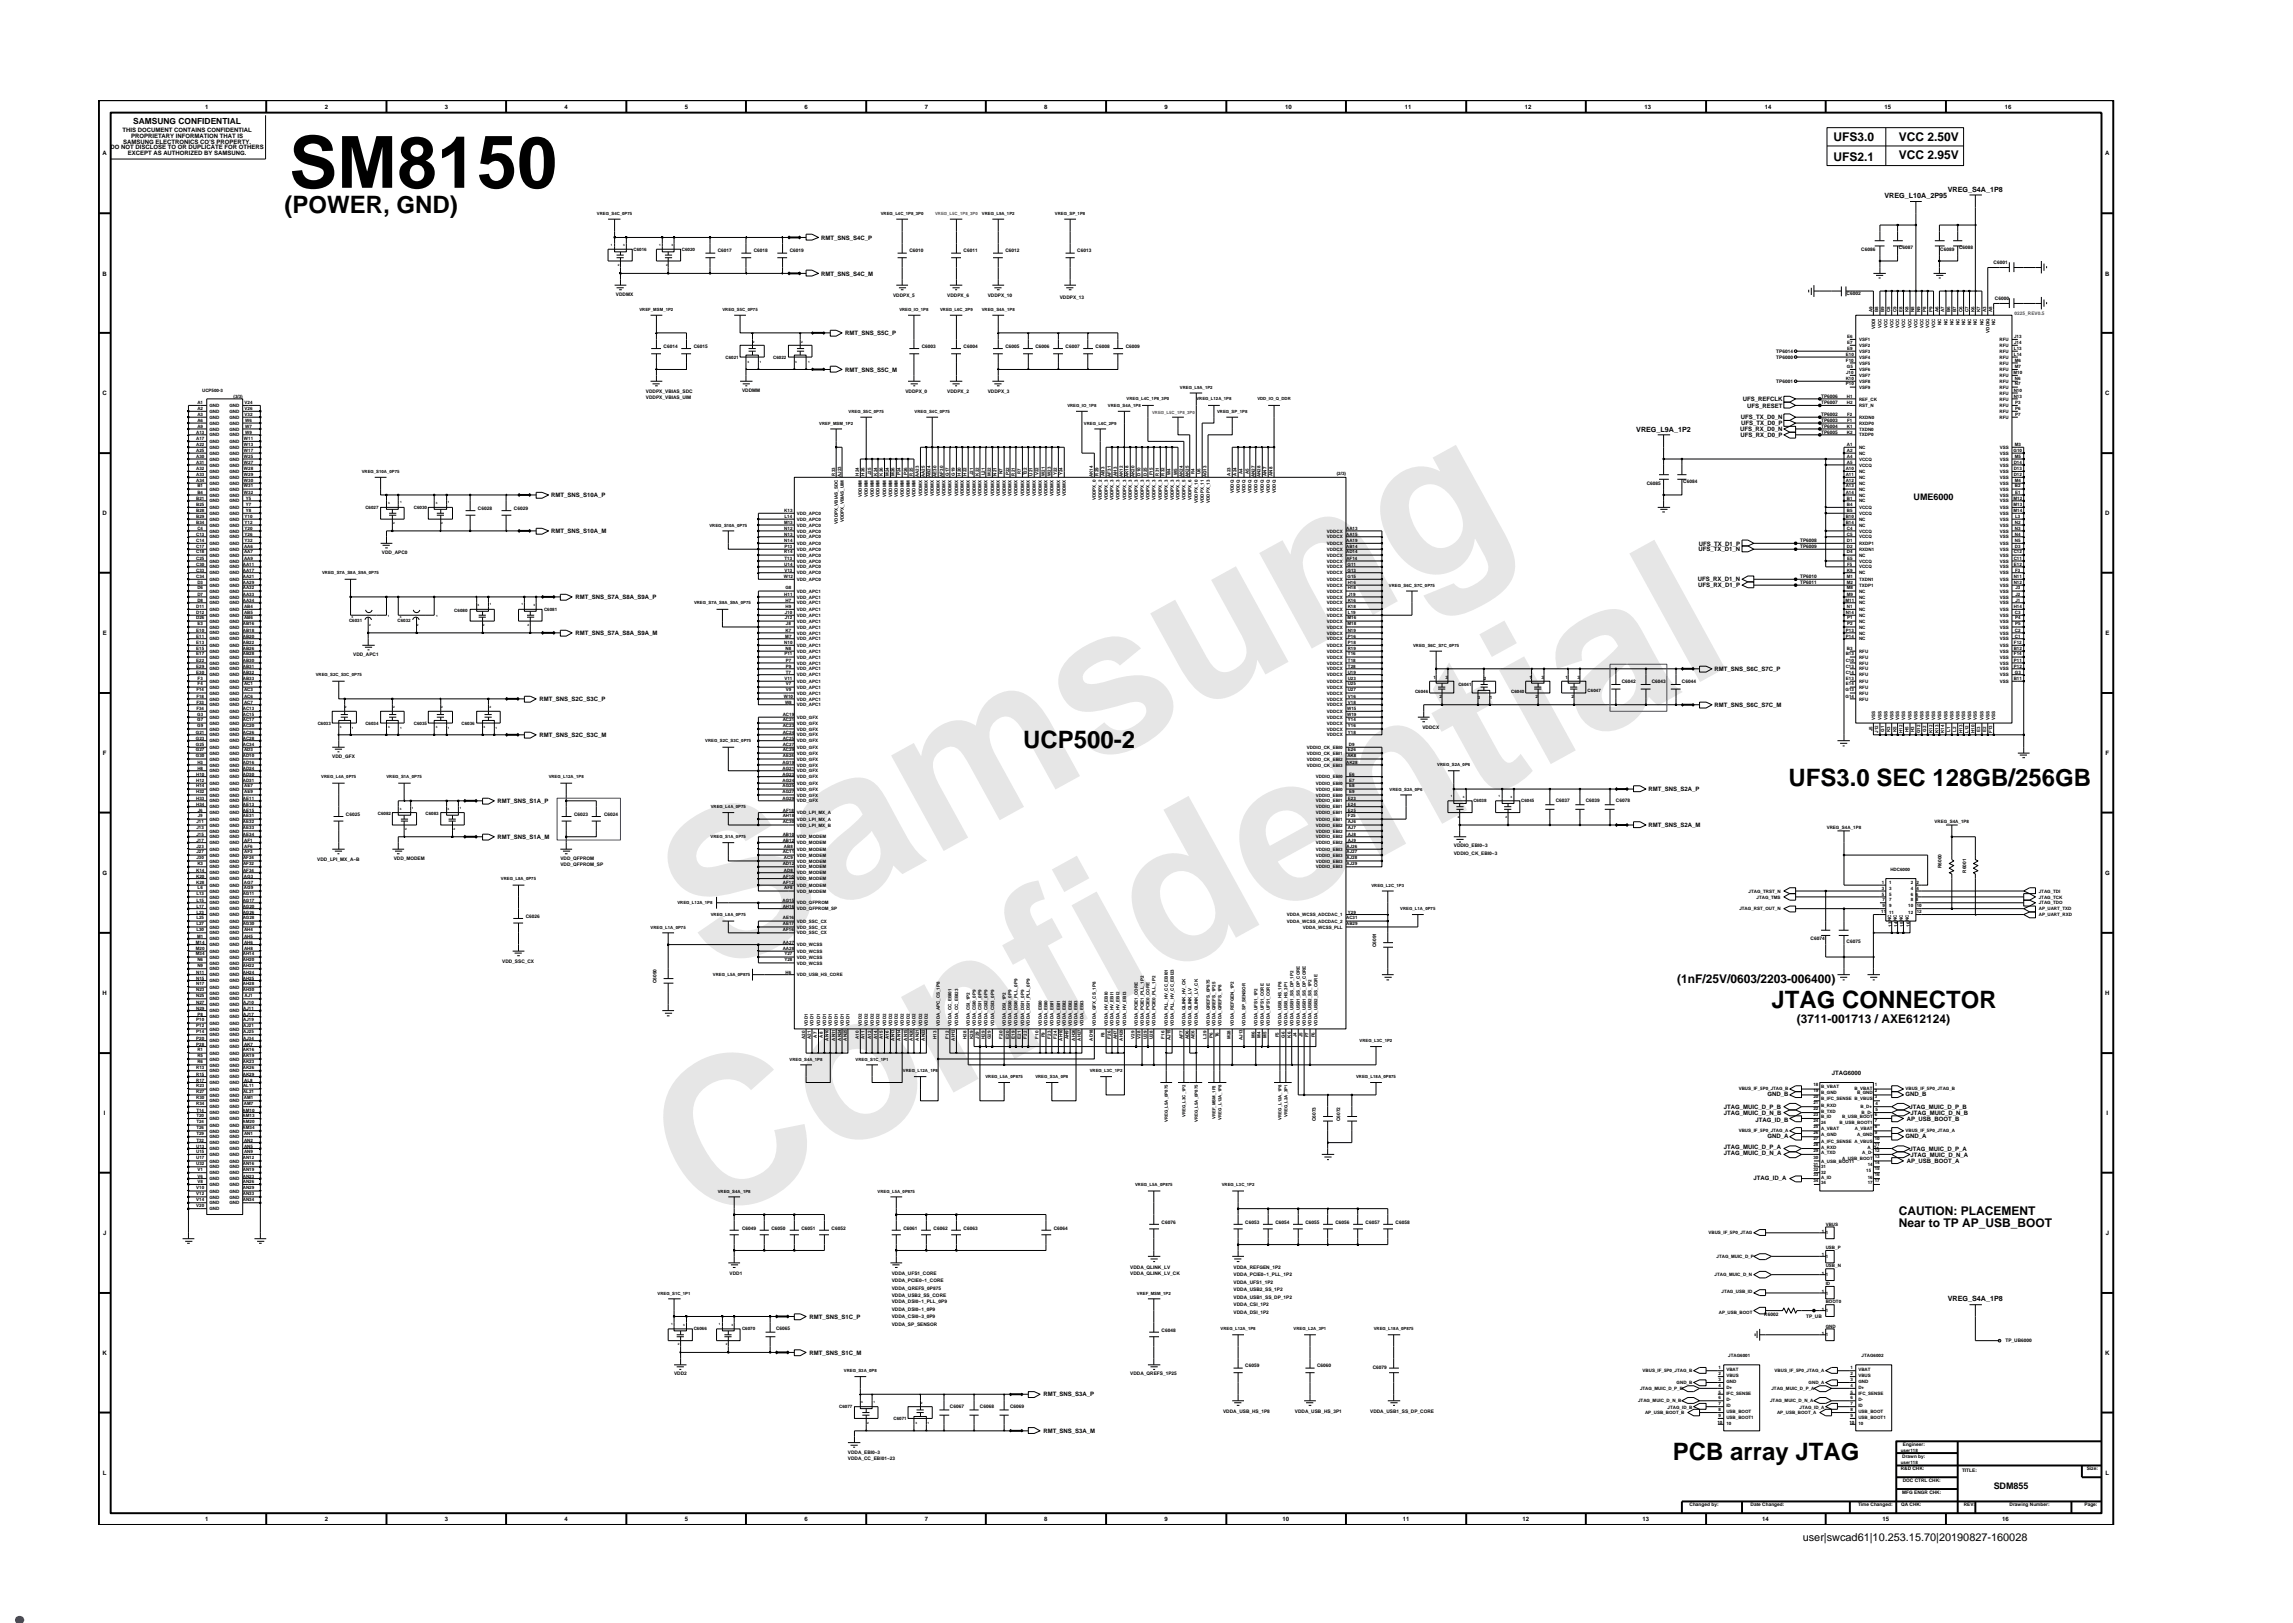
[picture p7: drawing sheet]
<svg xmlns="http://www.w3.org/2000/svg" width="297mm" height="210mm" viewBox="0 0 297 210" stroke-linecap="round" stroke-linejoin="round" font-family="sans-serif">
<defs><g id="words">
<g font-size="26.5" fill="#e6e6e6">
<text x="92.4" y="126.7" transform="rotate(-29 92.4 126.7)">Samsung</text>
<text x="91.1" y="159.4" transform="rotate(-29 91.1 159.4)">Confidential</text>
</g>
<text font-size="9.3" x="37.5" y="24.3">SM8150</text>
<text font-size="8.5" fill="#00f" x="0" y="210.3">.</text>
<g font-size="3.1">
<text x="36.9" y="27.6">(POWER, GND)</text>
<text x="132.6" y="96.9">UCP500-2</text>
<text x="231.7" y="101.8">UFS3.0 SEC 128GB/256GB</text>
<text x="229.5" y="130.6">JTAG CONNECTOR</text>
<text x="216.7" y="189.2">PCB array JTAG</text>
</g>
<g font-size="1.6">
<text x="237.5" y="18.3">UFS3.0</text>
<text x="237.5" y="20.9">UFS2.1</text>
<text x="246" y="18.3">VCC 2.50V</text>
<text x="246" y="20.6">VCC 2.95V</text>
<text x="217.3" y="127.3">(1nF/25V/0603/2203-006400)</text>
<text x="232.8" y="132.5">(3711-001713 / AXE612124)</text>
<text x="246" y="158.9">Near to TP AP_USB_BOOT</text>
<text x="246" y="157.3">CAUTION: PLACEMENT</text>
</g>
<text font-size="1.4" x="233.5" y="199.7">user|swcad61|10.253.15.70|20190827-160028</text>
<g font-size="1.2">
<text x="247.9" y="64.8">UME6000</text>
<text x="258.3" y="192.9">SDM855</text>
</g>
<text font-size="1.1" x="17.3" y="16.1">SAMSUNG CONFIDENTIAL</text>
<g font-size=".9">
<text x="244.1" y="25.6">VREG_L10A_2P95</text>
<text x="252.3" y="24.8">VREG_S4A_1P8</text>
<text x="212" y="55.9">VREG_L9A_1P2</text>
<text x="252.3" y="168.6">VREG_S4A_1P8</text>
</g>
<g font-size=".8">
<text x="15.9" y="17.1">THIS DOCUMENT CONTAINS CONFIDENTIAL</text>
<text x="17" y="17.8">PROPRIETARY INFORMATION THAT IS</text>
<text x="26.6" y="14.1">1</text>
<text x="42.1" y="14.1">2</text>
<text x="57.6" y="14.1">3</text>
<text x="73.1" y="14.1">4</text>
<text x="88.7" y="14.1">5</text>
<text x="104.2" y="14.1">6</text>
<text x="119.8" y="14.1">7</text>
<text x="135.3" y="14.1">8</text>
<text x="150.9" y="14.1">9</text>
<text x="166.5" y="14.1">10</text>
<text x="182" y="14.1">11</text>
<text x="197.5" y="14.1">12</text>
<text x="213" y="14.1">13</text>
<text x="228.6" y="14.1">14</text>
<text x="244.1" y="14.1">15</text>
<text x="259.7" y="14.1">16</text>
<text x="13.3" y="20.1">A</text>
<text x="14.3" y="19.4">DO NOT DISCLOSE TO OR DUPLICATE FOR OTHERS</text>
<text x="16" y="18.6">SAMSUNG ELECTRONICS CO’S PROPERTY.</text>
<text x="16.5" y="20.1">EXCEPT AS AUTHORIZED BY SAMSUNG.</text>
<text x="272.7" y="20.1">A</text>
<text x="13.3" y="35.7">B</text>
<text x="106.4" y="35.7">RMT_SNS_S4C_M</text>
<text x="106.4" y="31">RMT_SNS_S4C_P</text>
<text x="272.7" y="35.7">B</text>
<text x="109.5" y="43.4">RMT_SNS_S5C_P</text>
<text x="13.3" y="51.2">C</text>
<text x="109.5" y="48.1">RMT_SNS_S5C_M</text>
<text x="225.8" y="52">UFS_REFCLK</text>
<text x="226.3" y="52.8">UFS_RESET</text>
<text x="272.7" y="51.2">C</text>
<text x="225.4" y="55.9">UFS_RX_D0_N</text>
<text x="225.5" y="56.6">UFS_RX_D0_P</text>
<text x="225.5" y="54.3">UFS_TX_D0_N</text>
<text x="225.6" y="55.1">UFS_TX_D0_P</text>
<text x="71.4" y="64.4">RMT_SNS_S10A_P</text>
<text x="13.3" y="66.8">D</text>
<text x="71.4" y="69.1">RMT_SNS_S10A_M</text>
<text x="220" y="71.4">UFS_TX_D1_N</text>
<text x="220.1" y="70.7">UFS_TX_D1_P</text>
<text x="272.7" y="66.8">D</text>
<text x="74.5" y="77.6">RMT_SNS_S7A_S8A_S9A_P</text>
<text x="219.9" y="75.3">UFS_RX_D1_N</text>
<text x="220" y="76.1">UFS_RX_D1_P</text>
<text x="13.3" y="82.3">E</text>
<text x="74.5" y="82.3">RMT_SNS_S7A_S8A_S9A_M</text>
<text x="272.7" y="82.3">E</text>
<text x="222.1" y="86.9">RMT_SNS_S6C_S7C_P</text>
<text x="69.9" y="90.8">RMT_SNS_S2C_S3C_P</text>
<text x="69.9" y="95.5">RMT_SNS_S2C_S3C_M</text>
<text x="222.1" y="91.6">RMT_SNS_S6C_S7C_M</text>
<text x="13.3" y="97.8">F</text>
<text x="272.8" y="97.8">F</text>
<text x="64.5" y="104">RMT_SNS_S1A_P</text>
<text x="213.6" y="102.5">RMT_SNS_S2A_P</text>
<text x="213.6" y="107.2">RMT_SNS_S2A_M</text>
<text x="13.3" y="113.3">G</text>
<text x="64.5" y="108.7">RMT_SNS_S1A_M</text>
<text x="272.7" y="113.3">G</text>
<text x="13.3" y="128.9">H</text>
<text x="272.7" y="128.9">H</text>
<text x="223.3" y="143.7">JTAG_MUIC_D_P_B</text>
<text x="229" y="142">GND_B</text>
<text x="237.3" y="139.3">JTAG6000</text>
<text x="246.8" y="142">GND_B</text>
<text x="247.4" y="143.7">JTAG_MUIC_D_P_B</text>
<text x="13.5" y="144.4">I</text>
<text x="223.3" y="148.9">JTAG_MUIC_D_P_A</text>
<text x="223.3" y="149.7">JTAG_MUIC_D_N_A</text>
<text x="223.3" y="144.4">JTAG_MUIC_D_N_B</text>
<text x="227.4" y="145.3">JTAG_ID_B</text>
<text x="229" y="147.4">GND_A</text>
<text x="246.8" y="147.4">GND_A</text>
<text x="247" y="145.2">AP_USB_BOOT_B</text>
<text x="247.4" y="149.1">JTAG_MUIC_D_P_A</text>
<text x="247.5" y="149.8">JTAG_MUIC_D_N_A</text>
<text x="247.5" y="144.4">JTAG_MUIC_D_N_B</text>
<text x="272.9" y="144.4">I</text>
<text x="227.1" y="152.9">JTAG_ID_A</text>
<text x="247" y="150.7">AP_USB_BOOT_A</text>
<text x="13.4" y="160">J</text>
<text x="272.8" y="160">J</text>
<text x="104.8" y="170.8">RMT_SNS_S1C_P</text>
<text x="13.3" y="175.5">K</text>
<text x="104.8" y="175.5">RMT_SNS_S1C_M</text>
<text x="272.7" y="175.5">K</text>
<text x="135.2" y="180.9">RMT_SNS_S3A_P</text>
<text x="135.2" y="185.6">RMT_SNS_S3A_M</text>
<text x="13.3" y="191.1">L</text>
<text x="272.8" y="191.1">L</text>
<text x="26.6" y="197.1">1</text>
<text x="42.1" y="197.1">2</text>
<text x="57.6" y="197.1">3</text>
<text x="73.1" y="197.1">4</text>
<text x="88.7" y="197.1">5</text>
<text x="104.2" y="197.1">6</text>
<text x="119.8" y="197.1">7</text>
<text x="135.3" y="197.1">8</text>
<text x="150.9" y="197.1">9</text>
<text x="166.1" y="197.1">10</text>
<text x="181.7" y="197.1">11</text>
<text x="197.2" y="197.1">12</text>
<text x="212.8" y="197.1">13</text>
<text x="228.3" y="197.1">14</text>
<text x="243.9" y="197.1">15</text>
<text x="259.4" y="197.1">16</text>
</g>
<g font-size=".6">
<text x="77.3" y="27.8">VREG_S4C_0P75</text>
<text x="114.1" y="27.8">VREG_L4C_1P8_3P0</text>
<text x="127.2" y="27.8">VREG_L9A_1P2</text>
<text x="136.7" y="27.8">VREG_SP_1P8</text>
<text x="82.1" y="32.5">C6016</text>
<text x="88.3" y="32.5">C6020</text>
<text x="93" y="32.6">C6017</text>
<text x="97.6" y="32.6">C6018</text>
<text x="102.3" y="32.6">C6019</text>
<text x="117.8" y="32.6">C6010</text>
<text x="124.8" y="32.6">C6011</text>
<text x="130.2" y="32.6">C6012</text>
<text x="139.6" y="32.6">C6013</text>
<text x="241.1" y="32.5">C6086</text>
<text x="246" y="32.3">C6087</text>
<text x="251.4" y="32.5">C6089</text>
<text x="253.8" y="32.3">C6088</text>
<text x="258.3" y="34.3">C6001</text>
<text x="79.8" y="38.3">VDDMX</text>
<text x="82.8" y="40.3">VREF_MSM_1P2</text>
<text x="93.6" y="40.3">VREG_S5C_0P75</text>
<text x="115.7" y="38.5">VDDPX_5</text>
<text x="116.5" y="40.3">VREG_IO_1P8</text>
<text x="121.8" y="40.3">VREG_L6C_2P9</text>
<text x="122.7" y="38.5">VDDPX_6</text>
<text x="127.2" y="40.3">VREG_S4A_1P8</text>
<text x="128" y="38.5">VDDPX_10</text>
<text x="137.3" y="38.7">VDDPX_13</text>
<text x="239.2" y="38.2">C6002</text>
<text x="242.6" y="40.4" transform="rotate(-90 242.6 40.4)">A9</text>
<text x="243.3" y="40.4" transform="rotate(-90 243.3 40.4)">B8</text>
<text x="244.1" y="40.4" transform="rotate(-90 244.1 40.4)">B9</text>
<text x="244.8" y="40.4" transform="rotate(-90 244.8 40.4)">C8</text>
<text x="245.7" y="40.4" transform="rotate(-90 245.7 40.4)">C9</text>
<text x="246.5" y="40.4" transform="rotate(-90 246.5 40.4)">E8</text>
<text x="247.2" y="40.4" transform="rotate(-90 247.2 40.4)">K8</text>
<text x="248" y="40.4" transform="rotate(-90 248 40.4)">N8</text>
<text x="248.7" y="40.4" transform="rotate(-90 248.7 40.4)">N9</text>
<text x="249.5" y="40.4" transform="rotate(-90 249.5 40.4)">P8</text>
<text x="250.3" y="40.4" transform="rotate(-90 250.3 40.4)">P9</text>
<text x="251.1" y="40.4" transform="rotate(-90 251.1 40.4)">A6</text>
<text x="251.9" y="40.4" transform="rotate(-90 251.9 40.4)">A7</text>
<text x="252.6" y="40.4" transform="rotate(-90 252.6 40.4)">B6</text>
<text x="253.4" y="40.4" transform="rotate(-90 253.4 40.4)">B7</text>
<text x="254.2" y="40.4" transform="rotate(-90 254.2 40.4)">C6</text>
<text x="255" y="40.4" transform="rotate(-90 255 40.4)">C7</text>
<text x="255.8" y="40.4" transform="rotate(-90 255.8 40.4)">K6</text>
<text x="256.5" y="40.4" transform="rotate(-90 256.5 40.4)">K7</text>
<text x="257.3" y="40.4" transform="rotate(-90 257.3 40.4)">A3</text>
<text x="258.1" y="40.4" transform="rotate(-90 258.1 40.4)">A8</text>
<text x="258.4" y="38.9">C6000</text>
<text x="86" y="45.1">C6014</text>
<text x="89.9" y="45.1">C6015</text>
<text x="94" y="46.5">C6021</text>
<text x="100.2" y="46.5">C6022</text>
<text x="119.4" y="45.1">C6003</text>
<text x="124.8" y="45.1">C6004</text>
<text x="130.2" y="45.1">C6005</text>
<text x="134.1" y="45.1">C6006</text>
<text x="138" y="45.1">C6007</text>
<text x="141.9" y="45.1">C6008</text>
<text x="145.8" y="45.1">C6009</text>
<text x="230.1" y="45.7">TP6014</text>
<text x="230.1" y="46.5">TP6000</text>
<text x="239.1" y="46.1">E10</text>
<text x="239.1" y="46.9">F10</text>
<text x="239.2" y="47.7">G5</text>
<text x="239.3" y="45.3">E9</text>
<text x="239.3" y="43.8">E6</text>
<text x="239.3" y="44.5">E7</text>
<text x="240.8" y="46.5">VSF4</text>
<text x="240.8" y="45.7">VSF3</text>
<text x="240.8" y="47.2">VSF5</text>
<text x="240.8" y="44.2">VSF1</text>
<text x="240.8" y="44.9">VSF2</text>
<text x="242.9" y="42.7" transform="rotate(-90 242.9 42.7)">VDDI</text>
<text x="243.7" y="42.5" transform="rotate(-90 243.7 42.5)">VCC</text>
<text x="244.5" y="42.5" transform="rotate(-90 244.5 42.5)">VCC</text>
<text x="245.3" y="42.5" transform="rotate(-90 245.3 42.5)">VCC</text>
<text x="246" y="42.5" transform="rotate(-90 246 42.5)">VCC</text>
<text x="246.8" y="42.5" transform="rotate(-90 246.8 42.5)">VCC</text>
<text x="247.6" y="42.5" transform="rotate(-90 247.6 42.5)">VCC</text>
<text x="248.4" y="42.5" transform="rotate(-90 248.4 42.5)">VCC</text>
<text x="249.2" y="42.5" transform="rotate(-90 249.2 42.5)">VCC</text>
<text x="249.9" y="42.5" transform="rotate(-90 249.9 42.5)">VCC</text>
<text x="250.7" y="42.5" transform="rotate(-90 250.7 42.5)">VCC</text>
<text x="251.4" y="42.1" transform="rotate(-90 251.4 42.1)">NC</text>
<text x="252.3" y="42.1" transform="rotate(-90 252.3 42.1)">NC</text>
<text x="253.1" y="42.1" transform="rotate(-90 253.1 42.1)">NC</text>
<text x="253.8" y="42.1" transform="rotate(-90 253.8 42.1)">NC</text>
<text x="254.6" y="42.1" transform="rotate(-90 254.6 42.1)">NC</text>
<text x="255.3" y="42.1" transform="rotate(-90 255.3 42.1)">NC</text>
<text x="256.1" y="42.1" transform="rotate(-90 256.1 42.1)">NC</text>
<text x="257" y="42.1" transform="rotate(-90 257 42.1)">NC</text>
<text x="257.7" y="43.1" transform="rotate(-90 257.7 43.1)">VDDIQ</text>
<text x="258.5" y="42.1" transform="rotate(-90 258.5 42.1)">NC</text>
<text x="259" y="45.7">RFU</text>
<text x="259" y="46.5">RFU</text>
<text x="259" y="47.2">RFU</text>
<text x="259" y="44.2">RFU</text>
<text x="259" y="44.9">RFU</text>
<text x="260.9" y="45.3">L13</text>
<text x="260.9" y="46.1">L14</text>
<text x="260.9" y="43.8">J13</text>
<text x="260.9" y="44.5">J14</text>
<text x="261" y="47.7">M7</text>
<text x="261" y="46.9">M6</text>
<text x="25.6" y="53.8">A3</text>
<text x="25.6" y="52.3">A1</text>
<text x="25.6" y="53.1">A2</text>
<text x="26.2" y="50.8">UCP500-3</text>
<text x="27.1" y="52.7">GND</text>
<text x="27.1" y="53.5">GND</text>
<text x="29.7" y="52.7">GND</text>
<text x="29.7" y="53.5">GND</text>
<text x="30.3" y="51.5">(3/3)</text>
<text x="31.7" y="53.8">V32</text>
<text x="31.7" y="52.3">V24</text>
<text x="31.7" y="53.1">V26</text>
<text x="83.7" y="50.9">VDDPX_VBIAS_SDC</text>
<text x="83.7" y="51.7">VDDPX_VBIAS_UIM</text>
<text x="96.1" y="50.7">VDDMM</text>
<text x="109.9" y="53.5">VREG_S5C_0P75</text>
<text x="117.3" y="50.9">VDDPX_0</text>
<text x="118.5" y="53.5">VREG_S4C_0P75</text>
<text x="122.7" y="50.9">VDDPX_2</text>
<text x="128" y="50.9">VDDPX_3</text>
<text x="138.3" y="52.7">VREG_IO_1P8</text>
<text x="143.5" y="52.7">VREG_S4A_1P8</text>
<text x="145.9" y="51.9">VREG_L4C_1P8_3P0</text>
<text x="152.8" y="50.4">VREG_L9A_1P2</text>
<text x="155" y="51.9">VREG_L12A_1P8</text>
<text x="157.7" y="53.5">VREG_SP_1P8</text>
<text x="162.9" y="51.9">VDD_IO_Q_DDR</text>
<text x="230.1" y="49.6">TP6001</text>
<text x="235.9" y="52.3">TP6007</text>
<text x="235.9" y="51.6">TP6006</text>
<text x="235.9" y="53.8">TP6002</text>
<text x="239.1" y="49.2">K10</text>
<text x="239.1" y="49.9">P10</text>
<text x="239.1" y="48.4">J10</text>
<text x="239.3" y="52.3">H2</text>
<text x="239.3" y="51.5">H1</text>
<text x="239.3" y="53.8">F2</text>
<text x="240.8" y="50.4">VSF9</text>
<text x="240.8" y="48.8">VSF7</text>
<text x="240.8" y="49.6">VSF8</text>
<text x="240.8" y="52.7">RST_N</text>
<text x="240.8" y="48.1">VSF6</text>
<text x="240.8" y="51.9">REF_CK</text>
<text x="259" y="48.8">RFU</text>
<text x="259" y="52.7">RFU</text>
<text x="259" y="53.5">RFU</text>
<text x="259" y="48.1">RFU</text>
<text x="259" y="51.1">RFU</text>
<text x="259" y="51.9">RFU</text>
<text x="259" y="49.6">RFU</text>
<text x="259" y="50.4">RFU</text>
<text x="260.8" y="48.4">M10</text>
<text x="260.9" y="50.8">N10</text>
<text x="260.9" y="51.5">N13</text>
<text x="261" y="49.2">N6</text>
<text x="261" y="49.9">N7</text>
<text x="261" y="52.3">P3</text>
<text x="261" y="53.1">P6</text>
<text x="261" y="53.8">P7</text>
<text x="25.4" y="58.5">A25</text>
<text x="25.4" y="59.3">A30</text>
<text x="25.4" y="56.2">A13</text>
<text x="25.4" y="57">A17</text>
<text x="25.4" y="57.7">A22</text>
<text x="25.6" y="55.4">A9</text>
<text x="25.6" y="54.7">A6</text>
<text x="27.1" y="54.3">GND</text>
<text x="27.1" y="59.7">GND</text>
<text x="27.1" y="55">GND</text>
<text x="27.1" y="55.8">GND</text>
<text x="27.1" y="56.5">GND</text>
<text x="27.1" y="57.4">GND</text>
<text x="27.1" y="58.2">GND</text>
<text x="27.1" y="58.9">GND</text>
<text x="29.7" y="55">GND</text>
<text x="29.7" y="55.8">GND</text>
<text x="29.7" y="56.5">GND</text>
<text x="29.7" y="57.4">GND</text>
<text x="29.7" y="58.2">GND</text>
<text x="29.7" y="58.9">GND</text>
<text x="29.7" y="59.7">GND</text>
<text x="29.7" y="54.3">GND</text>
<text x="31.6" y="57">W11</text>
<text x="31.6" y="57.7">W13</text>
<text x="31.6" y="58.5">W17</text>
<text x="31.6" y="59.3">W25</text>
<text x="31.8" y="54.7">W6</text>
<text x="31.8" y="55.4">W7</text>
<text x="31.8" y="56.2">W9</text>
<text x="106.1" y="55">VREF_MSM_1P2</text>
<text x="140.4" y="55">VREG_L6C_2P9</text>
<text x="235.9" y="56.2">TP6005</text>
<text x="235.9" y="55.5">TP6004</text>
<text x="235.9" y="54.7">TP6003</text>
<text x="239.3" y="56.2">K2</text>
<text x="239.3" y="55.4">K1</text>
<text x="239.3" y="58.5">A2</text>
<text x="239.3" y="59.3">A4</text>
<text x="239.3" y="57.7">A1</text>
<text x="239.3" y="54.7">F1</text>
<text x="240.8" y="56.5">TXDP0</text>
<text x="240.8" y="55">RXDP0</text>
<text x="240.8" y="54.3">RXDN0</text>
<text x="240.8" y="55.8">TXDN0</text>
<text x="240.8" y="58.9">NC</text>
<text x="240.8" y="59.7">VCCQ</text>
<text x="240.8" y="58.2">NC</text>
<text x="259" y="54.3">RFU</text>
<text x="259" y="58.2">VSS</text>
<text x="259" y="59.7">VSS</text>
<text x="259" y="58.9">VSS</text>
<text x="260.8" y="58.5">G10</text>
<text x="261" y="57.7">M3</text>
<text x="261" y="59.3">M5</text>
<text x="25.4" y="64.8">B21</text>
<text x="25.4" y="65.5">B25</text>
<text x="25.4" y="60.1">A31</text>
<text x="25.4" y="60.9">A32</text>
<text x="25.4" y="61.6">A33</text>
<text x="25.4" y="62.4">A34</text>
<text x="25.6" y="64">B4</text>
<text x="25.6" y="63.1">B1</text>
<text x="27.1" y="65.9">GND</text>
<text x="27.1" y="64.3">GND</text>
<text x="27.1" y="63.6">GND</text>
<text x="27.1" y="65.1">GND</text>
<text x="27.1" y="60.4">GND</text>
<text x="27.1" y="61.3">GND</text>
<text x="27.1" y="62">GND</text>
<text x="27.1" y="62.8">GND</text>
<text x="29.7" y="65.1">GND</text>
<text x="29.7" y="65.9">GND</text>
<text x="29.7" y="62">GND</text>
<text x="29.7" y="62.8">GND</text>
<text x="29.7" y="63.6">GND</text>
<text x="29.7" y="64.3">GND</text>
<text x="29.7" y="60.4">GND</text>
<text x="29.7" y="61.3">GND</text>
<text x="31.6" y="60.1">W27</text>
<text x="31.6" y="60.9">W28</text>
<text x="31.6" y="61.6">W29</text>
<text x="31.6" y="62.4">W30</text>
<text x="31.6" y="63.1">W31</text>
<text x="31.6" y="64">W32</text>
<text x="31.8" y="64.8">Y5</text>
<text x="31.8" y="65.5">Y7</text>
<text x="46.9" y="61.3">VREG_S10A_0P75</text>
<text x="47.3" y="65.9">C6027</text>
<text x="53.6" y="65.9">C6030</text>
<text x="108.2" y="61.6" transform="rotate(-90 108.2 61.6)">R33</text>
<text x="109" y="61.8" transform="rotate(-90 109 61.8)">AJ23</text>
<text x="111.2" y="61.6" transform="rotate(-90 111.2 61.6)">H24</text>
<text x="111.7" y="64.4" transform="rotate(-90 111.7 64.4)">VDDMM</text>
<text x="112" y="61.6" transform="rotate(-90 112 61.6)">H26</text>
<text x="112.4" y="64.4" transform="rotate(-90 112.4 64.4)">VDDMM</text>
<text x="112.8" y="61.6" transform="rotate(-90 112.8 61.6)">J25</text>
<text x="113.2" y="64.4" transform="rotate(-90 113.2 64.4)">VDDMM</text>
<text x="113.6" y="61.6" transform="rotate(-90 113.6 61.6)">K24</text>
<text x="113.9" y="64.4" transform="rotate(-90 113.9 64.4)">VDDMM</text>
<text x="114.4" y="61.6" transform="rotate(-90 114.4 61.6)">K26</text>
<text x="114.8" y="64.4" transform="rotate(-90 114.8 64.4)">VDDMM</text>
<text x="115.1" y="61.6" transform="rotate(-90 115.1 61.6)">M24</text>
<text x="115.6" y="64.4" transform="rotate(-90 115.6 64.4)">VDDMM</text>
<text x="115.9" y="61.6" transform="rotate(-90 115.9 61.6)">M26</text>
<text x="116.3" y="64.4" transform="rotate(-90 116.3 64.4)">VDDMM</text>
<text x="116.7" y="61.6" transform="rotate(-90 116.7 61.6)">P24</text>
<text x="117.1" y="64.4" transform="rotate(-90 117.1 64.4)">VDDMM</text>
<text x="117.5" y="61.6" transform="rotate(-90 117.5 61.6)">P26</text>
<text x="117.8" y="64.4" transform="rotate(-90 117.8 64.4)">VDDMM</text>
<text x="118.3" y="61.6" transform="rotate(-90 118.3 61.6)">R25</text>
<text x="118.6" y="64.4" transform="rotate(-90 118.6 64.4)">VDDMM</text>
<text x="119" y="61.8" transform="rotate(-90 119 61.8)">AA23</text>
<text x="119.5" y="64.3" transform="rotate(-90 119.5 64.3)">VDDMX</text>
<text x="119.8" y="61.8" transform="rotate(-90 119.8 61.8)">AA25</text>
<text x="120.2" y="64.3" transform="rotate(-90 120.2 64.3)">VDDMX</text>
<text x="120.6" y="61.8" transform="rotate(-90 120.6 61.8)">AB24</text>
<text x="121" y="64.3" transform="rotate(-90 121 64.3)">VDDMX</text>
<text x="121.3" y="61.8" transform="rotate(-90 121.3 61.8)">AE30</text>
<text x="121.7" y="64.3" transform="rotate(-90 121.7 64.3)">VDDMX</text>
<text x="122.2" y="61.8" transform="rotate(-90 122.2 61.8)">AF30</text>
<text x="122.5" y="64.3" transform="rotate(-90 122.5 64.3)">VDDMX</text>
<text x="122.9" y="61.6" transform="rotate(-90 122.9 61.6)">G17</text>
<text x="123.3" y="64.3" transform="rotate(-90 123.3 64.3)">VDDMX</text>
<text x="123.7" y="61.6" transform="rotate(-90 123.7 61.6)">G19</text>
<text x="124.1" y="64.3" transform="rotate(-90 124.1 64.3)">VDDMX</text>
<text x="124.4" y="61.6" transform="rotate(-90 124.4 61.6)">H20</text>
<text x="124.9" y="64.3" transform="rotate(-90 124.9 64.3)">VDDMX</text>
<text x="125.2" y="61.6" transform="rotate(-90 125.2 61.6)">H22</text>
<text x="125.6" y="64.3" transform="rotate(-90 125.6 64.3)">VDDMX</text>
<text x="126.1" y="61.6" transform="rotate(-90 126.1 61.6)">J21</text>
<text x="126.4" y="64.3" transform="rotate(-90 126.4 64.3)">VDDMX</text>
<text x="126.8" y="61.6" transform="rotate(-90 126.8 61.6)">K22</text>
<text x="127.2" y="64.3" transform="rotate(-90 127.2 64.3)">VDDMX</text>
<text x="127.6" y="61.6" transform="rotate(-90 127.6 61.6)">L21</text>
<text x="127.9" y="64.3" transform="rotate(-90 127.9 64.3)">VDDMX</text>
<text x="128.3" y="61.6" transform="rotate(-90 128.3 61.6)">M22</text>
<text x="128.8" y="64.3" transform="rotate(-90 128.8 64.3)">VDDMX</text>
<text x="129.1" y="61.6" transform="rotate(-90 129.1 61.6)">N21</text>
<text x="129.5" y="64.3" transform="rotate(-90 129.5 64.3)">VDDMX</text>
<text x="129.9" y="61.4" transform="rotate(-90 129.9 61.4)">N7</text>
<text x="130.3" y="64.3" transform="rotate(-90 130.3 64.3)">VDDMX</text>
<text x="130.7" y="61.6" transform="rotate(-90 130.7 61.6)">P22</text>
<text x="131.1" y="64.3" transform="rotate(-90 131.1 64.3)">VDDMX</text>
<text x="131.5" y="61.6" transform="rotate(-90 131.5 61.6)">R21</text>
<text x="131.8" y="64.3" transform="rotate(-90 131.8 64.3)">VDDMX</text>
<text x="132.2" y="61.4" transform="rotate(-90 132.2 61.4)">R7</text>
<text x="132.7" y="64.3" transform="rotate(-90 132.7 64.3)">VDDMX</text>
<text x="133" y="61.6" transform="rotate(-90 133 61.6)">T22</text>
<text x="133.4" y="64.3" transform="rotate(-90 133.4 64.3)">VDDMX</text>
<text x="133.8" y="61.6" transform="rotate(-90 133.8 61.6)">U21</text>
<text x="134.2" y="64.3" transform="rotate(-90 134.2 64.3)">VDDMX</text>
<text x="134.5" y="61.6" transform="rotate(-90 134.5 61.6)">V22</text>
<text x="134.9" y="64.3" transform="rotate(-90 134.9 64.3)">VDDMX</text>
<text x="135.4" y="61.7" transform="rotate(-90 135.4 61.7)">W21</text>
<text x="135.7" y="64.3" transform="rotate(-90 135.7 64.3)">VDDMX</text>
<text x="136.1" y="61.7" transform="rotate(-90 136.1 61.7)">W23</text>
<text x="136.5" y="64.3" transform="rotate(-90 136.5 64.3)">VDDMX</text>
<text x="136.9" y="61.6" transform="rotate(-90 136.9 61.6)">Y22</text>
<text x="137.3" y="64.3" transform="rotate(-90 137.3 64.3)">VDDMX</text>
<text x="137.7" y="61.6" transform="rotate(-90 137.7 61.6)">Y24</text>
<text x="138.1" y="64.3" transform="rotate(-90 138.1 64.3)">VDDMX</text>
<text x="141.5" y="61.8" transform="rotate(-90 141.5 61.8)">AK14</text>
<text x="142" y="64.8" transform="rotate(-90 142 64.8)">VDDPX_0</text>
<text x="142.3" y="61.6" transform="rotate(-90 142.3 61.6)">R29</text>
<text x="142.7" y="64.8" transform="rotate(-90 142.7 64.8)">VDDPX_2</text>
<text x="143.1" y="61.7" transform="rotate(-90 143.1 61.7)">AB3</text>
<text x="143.5" y="64.8" transform="rotate(-90 143.5 64.8)">VDDPX_3</text>
<text x="143.9" y="61.8" transform="rotate(-90 143.9 61.8)">AF31</text>
<text x="144.3" y="64.8" transform="rotate(-90 144.3 64.8)">VDDPX_3</text>
<text x="144.7" y="61.7" transform="rotate(-90 144.7 61.7)">AH3</text>
<text x="145" y="64.8" transform="rotate(-90 145 64.8)">VDDPX_3</text>
<text x="145.4" y="61.8" transform="rotate(-90 145.4 61.8)">AK12</text>
<text x="145.9" y="64.8" transform="rotate(-90 145.9 64.8)">VDDPX_3</text>
<text x="146.2" y="61.8" transform="rotate(-90 146.2 61.8)">AK18</text>
<text x="146.6" y="64.8" transform="rotate(-90 146.6 64.8)">VDDPX_3</text>
<text x="147" y="61.8" transform="rotate(-90 147 61.8)">AK20</text>
<text x="147.4" y="64.8" transform="rotate(-90 147.4 64.8)">VDDPX_3</text>
<text x="147.7" y="61.6" transform="rotate(-90 147.7 61.6)">D10</text>
<text x="148.2" y="64.8" transform="rotate(-90 148.2 64.8)">VDDPX_3</text>
<text x="148.6" y="61.6" transform="rotate(-90 148.6 61.6)">D25</text>
<text x="148.9" y="64.8" transform="rotate(-90 148.9 64.8)">VDDPX_3</text>
<text x="149.3" y="61.6" transform="rotate(-90 149.3 61.6)">F15</text>
<text x="149.7" y="64.8" transform="rotate(-90 149.7 64.8)">VDDPX_3</text>
<text x="150.1" y="61.6" transform="rotate(-90 150.1 61.6)">R31</text>
<text x="150.5" y="64.8" transform="rotate(-90 150.5 64.8)">VDDPX_3</text>
<text x="150.9" y="61.6" transform="rotate(-90 150.9 61.6)">R32</text>
<text x="151.3" y="64.8" transform="rotate(-90 151.3 64.8)">VDDPX_3</text>
<text x="151.6" y="61.5" transform="rotate(-90 151.6 61.5)">W4</text>
<text x="152" y="64.8" transform="rotate(-90 152 64.8)">VDDPX_3</text>
<text x="152.5" y="61.5" transform="rotate(-90 152.5 61.5)">W5</text>
<text x="152.8" y="64.8" transform="rotate(-90 152.8 64.8)">VDDPX_3</text>
<text x="153.2" y="61.8" transform="rotate(-90 153.2 61.8)">AK24</text>
<text x="153.6" y="64.8" transform="rotate(-90 153.6 64.8)">VDDPX_5</text>
<text x="154" y="61.8" transform="rotate(-90 154 61.8)">AK25</text>
<text x="154.3" y="64.8" transform="rotate(-90 154.3 64.8)">VDDPX_6</text>
<text x="154.8" y="61.4" transform="rotate(-90 154.8 61.4)">R4</text>
<text x="155.2" y="65.2" transform="rotate(-90 155.2 65.2)">VDDPX_10</text>
<text x="155.5" y="61.4" transform="rotate(-90 155.5 61.4)">U6</text>
<text x="155.9" y="65.2" transform="rotate(-90 155.9 65.2)">VDDPX_11</text>
<text x="156.3" y="61.8" transform="rotate(-90 156.3 61.8)">AG13</text>
<text x="156.7" y="65.2" transform="rotate(-90 156.7 65.2)">VDDPX_13</text>
<text x="159.4" y="61.6" transform="rotate(-90 159.4 61.6)">A23</text>
<text x="159.8" y="63.9" transform="rotate(-90 159.8 63.9)">VDDQ</text>
<text x="160.2" y="61.6" transform="rotate(-90 160.2 61.6)">A24</text>
<text x="160.6" y="63.9" transform="rotate(-90 160.6 63.9)">VDDQ</text>
<text x="160.9" y="61.4" transform="rotate(-90 160.9 61.4)">A4</text>
<text x="161.4" y="63.9" transform="rotate(-90 161.4 63.9)">VDDQ</text>
<text x="161.8" y="61.4" transform="rotate(-90 161.8 61.4)">A5</text>
<text x="162.1" y="63.9" transform="rotate(-90 162.1 63.9)">VDDQ</text>
<text x="162.5" y="61.8" transform="rotate(-90 162.5 61.8)">AN27</text>
<text x="162.9" y="63.9" transform="rotate(-90 162.9 63.9)">VDDQ</text>
<text x="163.3" y="61.8" transform="rotate(-90 163.3 61.8)">AN28</text>
<text x="163.7" y="63.9" transform="rotate(-90 163.7 63.9)">VDDQ</text>
<text x="164.1" y="61.7" transform="rotate(-90 164.1 61.7)">AN7</text>
<text x="164.5" y="63.9" transform="rotate(-90 164.5 63.9)">VDDQ</text>
<text x="164.8" y="61.7" transform="rotate(-90 164.8 61.7)">AN8</text>
<text x="165.3" y="63.9" transform="rotate(-90 165.3 63.9)">VDDQ</text>
<text x="173.2" y="61.6">(2/3)</text>
<text x="213.3" y="62.8">C6085</text>
<text x="218" y="62.6">C6084</text>
<text x="239.1" y="61.6">A11</text>
<text x="239.1" y="62.4">A12</text>
<text x="239.1" y="63.1">A13</text>
<text x="239.1" y="64">A14</text>
<text x="239.1" y="60.9">A10</text>
<text x="239.3" y="65.5">B4</text>
<text x="239.3" y="64.8">B1</text>
<text x="239.3" y="60.1">A5</text>
<text x="240.8" y="65.9">VCCQ</text>
<text x="240.8" y="65.1">NC</text>
<text x="240.8" y="62">NC</text>
<text x="240.8" y="62.8">NC</text>
<text x="240.8" y="63.6">NC</text>
<text x="240.8" y="64.3">NC</text>
<text x="240.8" y="60.4">VCCQ</text>
<text x="240.8" y="61.3">NC</text>
<text x="259" y="64.3">VSS</text>
<text x="259" y="62.8">VSS</text>
<text x="259" y="62">VSS</text>
<text x="259" y="61.3">VSS</text>
<text x="259" y="60.4">VSS</text>
<text x="259" y="65.1">VSS</text>
<text x="259" y="65.9">VSS</text>
<text x="259" y="63.6">VSS</text>
<text x="260.8" y="64.8">M12</text>
<text x="260.8" y="65.5">M13</text>
<text x="260.9" y="61.6">D12</text>
<text x="260.9" y="60.9">D13</text>
<text x="260.9" y="60.1">D14</text>
<text x="261" y="62.4">M4</text>
<text x="261" y="63.1">B2</text>
<text x="261" y="64">E1</text>
<text x="25.4" y="70.9">C17</text>
<text x="25.4" y="71.7">C18</text>
<text x="25.4" y="66.3">B28</text>
<text x="25.4" y="67">B29</text>
<text x="25.4" y="67.9">B34</text>
<text x="25.4" y="69.4">C13</text>
<text x="25.4" y="70.2">C14</text>
<text x="25.6" y="68.7">C4</text>
<text x="27.1" y="69">GND</text>
<text x="27.1" y="66.7">GND</text>
<text x="27.1" y="67.5">GND</text>
<text x="27.1" y="68.2">GND</text>
<text x="27.1" y="69.8">GND</text>
<text x="27.1" y="70.6">GND</text>
<text x="27.1" y="71.4">GND</text>
<text x="29.7" y="68.2">GND</text>
<text x="29.7" y="69">GND</text>
<text x="29.7" y="69.8">GND</text>
<text x="29.7" y="70.6">GND</text>
<text x="29.7" y="66.7">GND</text>
<text x="29.7" y="67.5">GND</text>
<text x="29.7" y="71.4">GND</text>
<text x="31.6" y="70.9">AA6</text>
<text x="31.6" y="71.7">AA7</text>
<text x="31.7" y="67">Y10</text>
<text x="31.7" y="67.9">Y12</text>
<text x="31.7" y="68.7">Y20</text>
<text x="31.7" y="69.4">Y26</text>
<text x="31.7" y="70.2">Y32</text>
<text x="31.8" y="66.3">Y8</text>
<text x="49.5" y="71.7">VDD_APC0</text>
<text x="61.9" y="66.1">C6028</text>
<text x="66.6" y="66.1">C6029</text>
<text x="91.9" y="68.2">VREG_S10A_0P75</text>
<text x="101.6" y="67.9">M13</text>
<text x="101.6" y="68.7">N12</text>
<text x="101.6" y="66.3">K13</text>
<text x="101.6" y="71.7">R14</text>
<text x="101.6" y="69.4">N13</text>
<text x="101.6" y="70.2">N14</text>
<text x="101.6" y="70.9">P13</text>
<text x="101.6" y="67">L14</text>
<text x="103.2" y="69">VDD_APC0</text>
<text x="103.2" y="68.2">VDD_APC0</text>
<text x="103.2" y="66.7">VDD_APC0</text>
<text x="103.2" y="71.4">VDD_APC0</text>
<text x="103.2" y="67.5">VDD_APC0</text>
<text x="103.2" y="69.8">VDD_APC0</text>
<text x="103.2" y="70.6">VDD_APC0</text>
<text x="108.5" y="67.8" transform="rotate(-90 108.5 67.8)">VDDPX_VBIAS_SDC</text>
<text x="109.3" y="67.7" transform="rotate(-90 109.3 67.7)">VDDPX_VBIAS_UIM</text>
<text x="171.9" y="71.4">VDDCX</text>
<text x="171.9" y="69">VDDCX</text>
<text x="171.9" y="69.8">VDDCX</text>
<text x="171.9" y="70.6">VDDCX</text>
<text x="174.4" y="70.9">AB14</text>
<text x="174.4" y="71.7">AD14</text>
<text x="174.4" y="68.7">AA13</text>
<text x="174.4" y="69.4">AA15</text>
<text x="174.4" y="70.2">AA19</text>
<text x="233.2" y="70.2">TP6008</text>
<text x="233.2" y="71">TP6009</text>
<text x="239.1" y="67.9">B14</text>
<text x="239.1" y="67">B10</text>
<text x="239.3" y="68.7">C4</text>
<text x="239.3" y="69.4">C5</text>
<text x="239.3" y="70.9">D2</text>
<text x="239.3" y="71.7">D4</text>
<text x="239.3" y="70.2">D1</text>
<text x="239.3" y="66.3">B5</text>
<text x="240.8" y="69">VCCQ</text>
<text x="240.8" y="69.8">VCCQ</text>
<text x="240.8" y="70.6">RXDP1</text>
<text x="240.8" y="71.4">RXDN1</text>
<text x="240.8" y="66.7">VCCQ</text>
<text x="240.8" y="68.2">NC</text>
<text x="240.8" y="67.5">NC</text>
<text x="259" y="67.5">VSS</text>
<text x="259" y="71.4">VSS</text>
<text x="259" y="66.7">VSS</text>
<text x="259" y="68.2">VSS</text>
<text x="259" y="69">VSS</text>
<text x="259" y="69.8">VSS</text>
<text x="259" y="70.6">VSS</text>
<text x="260.8" y="66.3">M14</text>
<text x="260.9" y="71.7">C12</text>
<text x="261" y="70.9">D3</text>
<text x="261" y="67.9">N2</text>
<text x="261" y="68.7">N3</text>
<text x="261" y="69.4">N4</text>
<text x="261" y="70.2">N5</text>
<text x="261.1" y="67">L3</text>
<text x="25.4" y="72.5">C25</text>
<text x="25.4" y="73.3">C30</text>
<text x="25.4" y="74.1">C33</text>
<text x="25.4" y="74.8">C34</text>
<text x="25.6" y="75.6">D3</text>
<text x="25.6" y="76.4">D6</text>
<text x="25.6" y="77.2">D7</text>
<text x="25.6" y="78">D8</text>
<text x="27.1" y="76">GND</text>
<text x="27.1" y="76.8">GND</text>
<text x="27.1" y="77.5">GND</text>
<text x="27.1" y="72.1">GND</text>
<text x="27.1" y="72.9">GND</text>
<text x="27.1" y="73.6">GND</text>
<text x="27.1" y="74.4">GND</text>
<text x="27.1" y="75.3">GND</text>
<text x="29.7" y="72.1">GND</text>
<text x="29.7" y="72.9">GND</text>
<text x="29.7" y="73.6">GND</text>
<text x="29.7" y="74.4">GND</text>
<text x="29.7" y="75.3">GND</text>
<text x="29.7" y="76">GND</text>
<text x="29.7" y="76.8">GND</text>
<text x="29.7" y="77.5">GND</text>
<text x="31.5" y="73.3">AA11</text>
<text x="31.5" y="74.1">AA17</text>
<text x="31.5" y="74.8">AA21</text>
<text x="31.5" y="75.6">AA29</text>
<text x="31.5" y="76.4">AA32</text>
<text x="31.5" y="77.2">AA33</text>
<text x="31.5" y="78">AA34</text>
<text x="31.6" y="72.5">AA9</text>
<text x="41.7" y="74.4">VREG_S7A_S8A_S9A_0P75</text>
<text x="101.5" y="74.8">W12</text>
<text x="101.6" y="73.3">U14</text>
<text x="101.6" y="77.2">H11</text>
<text x="101.6" y="74.1">V13</text>
<text x="101.6" y="72.5">T13</text>
<text x="101.7" y="76.4">G8</text>
<text x="101.8" y="78">H7</text>
<text x="103.2" y="72.1">VDD_APC0</text>
<text x="103.2" y="76.8">VDD_APC1</text>
<text x="103.2" y="73.6">VDD_APC0</text>
<text x="103.2" y="72.9">VDD_APC0</text>
<text x="103.2" y="75.3">VDD_APC0</text>
<text x="103.2" y="74.4">VDD_APC0</text>
<text x="103.2" y="77.5">VDD_APC1</text>
<text x="171.9" y="72.1">VDDCX</text>
<text x="171.9" y="76">VDDCX</text>
<text x="171.9" y="76.8">VDDCX</text>
<text x="171.9" y="73.6">VDDCX</text>
<text x="171.9" y="74.4">VDDCX</text>
<text x="171.9" y="75.3">VDDCX</text>
<text x="171.9" y="72.9">VDDCX</text>
<text x="171.9" y="77.5">VDDCX</text>
<text x="174.4" y="72.5">AF14</text>
<text x="174.6" y="73.3">G11</text>
<text x="174.6" y="74.1">G13</text>
<text x="174.6" y="74.8">G15</text>
<text x="174.6" y="75.6">H16</text>
<text x="174.6" y="76.4">H18</text>
<text x="174.6" y="78">K16</text>
<text x="174.6" y="77.2">J19</text>
<text x="179.9" y="76">VREG_S6C_S7C_0P75</text>
<text x="233.2" y="75.6">TP6011</text>
<text x="233.2" y="74.8">TP6010</text>
<text x="239.1" y="78">M11</text>
<text x="239.2" y="74.8">M1</text>
<text x="239.2" y="76.4">M8</text>
<text x="239.2" y="77.2">M9</text>
<text x="239.2" y="75.6">M2</text>
<text x="239.3" y="74.1">K9</text>
<text x="239.3" y="72.5">E5</text>
<text x="239.3" y="73.3">F5</text>
<text x="240.8" y="75.3">TXDN1</text>
<text x="240.8" y="72.1">NC</text>
<text x="240.8" y="72.9">VCCQ</text>
<text x="240.8" y="76.8">NC</text>
<text x="240.8" y="77.5">NC</text>
<text x="240.8" y="76">TXDP1</text>
<text x="240.8" y="73.6">VCCQ</text>
<text x="240.8" y="74.4">NC</text>
<text x="259" y="77.5">VSS</text>
<text x="259" y="76.8">VSS</text>
<text x="259" y="73.6">VSS</text>
<text x="259" y="75.3">VSS</text>
<text x="259" y="76">VSS</text>
<text x="259" y="72.9">VSS</text>
<text x="259" y="72.1">VSS</text>
<text x="259" y="74.4">VSS</text>
<text x="260.9" y="74.8">N11</text>
<text x="260.9" y="75.6">N12</text>
<text x="260.9" y="72.5">C11</text>
<text x="260.9" y="73.3">E12</text>
<text x="261.1" y="74.1">F3</text>
<text x="261.1" y="77.2">J2</text>
<text x="261.1" y="76.4">J3</text>
<text x="261.1" y="78">J1</text>
<text x="25.4" y="79.5">D12</text>
<text x="25.4" y="80.3">D26</text>
<text x="25.4" y="78.7">D11</text>
<text x="25.4" y="83.4">E13</text>
<text x="25.4" y="81.9">E10</text>
<text x="25.4" y="82.6">E11</text>
<text x="25.6" y="81">E3</text>
<text x="27.1" y="81.4">GND</text>
<text x="27.1" y="80.7">GND</text>
<text x="27.1" y="78.3">GND</text>
<text x="27.1" y="82.2">GND</text>
<text x="27.1" y="83">GND</text>
<text x="27.1" y="83.8">GND</text>
<text x="27.1" y="79.1">GND</text>
<text x="27.1" y="79.9">GND</text>
<text x="29.7" y="79.2">GND</text>
<text x="29.7" y="79.9">GND</text>
<text x="29.7" y="80.7">GND</text>
<text x="29.7" y="81.4">GND</text>
<text x="29.7" y="82.2">GND</text>
<text x="29.7" y="83">GND</text>
<text x="29.7" y="83.8">GND</text>
<text x="29.7" y="78.3">GND</text>
<text x="31.5" y="81">AB16</text>
<text x="31.5" y="81.9">AB18</text>
<text x="31.5" y="82.6">AB20</text>
<text x="31.5" y="83.4">AB22</text>
<text x="31.6" y="78.7">AB4</text>
<text x="31.6" y="79.5">AB5</text>
<text x="31.6" y="80.3">AB6</text>
<text x="45.2" y="80.6">C6031</text>
<text x="51.5" y="80.6">C6032</text>
<text x="58.8" y="79.3">C6080</text>
<text x="70.5" y="79.1">C6081</text>
<text x="89.9" y="78.3">VREG_S7A_S8A_S9A_0P75</text>
<text x="101.6" y="83.4">N10</text>
<text x="101.7" y="79.5">J10</text>
<text x="101.7" y="80.3">J12</text>
<text x="101.7" y="82.6">M7</text>
<text x="101.8" y="81.9">K7</text>
<text x="101.8" y="78.7">H9</text>
<text x="101.8" y="81">J8</text>
<text x="103.2" y="83">VDD_APC1</text>
<text x="103.2" y="83.8">VDD_APC1</text>
<text x="103.2" y="81.4">VDD_APC1</text>
<text x="103.2" y="82.2">VDD_APC1</text>
<text x="103.2" y="78.3">VDD_APC1</text>
<text x="103.2" y="79.1">VDD_APC1</text>
<text x="103.2" y="79.9">VDD_APC1</text>
<text x="103.2" y="80.7">VDD_APC1</text>
<text x="171.9" y="79.9">VDDCX</text>
<text x="171.9" y="80.7">VDDCX</text>
<text x="171.9" y="81.4">VDDCX</text>
<text x="171.9" y="79.1">VDDCX</text>
<text x="171.9" y="83">VDDCX</text>
<text x="171.9" y="83.8">VDDCX</text>
<text x="171.9" y="78.3">VDDCX</text>
<text x="171.9" y="82.2">VDDCX</text>
<text x="174.6" y="80.3">M16</text>
<text x="174.6" y="81">M18</text>
<text x="174.6" y="78.7">K18</text>
<text x="174.6" y="81.9">N19</text>
<text x="174.6" y="82.6">P16</text>
<text x="174.6" y="83.4">P18</text>
<text x="174.6" y="79.5">L19</text>
<text x="183.1" y="83.8">VREG_S6C_S7C_0P75</text>
<text x="239.1" y="79.5">N14</text>
<text x="239.1" y="81.9">P13</text>
<text x="239.1" y="82.6">P14</text>
<text x="239.3" y="78.7">N1</text>
<text x="239.3" y="80.3">P1</text>
<text x="239.3" y="81">P2</text>
<text x="240.8" y="78.3">NC</text>
<text x="240.8" y="80.7">NC</text>
<text x="240.8" y="79.1">NC</text>
<text x="240.8" y="82.2">NC</text>
<text x="240.8" y="83">NC</text>
<text x="240.8" y="81.4">NC</text>
<text x="240.8" y="79.9">NC</text>
<text x="259" y="80.7">VSS</text>
<text x="259" y="81.4">VSS</text>
<text x="259" y="82.2">VSS</text>
<text x="259" y="79.9">VSS</text>
<text x="259" y="83.8">VSS</text>
<text x="259" y="78.3">VSS</text>
<text x="259" y="79.1">VSS</text>
<text x="259" y="83">VSS</text>
<text x="260.9" y="78.7">H14</text>
<text x="260.9" y="83.4">F12</text>
<text x="261" y="81.9">C2</text>
<text x="261" y="79.5">C3</text>
<text x="261" y="82.6">C1</text>
<text x="261" y="80.3">P4</text>
<text x="261" y="81">P5</text>
<text x="25.4" y="84.1">E15</text>
<text x="25.4" y="84.9">E17</text>
<text x="25.4" y="85.8">E22</text>
<text x="25.4" y="86.5">E29</text>
<text x="25.4" y="87.3">E30</text>
<text x="25.4" y="89.6">F14</text>
<text x="25.6" y="88">F3</text>
<text x="25.6" y="88.8">F4</text>
<text x="27.1" y="88.5">GND</text>
<text x="27.1" y="89.2">GND</text>
<text x="27.1" y="84.6">GND</text>
<text x="27.1" y="85.3">GND</text>
<text x="27.1" y="86.1">GND</text>
<text x="27.1" y="86.9">GND</text>
<text x="27.1" y="87.6">GND</text>
<text x="27.1" y="90">GND</text>
<text x="29.7" y="90">GND</text>
<text x="29.7" y="86.1">GND</text>
<text x="29.7" y="86.9">GND</text>
<text x="29.7" y="87.6">GND</text>
<text x="29.7" y="88.5">GND</text>
<text x="29.7" y="89.2">GND</text>
<text x="29.7" y="84.6">GND</text>
<text x="29.7" y="85.3">GND</text>
<text x="31.5" y="84.9">AB28</text>
<text x="31.5" y="85.8">AB30</text>
<text x="31.5" y="86.5">AB31</text>
<text x="31.5" y="87.3">AB32</text>
<text x="31.5" y="88">AB33</text>
<text x="31.5" y="84.1">AB26</text>
<text x="31.6" y="88.8">AC1</text>
<text x="31.6" y="89.6">AC3</text>
<text x="40.9" y="87.6">VREG_S2C_S3C_0P75</text>
<text x="45.7" y="84.9">VDD_APC1</text>
<text x="101.6" y="84.9">P11</text>
<text x="101.6" y="88">V11</text>
<text x="101.8" y="84.1">N8</text>
<text x="101.8" y="88.8">V7</text>
<text x="101.8" y="89.6">V9</text>
<text x="101.8" y="85.8">P7</text>
<text x="101.8" y="86.5">P9</text>
<text x="101.8" y="87.3">T7</text>
<text x="103.2" y="84.6">VDD_APC1</text>
<text x="103.2" y="85.3">VDD_APC1</text>
<text x="103.2" y="87.6">VDD_APC1</text>
<text x="103.2" y="89.2">VDD_APC1</text>
<text x="103.2" y="90">VDD_APC1</text>
<text x="103.2" y="88.5">VDD_APC1</text>
<text x="103.2" y="86.1">VDD_APC1</text>
<text x="103.2" y="86.9">VDD_APC1</text>
<text x="171.9" y="88.5">VDDCX</text>
<text x="171.9" y="89.2">VDDCX</text>
<text x="171.9" y="90">VDDCX</text>
<text x="171.9" y="85.3">VDDCX</text>
<text x="171.9" y="86.1">VDDCX</text>
<text x="171.9" y="86.9">VDDCX</text>
<text x="171.9" y="84.6">VDDCX</text>
<text x="171.9" y="87.6">VDDCX</text>
<text x="174.6" y="88">U23</text>
<text x="174.6" y="88.8">U25</text>
<text x="174.6" y="89.6">U27</text>
<text x="174.6" y="84.1">R19</text>
<text x="174.6" y="87.3">U19</text>
<text x="174.6" y="84.9">T16</text>
<text x="174.6" y="85.8">T18</text>
<text x="174.6" y="86.5">T28</text>
<text x="183.3" y="89.8">C6046</text>
<text x="185.7" y="87.9">1</text>
<text x="187.2" y="87.9">3</text>
<text x="188.9" y="88.8">C6041</text>
<text x="192.2" y="88.1">2</text>
<text x="195.8" y="89.8">C6040</text>
<text x="198.1" y="87.9">1</text>
<text x="199.7" y="87.9">3</text>
<text x="202.8" y="87.9">1</text>
<text x="204.3" y="87.9">3</text>
<text x="205.7" y="89.6">C6047</text>
<text x="210.1" y="88.4">C6042</text>
<text x="214" y="88.4">C6043</text>
<text x="217.9" y="88.4">C6044</text>
<text x="239.1" y="89.6">G13</text>
<text x="239.1" y="85.8">C10</text>
<text x="239.1" y="86.5">C13</text>
<text x="239.1" y="87.3">C14</text>
<text x="239.1" y="84.9">B13</text>
<text x="239.1" y="88">E13</text>
<text x="239.1" y="88.8">E14</text>
<text x="239.3" y="84.1">B3</text>
<text x="240.8" y="88.5">RFU</text>
<text x="240.8" y="89.2">RFU</text>
<text x="240.8" y="84.6">RFU</text>
<text x="240.8" y="86.1">RFU</text>
<text x="240.8" y="86.9">RFU</text>
<text x="240.8" y="87.6">RFU</text>
<text x="240.8" y="85.3">RFU</text>
<text x="240.8" y="90">RFU</text>
<text x="259" y="85.3">VSS</text>
<text x="259" y="86.1">VSS</text>
<text x="259" y="86.9">VSS</text>
<text x="259" y="88.5">VSS</text>
<text x="259" y="84.6">VSS</text>
<text x="259" y="87.6">VSS</text>
<text x="260.9" y="88">B11</text>
<text x="260.9" y="84.1">B12</text>
<text x="260.9" y="85.8">P11</text>
<text x="260.9" y="86.5">P12</text>
<text x="260.9" y="84.9">F14</text>
<text x="261" y="87.3">G3</text>
<text x="25.4" y="95.1">G21</text>
<text x="25.4" y="95.8">G23</text>
<text x="25.4" y="90.4">F18</text>
<text x="25.4" y="91.2">F33</text>
<text x="25.4" y="91.9">F34</text>
<text x="25.5" y="92.7">G3</text>
<text x="25.5" y="93.5">G7</text>
<text x="25.5" y="94.2">G9</text>
<text x="27.1" y="93.1">GND</text>
<text x="27.1" y="93.9">GND</text>
<text x="27.1" y="94.6">GND</text>
<text x="27.1" y="91.5">GND</text>
<text x="27.1" y="92.4">GND</text>
<text x="27.1" y="95.4">GND</text>
<text x="27.1" y="90.7">GND</text>
<text x="29.7" y="90.7">GND</text>
<text x="29.7" y="91.5">GND</text>
<text x="29.7" y="92.4">GND</text>
<text x="29.7" y="93.1">GND</text>
<text x="29.7" y="93.9">GND</text>
<text x="29.7" y="94.6">GND</text>
<text x="29.7" y="95.4">GND</text>
<text x="31.5" y="91.9">AC13</text>
<text x="31.5" y="92.7">AC15</text>
<text x="31.5" y="93.5">AC17</text>
<text x="31.5" y="94.2">AC20</text>
<text x="31.5" y="95.1">AC26</text>
<text x="31.5" y="95.8">AC28</text>
<text x="31.6" y="90.4">AC6</text>
<text x="31.6" y="91.2">AC7</text>
<text x="41.2" y="93.9">C6033</text>
<text x="47.3" y="93.9">C6034</text>
<text x="53.6" y="93.9">C6035</text>
<text x="59.8" y="93.9">C6036</text>
<text x="101.4" y="92.7">AC19</text>
<text x="101.4" y="93.5">AC21</text>
<text x="101.4" y="94.2">AC23</text>
<text x="101.4" y="95.1">AC24</text>
<text x="101.4" y="95.8">AC25</text>
<text x="101.5" y="90.4">W10</text>
<text x="101.7" y="91.2">W8</text>
<text x="103.2" y="93.1">VDD_GFX</text>
<text x="103.2" y="93.9">VDD_GFX</text>
<text x="103.2" y="94.6">VDD_GFX</text>
<text x="103.2" y="95.4">VDD_GFX</text>
<text x="103.2" y="91.5">VDD_APC1</text>
<text x="103.2" y="90.7">VDD_APC1</text>
<text x="171.9" y="93.9">VDDCX</text>
<text x="171.9" y="94.6">VDDCX</text>
<text x="171.9" y="95.4">VDDCX</text>
<text x="171.9" y="92.4">VDDCX</text>
<text x="171.9" y="93.1">VDDCX</text>
<text x="171.9" y="90.7">VDDCX</text>
<text x="171.9" y="91.5">VDDCX</text>
<text x="174.5" y="91.9">W15</text>
<text x="174.5" y="92.7">W19</text>
<text x="174.6" y="93.5">Y14</text>
<text x="174.6" y="94.2">Y16</text>
<text x="174.6" y="95.1">Y18</text>
<text x="174.6" y="90.4">V16</text>
<text x="174.6" y="91.2">V18</text>
<text x="184.3" y="94.4">VDDCX</text>
<text x="186.5" y="90.4">2</text>
<text x="191.5" y="90.5">3</text>
<text x="193" y="90.5">1</text>
<text x="198.9" y="90.4">2</text>
<text x="203.6" y="90.4">2</text>
<text x="239.1" y="90.4">G14</text>
<text x="240.8" y="90.7">RFU</text>
<text x="242.6" y="94.8" transform="rotate(-90 242.6 94.8)">J5</text>
<text x="242.9" y="93.2" transform="rotate(-90 242.9 93.2)">VSS</text>
<text x="243.3" y="94.9" transform="rotate(-90 243.3 94.9)">J12</text>
<text x="243.7" y="93.2" transform="rotate(-90 243.7 93.2)">VSS</text>
<text x="244.1" y="94.8" transform="rotate(-90 244.1 94.8)">G1</text>
<text x="244.5" y="93.2" transform="rotate(-90 244.5 93.2)">VSS</text>
<text x="244.8" y="94.8" transform="rotate(-90 244.8 94.8)">K3</text>
<text x="245.3" y="93.2" transform="rotate(-90 245.3 93.2)">VSS</text>
<text x="245.7" y="94.8" transform="rotate(-90 245.7 94.8)">K5</text>
<text x="246" y="93.2" transform="rotate(-90 246 93.2)">VSS</text>
<text x="246.5" y="95" transform="rotate(-90 246.5 95)">H12</text>
<text x="246.8" y="93.2" transform="rotate(-90 246.8 93.2)">VSS</text>
<text x="247.2" y="94.8" transform="rotate(-90 247.2 94.8)">H5</text>
<text x="247.6" y="93.2" transform="rotate(-90 247.6 93.2)">VSS</text>
<text x="248" y="94.8" transform="rotate(-90 248 94.8)">H3</text>
<text x="248.4" y="93.2" transform="rotate(-90 248.4 93.2)">VSS</text>
<text x="248.7" y="95" transform="rotate(-90 248.7 95)">G12</text>
<text x="249.2" y="93.2" transform="rotate(-90 249.2 93.2)">VSS</text>
<text x="249.5" y="94.8" transform="rotate(-90 249.5 94.8)">G2</text>
<text x="249.9" y="93.2" transform="rotate(-90 249.9 93.2)">VSS</text>
<text x="250.3" y="95" transform="rotate(-90 250.3 95)">K12</text>
<text x="250.7" y="93.2" transform="rotate(-90 250.7 93.2)">VSS</text>
<text x="251.1" y="95" transform="rotate(-90 251.1 95)">K13</text>
<text x="251.4" y="93.2" transform="rotate(-90 251.4 93.2)">VSS</text>
<text x="251.9" y="95" transform="rotate(-90 251.9 95)">K14</text>
<text x="252.3" y="93.2" transform="rotate(-90 252.3 93.2)">VSS</text>
<text x="252.6" y="94.8" transform="rotate(-90 252.6 94.8)">L1</text>
<text x="253.1" y="93.2" transform="rotate(-90 253.1 93.2)">VSS</text>
<text x="253.4" y="94.8" transform="rotate(-90 253.4 94.8)">L2</text>
<text x="253.8" y="93.2" transform="rotate(-90 253.8 93.2)">VSS</text>
<text x="254.2" y="95" transform="rotate(-90 254.2 95)">H13</text>
<text x="254.6" y="93.2" transform="rotate(-90 254.6 93.2)">VSS</text>
<text x="255" y="94.9" transform="rotate(-90 255 94.9)">L12</text>
<text x="255.3" y="93.2" transform="rotate(-90 255.3 93.2)">VSS</text>
<text x="255.8" y="95" transform="rotate(-90 255.8 95)">H10</text>
<text x="256.1" y="93.2" transform="rotate(-90 256.1 93.2)">VSS</text>
<text x="256.5" y="94.8" transform="rotate(-90 256.5 94.8)">E3</text>
<text x="257" y="93.2" transform="rotate(-90 257 93.2)">VSS</text>
<text x="257.3" y="94.8" transform="rotate(-90 257.3 94.8)">E2</text>
<text x="257.7" y="93.2" transform="rotate(-90 257.7 93.2)">VSS</text>
<text x="258.1" y="94.9" transform="rotate(-90 258.1 94.9)">F13</text>
<text x="258.5" y="93.2" transform="rotate(-90 258.5 93.2)">VSS</text>
<text x="25.4" y="97.4">G27</text>
<text x="25.4" y="98.1">G30</text>
<text x="25.4" y="96.6">G25</text>
<text x="25.4" y="100.5">H10</text>
<text x="25.4" y="101.2">H12</text>
<text x="25.6" y="99">H3</text>
<text x="25.6" y="99.7">H8</text>
<text x="27.1" y="100.1">GND</text>
<text x="27.1" y="98.5">GND</text>
<text x="27.1" y="100.8">GND</text>
<text x="27.1" y="101.7">GND</text>
<text x="27.1" y="99.3">GND</text>
<text x="27.1" y="96.2">GND</text>
<text x="27.1" y="97">GND</text>
<text x="27.1" y="97.8">GND</text>
<text x="29.7" y="97">GND</text>
<text x="29.7" y="98.5">GND</text>
<text x="29.7" y="99.3">GND</text>
<text x="29.7" y="100.1">GND</text>
<text x="29.7" y="97.8">GND</text>
<text x="29.7" y="100.8">GND</text>
<text x="29.7" y="101.7">GND</text>
<text x="29.7" y="96.2">GND</text>
<text x="31.5" y="101.2">AD31</text>
<text x="31.5" y="98.1">AD10</text>
<text x="31.5" y="99">AD16</text>
<text x="31.5" y="99.7">AD24</text>
<text x="31.5" y="100.5">AD30</text>
<text x="31.5" y="96.6">AC34</text>
<text x="31.6" y="97.4">AD3</text>
<text x="41.6" y="100.8">VREG_L4A_0P75</text>
<text x="43" y="98.2">VDD_GFX</text>
<text x="50.1" y="100.8">VREG_S1A_0P75</text>
<text x="71.1" y="100.8">VREG_L12A_1P8</text>
<text x="91.4" y="96.2">VREG_S2C_S3C_0P75</text>
<text x="101.4" y="99">AG19</text>
<text x="101.4" y="99.7">AG21</text>
<text x="101.4" y="100.5">AG23</text>
<text x="101.4" y="101.2">AG24</text>
<text x="101.4" y="96.6">AC27</text>
<text x="101.4" y="97.4">AC29</text>
<text x="101.4" y="98.1">AE24</text>
<text x="103.2" y="98.5">VDD_GFX</text>
<text x="103.2" y="96.2">VDD_GFX</text>
<text x="103.2" y="97">VDD_GFX</text>
<text x="103.2" y="99.3">VDD_GFX</text>
<text x="103.2" y="100.1">VDD_GFX</text>
<text x="103.2" y="100.8">VDD_GFX</text>
<text x="103.2" y="101.7">VDD_GFX</text>
<text x="103.2" y="97.8">VDD_GFX</text>
<text x="169.3" y="97">VDDIO_CK_EBI0</text>
<text x="169.3" y="99.3">VDDIO_CK_EBI3</text>
<text x="169.3" y="98.5">VDDIO_CK_EBI2</text>
<text x="169.3" y="97.8">VDDIO_CK_EBI1</text>
<text x="170.5" y="100.8">VDDIO_EBI0</text>
<text x="170.5" y="101.7">VDDIO_EBI0</text>
<text x="174.4" y="99">AK28</text>
<text x="174.5" y="98.1">AK8</text>
<text x="174.6" y="97.4">E26</text>
<text x="174.7" y="96.6">D9</text>
<text x="174.8" y="100.5">E6</text>
<text x="174.8" y="101.2">E7</text>
<text x="186.2" y="99.3">VREG_S2A_0P6</text>
<text x="25.4" y="102.8">H32</text>
<text x="25.4" y="103.6">H33</text>
<text x="25.4" y="104.4">H34</text>
<text x="25.4" y="102">H14</text>
<text x="25.5" y="106.7">J11</text>
<text x="25.5" y="107.4">J13</text>
<text x="25.6" y="105.1">J6</text>
<text x="25.6" y="105.9">J9</text>
<text x="27.1" y="105.5">GND</text>
<text x="27.1" y="106.3">GND</text>
<text x="27.1" y="103.2">GND</text>
<text x="27.1" y="104">GND</text>
<text x="27.1" y="104.7">GND</text>
<text x="27.1" y="107.1">GND</text>
<text x="27.1" y="107.9">GND</text>
<text x="27.1" y="102.4">GND</text>
<text x="29.7" y="103.2">GND</text>
<text x="29.7" y="104">GND</text>
<text x="29.7" y="104.7">GND</text>
<text x="29.7" y="105.5">GND</text>
<text x="29.7" y="106.3">GND</text>
<text x="29.7" y="107.1">GND</text>
<text x="29.7" y="107.9">GND</text>
<text x="29.7" y="102.4">GND</text>
<text x="31.5" y="103.6">AE11</text>
<text x="31.5" y="104.4">AE13</text>
<text x="31.5" y="105.1">AE15</text>
<text x="31.5" y="105.9">AE31</text>
<text x="31.5" y="106.7">AE32</text>
<text x="31.5" y="107.4">AE33</text>
<text x="31.6" y="102">AE7</text>
<text x="31.6" y="102.8">AE9</text>
<text x="44.8" y="105.7">C6025</text>
<text x="48.9" y="105.5">C6082</text>
<text x="55.1" y="105.5">C6083</text>
<text x="74.4" y="105.7">C6023</text>
<text x="78.3" y="105.7">C6024</text>
<text x="92.1" y="104.7">VREG_L4A_0P75</text>
<text x="101.4" y="102">AG25</text>
<text x="101.4" y="102.8">AG27</text>
<text x="101.4" y="103.6">AG29</text>
<text x="101.4" y="105.9">AH18</text>
<text x="101.4" y="106.7">AC30</text>
<text x="101.4" y="105.1">AF18</text>
<text x="103.2" y="105.5">VDD_LPI_MX_A</text>
<text x="103.2" y="106.3">VDD_LPI_MX_A</text>
<text x="103.2" y="102.4">VDD_GFX</text>
<text x="103.2" y="103.2">VDD_GFX</text>
<text x="103.2" y="104">VDD_GFX</text>
<text x="103.2" y="107.1">VDD_LPI_MX_B</text>
<text x="170.5" y="107.1">VDDIO_EBI2</text>
<text x="170.5" y="107.9">VDDIO_EBI2</text>
<text x="170.5" y="106.3">VDDIO_EBI1</text>
<text x="170.5" y="104">VDDIO_EBI1</text>
<text x="170.5" y="104.7">VDDIO_EBI1</text>
<text x="170.5" y="105.5">VDDIO_EBI1</text>
<text x="170.5" y="102.4">VDDIO_EBI0</text>
<text x="170.5" y="103.2">VDDIO_EBI0</text>
<text x="174.6" y="106.7">AJ6</text>
<text x="174.6" y="107.4">AJ7</text>
<text x="174.6" y="103.6">E23</text>
<text x="174.6" y="104.4">E24</text>
<text x="174.6" y="105.1">E25</text>
<text x="174.6" y="105.9">F25</text>
<text x="174.8" y="102.8">E9</text>
<text x="174.8" y="102">E8</text>
<text x="180" y="102.4">VREG_S2A_0P6</text>
<text x="190.9" y="103.9">C6038</text>
<text x="197" y="103.9">C6045</text>
<text x="201.5" y="103.9">C6037</text>
<text x="205.4" y="103.9">C6039</text>
<text x="209.3" y="103.9">C6078</text>
<text x="236.6" y="107.4">VREG_S4A_1P8</text>
<text x="250.6" y="106.6">VREG_S4A_1P8</text>
<text x="25.4" y="112.9">K14</text>
<text x="25.4" y="113.7">K20</text>
<text x="25.5" y="109">J17</text>
<text x="25.5" y="109.8">J23</text>
<text x="25.5" y="110.6">J27</text>
<text x="25.5" y="111.3">J30</text>
<text x="25.5" y="108.3">J15</text>
<text x="25.6" y="112.1">K3</text>
<text x="27.1" y="112.5">GND</text>
<text x="27.1" y="110.2">GND</text>
<text x="27.1" y="111">GND</text>
<text x="27.1" y="111.7">GND</text>
<text x="27.1" y="113.3">GND</text>
<text x="27.1" y="108.6">GND</text>
<text x="27.1" y="109.4">GND</text>
<text x="29.7" y="109.4">GND</text>
<text x="29.7" y="111.7">GND</text>
<text x="29.7" y="111">GND</text>
<text x="29.7" y="112.5">GND</text>
<text x="29.7" y="113.3">GND</text>
<text x="29.7" y="110.2">GND</text>
<text x="29.7" y="108.6">GND</text>
<text x="31.5" y="108.3">AE34</text>
<text x="31.5" y="111.3">AF24</text>
<text x="31.5" y="112.1">AF32</text>
<text x="31.5" y="112.9">AF34</text>
<text x="31.6" y="113.7">AG3</text>
<text x="31.7" y="109">AF1</text>
<text x="31.7" y="110.6">AF3</text>
<text x="31.7" y="109.8">AF6</text>
<text x="41.1" y="111.5">VDD_LPI_MX_A~B</text>
<text x="51" y="111.4">VDD_MODEM</text>
<text x="72.6" y="111.4">VDD_QFPROM</text>
<text x="72.6" y="112.1">VDD_QFPROM_SP</text>
<text x="92.1" y="108.6">VREG_S1A_0P75</text>
<text x="101.4" y="112.1">AD12</text>
<text x="101.4" y="110.6">AC11</text>
<text x="101.4" y="108.3">AB10</text>
<text x="101.4" y="109">AB12</text>
<text x="101.4" y="113.7">AF10</text>
<text x="101.6" y="112.9">AD8</text>
<text x="101.6" y="111.3">AC9</text>
<text x="101.6" y="109.8">AB8</text>
<text x="103.2" y="113.3">VDD_MODEM</text>
<text x="103.2" y="111.7">VDD_MODEM</text>
<text x="103.2" y="112.5">VDD_MODEM</text>
<text x="103.2" y="110.2">VDD_MODEM</text>
<text x="103.2" y="111">VDD_MODEM</text>
<text x="103.2" y="108.6">VDD_MODEM</text>
<text x="103.2" y="109.4">VDD_MODEM</text>
<text x="170.5" y="112.5">VDDIO_EBI3</text>
<text x="170.5" y="108.6">VDDIO_EBI2</text>
<text x="170.5" y="109.4">VDDIO_EBI2</text>
<text x="170.5" y="110.2">VDDIO_EBI3</text>
<text x="170.5" y="111">VDDIO_EBI3</text>
<text x="170.5" y="111.7">VDDIO_EBI3</text>
<text x="174.4" y="112.1">AJ29</text>
<text x="174.4" y="109.8">AJ26</text>
<text x="174.4" y="110.6">AJ27</text>
<text x="174.4" y="111.3">AJ28</text>
<text x="174.6" y="108.3">AJ8</text>
<text x="174.6" y="109">AJ9</text>
<text x="188.3" y="110.8">VDDIO_CK_EBI0~3</text>
<text x="188.3" y="109.8">VDDIO_EBI0~3</text>
<text x="244.9" y="112.9">HDC6000</text>
<text x="251.5" y="112.5" transform="rotate(-90 251.5 112.5)">R6000</text>
<text x="254.7" y="113.1" transform="rotate(-90 254.7 113.1)">R6001</text>
<text x="25.4" y="114.5">K28</text>
<text x="25.4" y="116">L13</text>
<text x="25.4" y="116.8">L15</text>
<text x="25.4" y="117.6">L17</text>
<text x="25.4" y="118.4">L23</text>
<text x="25.4" y="119.1">L25</text>
<text x="25.4" y="119.9">L27</text>
<text x="25.6" y="115.2">L6</text>
<text x="27.1" y="115.6">GND</text>
<text x="27.1" y="116.4">GND</text>
<text x="27.1" y="117.2">GND</text>
<text x="27.1" y="117.9">GND</text>
<text x="27.1" y="118.7">GND</text>
<text x="27.1" y="119.5">GND</text>
<text x="27.1" y="114">GND</text>
<text x="27.1" y="114.9">GND</text>
<text x="29.7" y="115.6">GND</text>
<text x="29.7" y="117.2">GND</text>
<text x="29.7" y="117.9">GND</text>
<text x="29.7" y="118.7">GND</text>
<text x="29.7" y="119.5">GND</text>
<text x="29.7" y="114">GND</text>
<text x="29.7" y="114.9">GND</text>
<text x="29.7" y="116.4">GND</text>
<text x="31.4" y="116">AG11</text>
<text x="31.4" y="116.8">AG17</text>
<text x="31.4" y="117.6">AG20</text>
<text x="31.4" y="118.4">AG26</text>
<text x="31.4" y="119.1">AG28</text>
<text x="31.4" y="119.9">AG30</text>
<text x="31.6" y="114.5">AG7</text>
<text x="31.6" y="115.2">AG9</text>
<text x="64.9" y="114">VREG_L8A_0P75</text>
<text x="68.1" y="118.9">C6026</text>
<text x="87.8" y="117.2">VREG_L12A_1P8</text>
<text x="92.1" y="118.7">VREG_L8A_0P75</text>
<text x="101.4" y="116.8">AG15</text>
<text x="101.4" y="117.6">AH16</text>
<text x="101.4" y="119.1">AE16</text>
<text x="101.4" y="119.9">AE17</text>
<text x="101.4" y="114.5">AF12</text>
<text x="101.6" y="115.2">AF8</text>
<text x="103.2" y="117.9">VDD_QFPROM_SP</text>
<text x="103.2" y="119.5">VDD_SSC_CX</text>
<text x="103.2" y="117.2">VDD_QFPROM</text>
<text x="103.2" y="115.6">VDD_MODEM</text>
<text x="103.2" y="114">VDD_MODEM</text>
<text x="103.2" y="114.9">VDD_MODEM</text>
<text x="166.7" y="119.5">VDDA_WCSS_ADCDAC_2</text>
<text x="166.7" y="118.7">VDDA_WCSS_ADCDAC_1</text>
<text x="174.4" y="119.1">AC31</text>
<text x="174.4" y="119.9">AB29</text>
<text x="174.6" y="118.4">Y29</text>
<text x="177.7" y="114.9">VREG_L2C_1P3</text>
<text x="181.4" y="117.9">VREG_L1A_0P75</text>
<text x="225.3" y="117.9">JTAG_RST_OUT_N</text>
<text x="226.5" y="115.6">JTAG_TRST_N</text>
<text x="227.6" y="116.4">JTAG_TMS</text>
<text x="243.7" y="118.3">11</text>
<text x="243.8" y="114.5">1</text>
<text x="243.8" y="115.3">3</text>
<text x="243.8" y="116">5</text>
<text x="243.9" y="117.5">9</text>
<text x="243.9" y="116.8">7</text>
<text x="244.7" y="114.5">1</text>
<text x="244.7" y="118.4">11</text>
<text x="244.7" y="115.3">3</text>
<text x="244.7" y="116">5</text>
<text x="244.7" y="117.5">9</text>
<text x="244.7" y="116.8">7</text>
<text x="245" y="119.3" transform="rotate(-90 245 119.3)">NC</text>
<text x="245.7" y="119.3" transform="rotate(-90 245.7 119.3)">NC</text>
<text x="246.5" y="119.3" transform="rotate(-90 246.5 119.3)">NC</text>
<text x="247.2" y="117.5">10</text>
<text x="247.2" y="118.4">12</text>
<text x="247.3" y="119.3" transform="rotate(-90 247.3 119.3)">NC</text>
<text x="247.5" y="114.5">2</text>
<text x="247.5" y="115.3">4</text>
<text x="247.5" y="116">6</text>
<text x="247.5" y="116.8">8</text>
<text x="248.2" y="116.8">8</text>
<text x="248.2" y="116">6</text>
<text x="248.3" y="114.5">2</text>
<text x="248.3" y="115.3">4</text>
<text x="248.3" y="117.5">10</text>
<text x="248.3" y="118.3">12</text>
<text x="264.1" y="118.7">AP_UART_RXD</text>
<text x="264.1" y="115.6">JTAG_TDI</text>
<text x="264.1" y="116.4">JTAG_TCK</text>
<text x="264.1" y="117.2">JTAG_TDO</text>
<text x="264.1" y="117.9">AP_UART_TXD</text>
<text x="25.4" y="122.2">M14</text>
<text x="25.4" y="123">M20</text>
<text x="25.4" y="123.8">M34</text>
<text x="25.4" y="120.6">L30</text>
<text x="25.5" y="121.5">M1</text>
<text x="25.6" y="124.5">N6</text>
<text x="25.6" y="125.3">N9</text>
<text x="27.1" y="125">GND</text>
<text x="27.1" y="125.7">GND</text>
<text x="27.1" y="121.8">GND</text>
<text x="27.1" y="122.6">GND</text>
<text x="27.1" y="123.4">GND</text>
<text x="27.1" y="124.2">GND</text>
<text x="27.1" y="120.3">GND</text>
<text x="27.1" y="121.1">GND</text>
<text x="29.7" y="121.8">GND</text>
<text x="29.7" y="122.6">GND</text>
<text x="29.7" y="123.4">GND</text>
<text x="29.7" y="124.2">GND</text>
<text x="29.7" y="125">GND</text>
<text x="29.7" y="125.7">GND</text>
<text x="29.7" y="121.1">GND</text>
<text x="29.7" y="120.3">GND</text>
<text x="31.5" y="123.8">AH14</text>
<text x="31.5" y="124.5">AH20</text>
<text x="31.5" y="125.3">AH22</text>
<text x="31.6" y="120.6">AH4</text>
<text x="31.6" y="121.5">AH5</text>
<text x="31.6" y="122.2">AH6</text>
<text x="31.6" y="123">AH8</text>
<text x="65.1" y="124.7">VDD_SSC_CX</text>
<text x="84.3" y="120.3">VREG_L1A_0P75</text>
<text x="101.4" y="122.2">AA27</text>
<text x="101.4" y="123">AA28</text>
<text x="101.4" y="120.6">AF16</text>
<text x="101.6" y="123.8">Y27</text>
<text x="101.6" y="124.5">Y28</text>
<text x="103.2" y="121.1">VDD_SSC_CX</text>
<text x="103.2" y="120.3">VDD_SSC_CX</text>
<text x="103.2" y="122.6">VDD_WCSS</text>
<text x="103.2" y="123.4">VDD_WCSS</text>
<text x="103.2" y="124.2">VDD_WCSS</text>
<text x="103.2" y="125">VDD_WCSS</text>
<text x="168.8" y="120.3">VDDA_WCSS_PLL</text>
<text x="178.3" y="122.7" transform="rotate(-90 178.3 122.7)">C6091</text>
<text x="234.6" y="121.8">C6074</text>
<text x="239.2" y="122.2">C6075</text>
<text x="245.1" y="120.1" transform="rotate(-90 245.1 120.1)">13</text>
<text x="245.8" y="120.1" transform="rotate(-90 245.8 120.1)">14</text>
<text x="246.6" y="120.1" transform="rotate(-90 246.6 120.1)">15</text>
<text x="247.4" y="120.1" transform="rotate(-90 247.4 120.1)">16</text>
<text x="25.4" y="127.7">N17</text>
<text x="25.4" y="128.4">N23</text>
<text x="25.4" y="129.2">N25</text>
<text x="25.4" y="130">N27</text>
<text x="25.4" y="130.8">N29</text>
<text x="25.4" y="126.1">N11</text>
<text x="25.4" y="126.9">N15</text>
<text x="25.6" y="131.6">P8</text>
<text x="27.1" y="131.9">GND</text>
<text x="27.1" y="128.8">GND</text>
<text x="27.1" y="129.6">GND</text>
<text x="27.1" y="130.4">GND</text>
<text x="27.1" y="131.1">GND</text>
<text x="27.1" y="126.5">GND</text>
<text x="27.1" y="127.2">GND</text>
<text x="27.1" y="128.1">GND</text>
<text x="29.7" y="129.6">GND</text>
<text x="29.7" y="130.4">GND</text>
<text x="29.7" y="131.1">GND</text>
<text x="29.7" y="131.9">GND</text>
<text x="29.7" y="126.5">GND</text>
<text x="29.7" y="127.2">GND</text>
<text x="29.7" y="128.1">GND</text>
<text x="29.7" y="128.8">GND</text>
<text x="31.5" y="126.1">AH24</text>
<text x="31.5" y="126.9">AH25</text>
<text x="31.5" y="127.7">AH28</text>
<text x="31.5" y="128.4">AH30</text>
<text x="31.5" y="130">AJ10</text>
<text x="31.5" y="130.8">AJ11</text>
<text x="31.5" y="131.6">AJ17</text>
<text x="31.7" y="129.2">AJ1</text>
<text x="85" y="127.4" transform="rotate(-90 85 127.4)">C6090</text>
<text x="92.3" y="126.5">VREG_L5A_0P875</text>
<text x="101.8" y="126.1">H6</text>
<text x="103.2" y="126.5">VDD_USB_HS_CORE</text>
<text x="25.4" y="133.1">P12</text>
<text x="25.4" y="133.8">P14</text>
<text x="25.4" y="134.7">P20</text>
<text x="25.4" y="135.5">P28</text>
<text x="25.4" y="132.3">P10</text>
<text x="25.6" y="137">R5</text>
<text x="25.6" y="137.7">R6</text>
<text x="25.6" y="136.2">R1</text>
<text x="27.1" y="137.4">GND</text>
<text x="27.1" y="134.3">GND</text>
<text x="27.1" y="135">GND</text>
<text x="27.1" y="135.8">GND</text>
<text x="27.1" y="136.6">GND</text>
<text x="27.1" y="132.7">GND</text>
<text x="27.1" y="133.5">GND</text>
<text x="29.7" y="135.8">GND</text>
<text x="29.7" y="133.5">GND</text>
<text x="29.7" y="134.3">GND</text>
<text x="29.7" y="135">GND</text>
<text x="29.7" y="136.6">GND</text>
<text x="29.7" y="137.4">GND</text>
<text x="29.7" y="132.7">GND</text>
<text x="31.5" y="136.2">AK16</text>
<text x="31.5" y="137">AK19</text>
<text x="31.5" y="137.7">AK23</text>
<text x="31.5" y="132.3">AJ19</text>
<text x="31.5" y="133.1">AJ21</text>
<text x="31.5" y="133.8">AJ25</text>
<text x="31.5" y="134.7">AJ34</text>
<text x="31.6" y="135.5">AK7</text>
<text x="102.3" y="137.4">VREG_S4A_1P8</text>
<text x="104.3" y="134.6" transform="rotate(-90 104.3 134.6)">A20</text>
<text x="104.6" y="132.9" transform="rotate(-90 104.6 132.9)">VDD1</text>
<text x="105.1" y="134.6" transform="rotate(-90 105.1 134.6)">A21</text>
<text x="105.4" y="132.9" transform="rotate(-90 105.4 132.9)">VDD1</text>
<text x="105.8" y="134.4" transform="rotate(-90 105.8 134.4)">A7</text>
<text x="106.2" y="132.9" transform="rotate(-90 106.2 132.9)">VDD1</text>
<text x="106.6" y="134.4" transform="rotate(-90 106.6 134.4)">A8</text>
<text x="107" y="132.9" transform="rotate(-90 107 132.9)">VDD1</text>
<text x="107.3" y="134.8" transform="rotate(-90 107.3 134.8)">AN10</text>
<text x="107.8" y="132.9" transform="rotate(-90 107.8 132.9)">VDD1</text>
<text x="108.2" y="134.8" transform="rotate(-90 108.2 134.8)">AN11</text>
<text x="108.5" y="132.9" transform="rotate(-90 108.5 132.9)">VDD1</text>
<text x="109" y="134.8" transform="rotate(-90 109 134.8)">AN24</text>
<text x="109.3" y="132.9" transform="rotate(-90 109.3 132.9)">VDD1</text>
<text x="109.7" y="134.8" transform="rotate(-90 109.7 134.8)">AN25</text>
<text x="110.1" y="132.9" transform="rotate(-90 110.1 132.9)">VDD1</text>
<text x="110.8" y="137.4">VREG_S1C_1P1</text>
<text x="111.2" y="134.6" transform="rotate(-90 111.2 134.6)">A10</text>
<text x="111.7" y="132.9" transform="rotate(-90 111.7 132.9)">VDD2</text>
<text x="112" y="134.6" transform="rotate(-90 112 134.6)">A11</text>
<text x="112.4" y="132.9" transform="rotate(-90 112.4 132.9)">VDD2</text>
<text x="112.8" y="134.6" transform="rotate(-90 112.8 134.6)">A12</text>
<text x="113.2" y="132.9" transform="rotate(-90 113.2 132.9)">VDD2</text>
<text x="113.6" y="134.6" transform="rotate(-90 113.6 134.6)">A14</text>
<text x="113.9" y="132.9" transform="rotate(-90 113.9 132.9)">VDD2</text>
<text x="114.4" y="134.6" transform="rotate(-90 114.4 134.6)">A15</text>
<text x="114.8" y="132.9" transform="rotate(-90 114.8 132.9)">VDD2</text>
<text x="115.1" y="134.6" transform="rotate(-90 115.1 134.6)">A16</text>
<text x="115.6" y="132.9" transform="rotate(-90 115.6 132.9)">VDD2</text>
<text x="115.9" y="134.8" transform="rotate(-90 115.9 134.8)">AN13</text>
<text x="116.3" y="132.9" transform="rotate(-90 116.3 132.9)">VDD2</text>
<text x="116.7" y="134.8" transform="rotate(-90 116.7 134.8)">AN14</text>
<text x="117.1" y="132.9" transform="rotate(-90 117.1 132.9)">VDD2</text>
<text x="117.5" y="134.8" transform="rotate(-90 117.5 134.8)">AN15</text>
<text x="117.8" y="132.9" transform="rotate(-90 117.8 132.9)">VDD2</text>
<text x="118.3" y="134.8" transform="rotate(-90 118.3 134.8)">AN20</text>
<text x="118.6" y="132.9" transform="rotate(-90 118.6 132.9)">VDD2</text>
<text x="119" y="134.8" transform="rotate(-90 119 134.8)">AN21</text>
<text x="119.5" y="132.9" transform="rotate(-90 119.5 132.9)">VDD2</text>
<text x="119.8" y="134.8" transform="rotate(-90 119.8 134.8)">AN22</text>
<text x="120.2" y="132.9" transform="rotate(-90 120.2 132.9)">VDD2</text>
<text x="121.3" y="134.6" transform="rotate(-90 121.3 134.6)">H13</text>
<text x="121.7" y="132.9" transform="rotate(-90 121.7 132.9)">VDDA_APC_CS_1P8</text>
<text x="122.9" y="134.6" transform="rotate(-90 122.9 134.6)">F12</text>
<text x="123.3" y="132.9" transform="rotate(-90 123.3 132.9)">VDDA_CC_EBI01</text>
<text x="123.7" y="134.8" transform="rotate(-90 123.7 134.8)">AH12</text>
<text x="124.1" y="132.9" transform="rotate(-90 124.1 132.9)">VDDA_CC_EBI23</text>
<text x="125.2" y="134.6" transform="rotate(-90 125.2 134.6)">H28</text>
<text x="125.6" y="132.9" transform="rotate(-90 125.6 132.9)">VDDA_CSI_1P2</text>
<text x="126.1" y="134.6" transform="rotate(-90 126.1 134.6)">K29</text>
<text x="126.4" y="132.9" transform="rotate(-90 126.4 132.9)">VDDA_CSI0_0P9</text>
<text x="126.8" y="134.5" transform="rotate(-90 126.8 134.5)">J29</text>
<text x="127.2" y="132.9" transform="rotate(-90 127.2 132.9)">VDDA_CSI1_0P9</text>
<text x="127.6" y="134.6" transform="rotate(-90 127.6 134.6)">H29</text>
<text x="127.9" y="132.9" transform="rotate(-90 127.9 132.9)">VDDA_CSI2_0P9</text>
<text x="128.3" y="134.6" transform="rotate(-90 128.3 134.6)">G29</text>
<text x="128.8" y="132.9" transform="rotate(-90 128.8 132.9)">VDDA_CSI3_0P9</text>
<text x="129.9" y="134.6" transform="rotate(-90 129.9 134.6)">F20</text>
<text x="130.3" y="132.9" transform="rotate(-90 130.3 132.9)">VDDA_DSI_1P2</text>
<text x="130.7" y="134.6" transform="rotate(-90 130.7 134.6)">E20</text>
<text x="131.1" y="132.9" transform="rotate(-90 131.1 132.9)">VDDA_DSI0_0P9</text>
<text x="131.5" y="134.6" transform="rotate(-90 131.5 134.6)">E19</text>
<text x="131.8" y="132.9" transform="rotate(-90 131.8 132.9)">VDDA_DSI0_PLL_0P9</text>
<text x="132.2" y="134.6" transform="rotate(-90 132.2 134.6)">E21</text>
<text x="132.7" y="132.9" transform="rotate(-90 132.7 132.9)">VDDA_DSI1_0P9</text>
<text x="133" y="134.6" transform="rotate(-90 133 134.6)">F22</text>
<text x="133.4" y="132.9" transform="rotate(-90 133.4 132.9)">VDDA_DSI1_PLL_0P9</text>
<text x="134.5" y="134.6" transform="rotate(-90 134.5 134.6)">F10</text>
<text x="134.9" y="132.9" transform="rotate(-90 134.9 132.9)">VDDA_EBI0</text>
<text x="135.4" y="134.4" transform="rotate(-90 135.4 134.4)">F9</text>
<text x="135.7" y="132.9" transform="rotate(-90 135.7 132.9)">VDDA_EBI0</text>
<text x="136.1" y="134.6" transform="rotate(-90 136.1 134.6)">F23</text>
<text x="136.5" y="132.9" transform="rotate(-90 136.5 132.9)">VDDA_EBI1</text>
<text x="136.9" y="134.6" transform="rotate(-90 136.9 134.6)">F24</text>
<text x="137.3" y="132.9" transform="rotate(-90 137.3 132.9)">VDDA_EBI1</text>
<text x="137.7" y="134.8" transform="rotate(-90 137.7 134.8)">AH10</text>
<text x="138.1" y="132.9" transform="rotate(-90 138.1 132.9)">VDDA_EBI2</text>
<text x="138.4" y="134.6" transform="rotate(-90 138.4 134.6)">AH9</text>
<text x="138.8" y="132.9" transform="rotate(-90 138.8 132.9)">VDDA_EBI2</text>
<text x="139.3" y="134.8" transform="rotate(-90 139.3 134.8)">AH26</text>
<text x="139.6" y="132.9" transform="rotate(-90 139.6 132.9)">VDDA_EBI3</text>
<text x="140" y="134.8" transform="rotate(-90 140 134.8)">AH27</text>
<text x="140.4" y="132.9" transform="rotate(-90 140.4 132.9)">VDDA_EBI3</text>
<text x="141.5" y="134.8" transform="rotate(-90 141.5 134.8)">AD18</text>
<text x="142" y="132.9" transform="rotate(-90 142 132.9)">VDDA_GFX_CS_1P8</text>
<text x="143.1" y="134.4" transform="rotate(-90 143.1 134.4)">F8</text>
<text x="143.5" y="132.9" transform="rotate(-90 143.5 132.9)">VDDA_HV_EBI0</text>
<text x="143.9" y="134.6" transform="rotate(-90 143.9 134.6)">F26</text>
<text x="144.3" y="132.9" transform="rotate(-90 144.3 132.9)">VDDA_HV_EBI1</text>
<text x="144.7" y="134.6" transform="rotate(-90 144.7 134.6)">AH7</text>
<text x="145" y="132.9" transform="rotate(-90 145 132.9)">VDDA_HV_EBI2</text>
<text x="145.4" y="134.8" transform="rotate(-90 145.4 134.8)">AH29</text>
<text x="145.9" y="132.9" transform="rotate(-90 145.9 132.9)">VDDA_HV_EBI3</text>
<text x="147" y="134.6" transform="rotate(-90 147 134.6)">V29</text>
<text x="147.4" y="132.9" transform="rotate(-90 147.4 132.9)">VDDA_PCIE1_CORE</text>
<text x="147.7" y="134.6" transform="rotate(-90 147.7 134.6)">V28</text>
<text x="148.2" y="132.9" transform="rotate(-90 148.2 132.9)">VDDA_PCIE1_PLL_1P2</text>
<text x="148.6" y="134.6" transform="rotate(-90 148.6 134.6)">U29</text>
<text x="148.9" y="132.9" transform="rotate(-90 148.9 132.9)">VDDA_PCIE0_CORE</text>
<text x="149.3" y="134.6" transform="rotate(-90 149.3 134.6)">U28</text>
<text x="149.7" y="132.9" transform="rotate(-90 149.7 132.9)">VDDA_PCIE0_PLL_1P2</text>
<text x="150.9" y="134.6" transform="rotate(-90 150.9 134.6)">F16</text>
<text x="151.3" y="132.9" transform="rotate(-90 151.3 132.9)">VDDA_PLL_HV_CC_EBI01</text>
<text x="151.6" y="134.8" transform="rotate(-90 151.6 134.8)">AJ15</text>
<text x="152" y="132.9" transform="rotate(-90 152 132.9)">VDDA_PLL_HV_CC_EBI23</text>
<text x="153.2" y="134.6" transform="rotate(-90 153.2 134.6)">AF7</text>
<text x="153.6" y="132.9" transform="rotate(-90 153.6 132.9)">VDDA_QLINK_HV_CK</text>
<text x="154" y="134.6" transform="rotate(-90 154 134.6)">AD6</text>
<text x="154.3" y="132.9" transform="rotate(-90 154.3 132.9)">VDDA_QLINK_LV</text>
<text x="154.8" y="134.6" transform="rotate(-90 154.8 134.6)">AE6</text>
<text x="155.2" y="132.9" transform="rotate(-90 155.2 132.9)">VDDA_QLINK_LV_CK</text>
<text x="156.3" y="134.6" transform="rotate(-90 156.3 134.6)">L29</text>
<text x="156.7" y="132.9" transform="rotate(-90 156.7 132.9)">VDDA_QREFS_0P875</text>
<text x="157.1" y="134.4" transform="rotate(-90 157.1 134.4)">P6</text>
<text x="157.5" y="132.9" transform="rotate(-90 157.5 132.9)">VDDA_QREFS_1P25</text>
<text x="157.9" y="134.4" transform="rotate(-90 157.9 134.4)">T6</text>
<text x="158.2" y="132.9" transform="rotate(-90 158.2 132.9)">VDDA_QREFS_1P8</text>
<text x="159.4" y="134.6" transform="rotate(-90 159.4 134.6)">M28</text>
<text x="159.8" y="132.9" transform="rotate(-90 159.8 132.9)">VDDA_REFGEN_1P2</text>
<text x="160.9" y="134.8" transform="rotate(-90 160.9 134.8)">AJ13</text>
<text x="161.4" y="132.9" transform="rotate(-90 161.4 132.9)">VDDA_SP_SENSOR</text>
<text x="162.5" y="134.5" transform="rotate(-90 162.5 134.5)">M6</text>
<text x="162.9" y="132.9" transform="rotate(-90 162.9 132.9)">VDDA_UFS1_1P2</text>
<text x="163.3" y="134.5" transform="rotate(-90 163.3 134.5)">M4</text>
<text x="163.7" y="132.9" transform="rotate(-90 163.7 132.9)">VDDA_UFS1_CORE</text>
<text x="164.1" y="134.5" transform="rotate(-90 164.1 134.5)">M5</text>
<text x="164.5" y="132.9" transform="rotate(-90 164.5 132.9)">VDDA_UFS1_CORE</text>
<text x="165.7" y="134.4" transform="rotate(-90 165.7 134.4)">F5</text>
<text x="166" y="132.9" transform="rotate(-90 166 132.9)">VDDA_USB_HS_1P8</text>
<text x="166.4" y="134.4" transform="rotate(-90 166.4 134.4)">G6</text>
<text x="166.8" y="132.9" transform="rotate(-90 166.8 132.9)">VDDA_USB_HS_3P1</text>
<text x="167.2" y="134.4" transform="rotate(-90 167.2 134.4)">K6</text>
<text x="167.5" y="132.9" transform="rotate(-90 167.5 132.9)">VDDA_USB1_SS_DP_1P2</text>
<text x="168" y="134.4" transform="rotate(-90 168 134.4)">J4</text>
<text x="168.4" y="132.9" transform="rotate(-90 168.4 132.9)">VDDA_USB1_SS_DP_CORE</text>
<text x="168.7" y="134.4" transform="rotate(-90 168.7 134.4)">J5</text>
<text x="169.2" y="132.9" transform="rotate(-90 169.2 132.9)">VDDA_USB1_SS_DP_CORE</text>
<text x="169.5" y="134.4" transform="rotate(-90 169.5 134.4)">F7</text>
<text x="169.9" y="132.9" transform="rotate(-90 169.9 132.9)">VDDA_USB2_SS_1P2</text>
<text x="170.3" y="134.4" transform="rotate(-90 170.3 134.4)">F6</text>
<text x="170.7" y="132.9" transform="rotate(-90 170.7 132.9)">VDDA_USB2_SS_CORE</text>
<text x="176.1" y="135">VREG_L3C_1P2</text>
<text x="25.4" y="140.1">R17</text>
<text x="25.4" y="140.9">R23</text>
<text x="25.4" y="141.6">R27</text>
<text x="25.4" y="142.4">R30</text>
<text x="25.4" y="143.2">R34</text>
<text x="25.4" y="138.5">R13</text>
<text x="25.4" y="139.3">R15</text>
<text x="27.1" y="141.3">GND</text>
<text x="27.1" y="142.1">GND</text>
<text x="27.1" y="142.8">GND</text>
<text x="27.1" y="143.6">GND</text>
<text x="27.1" y="138.2">GND</text>
<text x="27.1" y="138.9">GND</text>
<text x="27.1" y="139.7">GND</text>
<text x="27.1" y="140.4">GND</text>
<text x="29.7" y="143.6">GND</text>
<text x="29.7" y="141.3">GND</text>
<text x="29.7" y="142.1">GND</text>
<text x="29.7" y="140.4">GND</text>
<text x="29.7" y="142.8">GND</text>
<text x="29.7" y="138.2">GND</text>
<text x="29.7" y="138.9">GND</text>
<text x="29.7" y="139.7">GND</text>
<text x="31.5" y="139.3">AK29</text>
<text x="31.5" y="138.5">AK26</text>
<text x="31.5" y="140.9">AL11</text>
<text x="31.5" y="141.6">AL21</text>
<text x="31.6" y="143.2">AM7</text>
<text x="31.6" y="142.4">AM1</text>
<text x="31.7" y="140.1">AL8</text>
<text x="117" y="138.9">VREG_L12A_1P8</text>
<text x="127.6" y="139.7">VREG_L5A_0P875</text>
<text x="134.1" y="139.7">VREG_S3A_0P8</text>
<text x="141.2" y="138.9">VREG_L3C_1P2</text>
<text x="175.7" y="139.7">VREG_L18A_0P875</text>
<text x="225.2" y="141.3">VBUS_IF_5P0_JTAG_B</text>
<text x="234.9" y="142.3">20</text>
<text x="234.9" y="143">21</text>
<text x="234.9" y="143.8">22</text>
<text x="234.9" y="140.7">18</text>
<text x="234.9" y="141.5">19</text>
<text x="235.9" y="142.5">B_IFC_SENSE B_VBUS</text>
<text x="235.9" y="143.4">B_RXD</text>
<text x="235.9" y="141">B_VBAT</text>
<text x="235.9" y="141.8">B_GND</text>
<text x="240.2" y="141.2">B_VBAT</text>
<text x="240.6" y="141.8">B_GND</text>
<text x="241" y="143.6">B_D+</text>
<text x="242.9" y="141.5">2</text>
<text x="242.9" y="140.7">1</text>
<text x="242.9" y="142.3">3</text>
<text x="242.9" y="143.2">4</text>
<text x="242.9" y="144">5</text>
<text x="246.8" y="141.3">VBUS_IF_5P0_JTAG_B</text>
<text x="25.4" y="148.7">U13</text>
<text x="25.4" y="149.4">U15</text>
<text x="25.4" y="144.8">T20</text>
<text x="25.4" y="145.5">T24</text>
<text x="25.4" y="146.3">T26</text>
<text x="25.4" y="147.1">T29</text>
<text x="25.4" y="147.9">T32</text>
<text x="25.4" y="144">T14</text>
<text x="27.1" y="146">GND</text>
<text x="27.1" y="146.7">GND</text>
<text x="27.1" y="147.5">GND</text>
<text x="27.1" y="148.2">GND</text>
<text x="27.1" y="149">GND</text>
<text x="27.1" y="149.8">GND</text>
<text x="27.1" y="144.3">GND</text>
<text x="27.1" y="145.1">GND</text>
<text x="29.7" y="149">GND</text>
<text x="29.7" y="149.8">GND</text>
<text x="29.7" y="146">GND</text>
<text x="29.7" y="146.7">GND</text>
<text x="29.7" y="147.5">GND</text>
<text x="29.7" y="148.2">GND</text>
<text x="29.7" y="144.3">GND</text>
<text x="29.7" y="145.1">GND</text>
<text x="31.4" y="146.3">AM34</text>
<text x="31.4" y="144">AM10</text>
<text x="31.4" y="144.8">AM13</text>
<text x="31.4" y="145.5">AM20</text>
<text x="31.6" y="148.7">AN5</text>
<text x="31.6" y="149.4">AN9</text>
<text x="31.6" y="147.1">AN1</text>
<text x="31.6" y="147.9">AN2</text>
<text x="151.3" y="145.4" transform="rotate(-90 151.3 145.4)">VREG_L5A_0P875</text>
<text x="153.6" y="144.7" transform="rotate(-90 153.6 144.7)">VREG_L3C_1P2</text>
<text x="155.2" y="145.4" transform="rotate(-90 155.2 145.4)">VREG_L5A_0P875</text>
<text x="157.5" y="145" transform="rotate(-90 157.5 145)">VREF_MSM_1P2</text>
<text x="158.2" y="145.1" transform="rotate(-90 158.2 145.1)">VREG_L12A_1P8</text>
<text x="166" y="145.1" transform="rotate(-90 166 145.1)">VREG_L12A_1P8</text>
<text x="166.8" y="144.7" transform="rotate(-90 166.8 144.7)">VREG_L2A_3P1</text>
<text x="170.5" y="145.2" transform="rotate(-90 170.5 145.2)">C6073</text>
<text x="173.6" y="145.2" transform="rotate(-90 173.6 145.2)">C6072</text>
<text x="225.2" y="146.7">VBUS_IF_5P0_JTAG_A</text>
<text x="234.9" y="144.6">23</text>
<text x="234.9" y="145.3">24</text>
<text x="234.9" y="146.2">25</text>
<text x="234.9" y="146.9">26</text>
<text x="234.9" y="147.7">27</text>
<text x="234.9" y="148.5">28</text>
<text x="234.9" y="149.2">29</text>
<text x="235.9" y="144.1">B_TXD</text>
<text x="235.9" y="144.9">B_ID</text>
<text x="235.9" y="145.7">24</text>
<text x="235.9" y="146.4">A_VBAT</text>
<text x="235.9" y="147.2">A_GND</text>
<text x="235.9" y="148">A_IFC_SENSE A_VBUS</text>
<text x="235.9" y="148.8">A_RXD</text>
<text x="235.9" y="149.6">A_TXD</text>
<text x="238.3" y="145.7">B_USB_BOOT1</text>
<text x="238.6" y="144.9">B_USB_BOOT</text>
<text x="240.3" y="146.4">A_VBAT</text>
<text x="240.6" y="147.2">A_GND</text>
<text x="241.2" y="144.3">B_D-</text>
<text x="241.2" y="149.6">A_D-</text>
<text x="241.9" y="148.8">A_D+</text>
<text x="242.9" y="150">13</text>
<text x="242.9" y="147.7">10</text>
<text x="242.9" y="148.5">11</text>
<text x="242.9" y="149.2">12</text>
<text x="242.9" y="145.3">7</text>
<text x="242.9" y="146.2">8</text>
<text x="242.9" y="146.9">9</text>
<text x="242.9" y="144.6">6</text>
<text x="246.8" y="146.7">VBUS_IF_5P0_JTAG_A</text>
<text x="25.4" y="150.9">U32</text>
<text x="25.4" y="150.2">U17</text>
<text x="25.4" y="154.1">V10</text>
<text x="25.4" y="154.8">V12</text>
<text x="25.4" y="155.6">V14</text>
<text x="25.6" y="152.6">V6</text>
<text x="25.6" y="153.3">V8</text>
<text x="25.6" y="151.7">V1</text>
<text x="27.1" y="152.9">GND</text>
<text x="27.1" y="153.7">GND</text>
<text x="27.1" y="152.1">GND</text>
<text x="27.1" y="154.5">GND</text>
<text x="27.1" y="155.3">GND</text>
<text x="27.1" y="150.6">GND</text>
<text x="27.1" y="151.4">GND</text>
<text x="29.7" y="153.7">GND</text>
<text x="29.7" y="154.5">GND</text>
<text x="29.7" y="155.3">GND</text>
<text x="29.7" y="150.6">GND</text>
<text x="29.7" y="151.4">GND</text>
<text x="29.7" y="152.1">GND</text>
<text x="29.7" y="152.9">GND</text>
<text x="31.5" y="152.6">AN23</text>
<text x="31.5" y="153.3">AN26</text>
<text x="31.5" y="154.1">AN29</text>
<text x="31.5" y="154.8">AN33</text>
<text x="31.5" y="155.6">AN34</text>
<text x="31.5" y="150.2">AN12</text>
<text x="31.5" y="150.9">AN16</text>
<text x="31.5" y="151.7">AN19</text>
<text x="93" y="154.5">VREG_S4A_1P8</text>
<text x="113.7" y="154.5">VREG_L5A_0P875</text>
<text x="147" y="153.6">VREG_L5A_0P875</text>
<text x="158.3" y="153.6">VREG_L3C_1P2</text>
<text x="234.9" y="150.1">30</text>
<text x="234.9" y="151">31</text>
<text x="234.9" y="151.8">32</text>
<text x="234.9" y="152.3">33</text>
<text x="234.9" y="153.1">34</text>
<text x="235.9" y="150.6">A_USB_BOOT1</text>
<text x="235.9" y="151.4">31</text>
<text x="235.9" y="152.1">32</text>
<text x="235.9" y="152.7">A_ID</text>
<text x="235.9" y="153.4">34</text>
<text x="238.6" y="150.3">A_USB_BOOT</text>
<text x="241.8" y="151.8">15</text>
<text x="242" y="151.1">14</text>
<text x="242" y="152.7">16</text>
<text x="242" y="153.4">17</text>
<text x="242.9" y="150.8">14</text>
<text x="242.9" y="151.6">15</text>
<text x="242.9" y="152.3">16</text>
<text x="242.9" y="153.1">17</text>
<text x="25.4" y="156.4">V20</text>
<text x="27.1" y="156">GND</text>
<text x="27.1" y="156.8">GND</text>
<text x="29.7" y="156">GND</text>
<text x="96.1" y="159.3">C6049</text>
<text x="99.9" y="159.3">C6050</text>
<text x="103.8" y="159.3">C6051</text>
<text x="107.7" y="159.3">C6052</text>
<text x="117" y="159.3">C6061</text>
<text x="120.9" y="159.3">C6062</text>
<text x="124.8" y="159.3">C6063</text>
<text x="136.5" y="159.3">C6064</text>
<text x="150.5" y="158.5">C6076</text>
<text x="161.3" y="158.5">C6053</text>
<text x="165.2" y="158.5">C6054</text>
<text x="169.1" y="158.5">C6055</text>
<text x="173" y="158.5">C6056</text>
<text x="176.9" y="158.5">C6057</text>
<text x="180.8" y="158.5">C6058</text>
<text x="221.3" y="159.9">VBUS_IF_5P0_JTAG</text>
<text x="236" y="159.7">1</text>
<text x="236.5" y="158.8">VBUS</text>
<text x="236.5" y="159.9">1</text>
<text x="236.5" y="161.8">USB_P</text>
<text x="85.2" y="167.7">VREG_S1C_1P1</text>
<text x="94.5" y="165.1">VDD1</text>
<text x="115.5" y="167.1">VDDA_QREFS_0P875</text>
<text x="115.5" y="166.1">VDDA_PCIE0~1_CORE</text>
<text x="115.5" y="165.1">VDDA_UFS1_CORE</text>
<text x="146.4" y="164.4">VDDA_QLINK_LV</text>
<text x="146.4" y="165.1">VDDA_QLINK_LV_CK</text>
<text x="147.3" y="167.7">VREF_MSM_1P2</text>
<text x="159.8" y="164.4">VDDA_REFGEN_1P2</text>
<text x="159.8" y="166.3">VDDA_UFS1_1P2</text>
<text x="159.8" y="165.3">VDDA_PCIE0~1_PLL_1P2</text>
<text x="159.8" y="167.2">VDDA_USB2_SS_1P2</text>
<text x="222.1" y="165.3">JTAG_MUIC_D_N</text>
<text x="222.4" y="163">JTAG_MUIC_D_P</text>
<text x="223" y="167.5">JTAG_USB_ID</text>
<text x="236" y="162.8">1</text>
<text x="236" y="165.1">1</text>
<text x="236" y="167.5">1</text>
<text x="236.5" y="166.5">ID</text>
<text x="236.5" y="163">1</text>
<text x="236.5" y="164.2">USB_N</text>
<text x="236.5" y="165.3">1</text>
<text x="236.5" y="167.7">1</text>
<text x="89.9" y="172.3">C6066</text>
<text x="96.1" y="172.3">C6070</text>
<text x="100.5" y="172.3">C6065</text>
<text x="115.5" y="171.7">VDDA_SP_SENSOR</text>
<text x="115.5" y="169.8">VDDA_DSI0~1_0P9</text>
<text x="115.5" y="170.7">VDDA_CSI0~3_0P9</text>
<text x="115.5" y="168.9">VDDA_DSI0~1_PLL_0P9</text>
<text x="115.5" y="168">VDDA_USB2_SS_CORE</text>
<text x="150.5" y="172.5">C6048</text>
<text x="158.1" y="172.4">VREG_L12A_1P8</text>
<text x="159.8" y="170.2">VDDA_DSI_1P2</text>
<text x="159.8" y="169.2">VDDA_CSI_1P2</text>
<text x="159.8" y="168.3">VDDA_USB1_SS_DP_1P2</text>
<text x="167.6" y="172.4">VREG_L2A_3P1</text>
<text x="178" y="172.4">VREG_L18A_0P875</text>
<text x="222.7" y="170.2">AP_USB_BOOT</text>
<text x="228.5" y="170.5">R6002</text>
<text x="234" y="170.8">TP_UB</text>
<text x="236" y="172.9">1</text>
<text x="236" y="169.8">1</text>
<text x="236.5" y="172">GND</text>
<text x="236.5" y="173.1">1</text>
<text x="236.5" y="168.9">BOOT0</text>
<text x="236.5" y="170">1</text>
<text x="259.8" y="173.9">TP_UB6000</text>
<text x="87.3" y="178.2">VDD2</text>
<text x="109.3" y="177.8">VREG_S3A_0P8</text>
<text x="146.4" y="178.2">VDDA_QREFS_1P25</text>
<text x="161.3" y="177.2">C6059</text>
<text x="170.6" y="177.2">C6060</text>
<text x="177.8" y="177.3">C6079</text>
<text x="212.8" y="177.7">VBUS_IF_5P0_JTAG_B</text>
<text x="217.2" y="179.3">GND_B</text>
<text x="222.6" y="177.4">1</text>
<text x="222.6" y="178.2">2</text>
<text x="222.6" y="178.9">3</text>
<text x="222.6" y="179.7">4</text>
<text x="223.6" y="177.6">VBAT</text>
<text x="223.6" y="178.4">VBUS</text>
<text x="223.6" y="179.1">GND</text>
<text x="223.6" y="179.9">D+</text>
<text x="223.9" y="175.8">JTAG6001</text>
<text x="229.9" y="177.7">VBUS_IF_5P0_JTAG_A</text>
<text x="234.3" y="179.3">GND_A</text>
<text x="239.7" y="178.2">2</text>
<text x="239.7" y="178.9">3</text>
<text x="239.7" y="179.7">4</text>
<text x="239.7" y="177.4">1</text>
<text x="240.7" y="178.4">VBUS</text>
<text x="240.7" y="179.1">GND</text>
<text x="240.7" y="179.9">D+</text>
<text x="240.7" y="177.6">VBAT</text>
<text x="241.2" y="175.8">JTAG6002</text>
<text x="108.7" y="182.4">C6077</text>
<text x="115.7" y="184">C6071</text>
<text x="123" y="182.4">C6067</text>
<text x="126.9" y="182.4">C6068</text>
<text x="130.8" y="182.4">C6069</text>
<text x="158.4" y="183">VDDA_USB_HS_1P8</text>
<text x="167.8" y="183">VDDA_USB_HS_3P1</text>
<text x="177.5" y="183">VDDA_USB1_SS_DP_CORE</text>
<text x="212.2" y="181.7">JTAG_MUIC_D_N_B</text>
<text x="212.5" y="180.1">JTAG_MUIC_D_P_B</text>
<text x="213.1" y="183.2">AP_USB_BOOT_B</text>
<text x="216" y="182.5">JTAG_ID_B</text>
<text x="222.5" y="184.4">10</text>
<text x="222.6" y="182.1">7</text>
<text x="222.6" y="182.8">8</text>
<text x="222.6" y="183.6">9</text>
<text x="222.6" y="180.5">5</text>
<text x="222.6" y="181.3">6</text>
<text x="223.6" y="182.3">ID</text>
<text x="223.6" y="183">USB_BOOT</text>
<text x="223.6" y="183.8">USB_BOOT1</text>
<text x="223.6" y="184.6">10</text>
<text x="223.6" y="180.7">IFC_SENSE</text>
<text x="223.6" y="181.5">D-</text>
<text x="229.3" y="181.7">JTAG_MUIC_D_N_A</text>
<text x="229.5" y="180.1">JTAG_MUIC_D_P_A</text>
<text x="230.2" y="183.2">AP_USB_BOOT_A</text>
<text x="233.1" y="182.5">JTAG_ID_A</text>
<text x="239.6" y="184.4">10</text>
<text x="239.7" y="180.5">5</text>
<text x="239.7" y="181.3">6</text>
<text x="239.7" y="182.1">7</text>
<text x="239.7" y="182.8">8</text>
<text x="239.7" y="183.6">9</text>
<text x="240.7" y="183.8">USB_BOOT1</text>
<text x="240.7" y="184.6">10</text>
<text x="240.7" y="180.7">IFC_SENSE</text>
<text x="240.7" y="181.5">D-</text>
<text x="240.7" y="182.3">ID</text>
<text x="240.7" y="183">USB_BOOT</text>
<text x="109.8" y="189.2">VDDA_CC_EBI01~23</text>
<text x="109.8" y="188.4">VDDA_EBI0~3</text>
<text x="246.2" y="190.4">R&amp;D CHK:</text>
<text x="246.2" y="189.6">user118</text>
<text x="246.2" y="188.1">user118</text>
<text x="246.4" y="188.9">Drawn by:</text>
<text x="246.5" y="187.4">Engineer:</text>
<text x="254.2" y="190.7">TITLE:</text>
<text x="270.3" y="190.4">Size:</text>
<text x="218.9" y="195.1">Changed by:</text>
<text x="226.8" y="195.1">Date Changed:</text>
<text x="240.7" y="195.1">Time Changed:</text>
<text x="246.3" y="195.1">QA CHK:</text>
<text x="246.4" y="193.5">MFG ENGR CHK:</text>
<text x="246.5" y="192">DOC CTRL CHK:</text>
<text x="254.4" y="195.1">REV:</text>
<text x="260.3" y="195.1">Drawing Number:</text>
<text x="270" y="195.1">Page:</text>
</g>
<g font-size=".6" fill="#f00">
<text x="121.1" y="27.8">VREG_L5C_1P8_3P0</text>
<text x="149.2" y="53.7">VREG_L5C_1P8_3P0</text>
</g>
<text font-size=".6" fill="#00f" x="261" y="40.8">0225_REV0.5</text>
<g font-size=".4">
<text x="79.1" y="31.8">1</text>
<text x="80" y="34.5">2</text>
<text x="80.7" y="31.9">3</text>
<text x="85.4" y="31.8">1</text>
<text x="86.3" y="34.5">2</text>
<text x="87" y="31.9">3</text>
<text x="96.8" y="47">3</text>
<text x="97.5" y="44.4">2</text>
<text x="98.4" y="47">1</text>
<text x="103" y="47">3</text>
<text x="103.8" y="44.4">2</text>
<text x="104.7" y="47">1</text>
<text x="50.3" y="65.3">3</text>
<text x="51.8" y="65.2">1</text>
<text x="56.5" y="65.3">3</text>
<text x="58" y="65.2">1</text>
<text x="51" y="67.8">2</text>
<text x="57.1" y="67.8">2</text>
<text x="45.5" y="80">3</text>
<text x="47.8" y="81.1">2</text>
<text x="50.2" y="80">1</text>
<text x="51.8" y="80">3</text>
<text x="54" y="81.1">2</text>
<text x="56.5" y="80">1</text>
<text x="61.9" y="78.5">3</text>
<text x="62.6" y="81.1">2</text>
<text x="63.4" y="78.4">1</text>
<text x="67.5" y="78.4">1</text>
<text x="68.4" y="81.1">2</text>
<text x="69.1" y="78.5">3</text>
<text x="44" y="94.3">3</text>
<text x="44.7" y="91.8">2</text>
<text x="45.6" y="94.4">1</text>
<text x="50.3" y="94.3">3</text>
<text x="51" y="91.8">2</text>
<text x="51.8" y="94.4">1</text>
<text x="56.5" y="94.3">3</text>
<text x="57.1" y="91.8">2</text>
<text x="58" y="94.4">1</text>
<text x="62.6" y="94.3">3</text>
<text x="63.4" y="91.8">2</text>
<text x="64.2" y="94.4">1</text>
<text x="51.8" y="104.9">3</text>
<text x="52.5" y="107.5">2</text>
<text x="53.4" y="104.8">1</text>
<text x="58" y="104.9">3</text>
<text x="58.7" y="107.5">2</text>
<text x="59.5" y="104.8">1</text>
<text x="187.9" y="103.3">1</text>
<text x="188.8" y="105.9">2</text>
<text x="189.5" y="103.4">3</text>
<text x="194.1" y="103.3">1</text>
<text x="195" y="105.9">2</text>
<text x="195.7" y="103.4">3</text>
<text x="86.9" y="171.6">1</text>
<text x="88.5" y="171.7">3</text>
<text x="93.1" y="171.6">1</text>
<text x="94.8" y="171.7">3</text>
<text x="87.8" y="174.3">2</text>
<text x="94" y="174.3">2</text>
<text x="111.6" y="181.8">3</text>
<text x="112.3" y="184.4">2</text>
<text x="113.1" y="181.8">1</text>
<text x="118.6" y="184.5">3</text>
<text x="119.3" y="181.8">2</text>
<text x="120.2" y="184.5">1</text>
</g>
</g></defs>
<g fill="none" stroke="#000" stroke-width=".13">
<path d="M34.4 14.9v5.7h-20.1M236.7 18.9h17.7M236.7 16.5h17.7v4.9h-17.7zM244.3 16.5v4.9M78.8 32.3h3.1v1.5h-3.1zM78.8 28.4h1.6M79.5 30.7h.2v.1h-.2zM79.6 28.4v4.2h1.5v-1.8M79.6 36.9h1.5M79.6 30.8h22.5M79.9 33.4h.9M79.9 37.3h.9"/>
<path d="M79.9 33h.9M80.2 37.5h.3M80.3 35.3h.2v.2h-.2zM80.4 32.6v.4M80.4 33.4v3.5M80.4 35.4h21.7M81.1 30.7h.1v.1h-.1zM85 32.3h3.2v1.5h-3.2zM85.7 30.7h.2v.1h-.2zM85.8 30.8v1.8h1.5v-1.8M86.1 33.4h1M86.1 33h1"/>
<path d="M86.5 35.3h.1v.2h-.1zM86.6 32.6v.4M86.6 33.4v2M87.2 30.7h.2v.1h-.2zM91.4 32.8h1.3M91.4 33.4h1.3M91.9 35.3h.2v.2h-.2zM91.9 30.7h.2v.1h-.2zM92 30.8v2M92 33.4v2M96 32.8h1.3M96 33.4h1.3"/>
<path d="M96.6 35.3h.1v.2h-.1zM96.6 30.7h.1v.1h-.1zM96.6 30.8v2M96.6 33.4v2M100.7 32.8h1.3M100.7 33.4h1.3M101.3 35.3h.1v.2h-.1zM101.3 30.7h.1v.1h-.1zM101.4 30.8v2M101.4 33.4v2M103.7 35.4h.7M103.7 30.8h.7"/>
<path d="M104.4 30.3h.8l.8 .5-.8 .3h-.8zM104.4 35h.8l.8 .4-.8 .4h-.8zM116.1 36.9h1.5M116.1 28.4h1.5M116.3 32.8h1.2M116.3 33.4h1.2M116.4 37.3h1M116.7 37.5h.3M116.9 28.4v4.4M116.9 33.4v3.5M123 36.9h1.7M123 28.4h1.7"/>
<path d="M123.2 32.8h1.3M123.2 33.4h1.3M123.4 37.3h.9M123.7 37.5h.3M123.9 28.4v4.4M123.9 33.4v3.5M128.6 36.9h1.5M128.6 28.4h1.5M128.6 32.8h1.3M128.6 33.4h1.3M128.8 37.3h.9M129.1 37.5h.4"/>
<path d="M129.3 28.4v4.4M129.3 33.4v3.5M137.9 36.9h1.5M137.9 28.4h1.5M138 32.8h1.2M138 33.4h1.2M138.1 37.3h1M138.5 37.5h.3M138.6 28.4v4.4M138.6 33.4v3.5M234.3 37.5v.4M234.6 37.3v.9"/>
<path d="M235 36.9v1.6M235 37.7h3.5M238.5 37.1v1.3M239.1 37.7h3.6v3.1M239.1 37.1v1.3M242.7 35.4h1.6M242.9 31.2h1.2M242.9 31.9h1.2M243 35.7h1M243.4 36h.2M243.4 33.7h.2v.2h-.2zM243.5 31.9v3.5"/>
<path d="M244.2 37.6h.2v.2h-.2zM244.3 37.7v3.1M245 37.6h.1v.2h-.1zM245.1 37.7v3.1M245.2 31.2h1.3M245.2 31.9h1.3M245.7 37.6h.2v.2h-.2zM245.7 29.1h.2v.1h-.2zM245.8 31.9v1.9h-2.3M245.8 29.2v2M245.8 37.7v3.1M246.5 37.6h.2v.2h-.2z"/>
<path d="M246.6 37.7v3.1M247.3 37.6h.1v.2h-.1zM247.4 37.7v3.1M247.4 26.1h1.5M248.1 37.6h.2v.2h-.2zM248.1 29.1h.2v.1h-.2zM248.2 29.2h-4.7v2M248.2 26.1v14.7M248.9 37.6h.1v.2h-.1zM248.9 37.7v3.1M249.6 37.6h.2v.2h-.2zM249.7 37.7v3.1"/>
<path d="M250.5 35.4h1.6M250.6 31.2h1.3M250.6 31.9h1.3M250.8 35.7h.9M251.1 33.7h.2v.2h-.2zM251.1 36h.3M251.2 31.9v3.5M252 37.6h.1v.2h-.1zM252.1 37.7v3.1M252.8 37.6h.1v.2h-.1zM252.8 37.7v3.1M253 31.2h1.2"/>
<path d="M253 31.9h1.2M253.5 37.6h.2v.2h-.2zM253.5 29.1h.2v.1h-.2zM253.6 31.9v1.9h-2.4M253.6 29.2v2M253.6 37.7v3.1M254.3 37.6h.2v.2h-.2zM254.4 37.7v3.1M255 37.6h.2v.2h-.2zM255.1 37.7v3.1M255.1 25.3h1.6M255.9 37.6h.1v.2h-.1z"/>
<path d="M255.9 29.1h.1v.1h-.1zM255.9 29.2h-4.7v2M255.9 25.3v15.5M260.3 39.3h-2v1.5M260.3 34.7h-2.8v6.1M260.3 34v1.2M260.3 38.6v1.3M260.9 34.7h3.5M260.9 39.3h3.5M260.9 34v1.2M260.9 38.6v1.3M264.4 33.8v1.6"/>
<path d="M264.4 38.5v1.6M264.8 34.1v1M264.8 38.8v.9M265.1 34.5v.2M265.1 39.1v.3M24.3 59.4h.2v.1h-.2zM24.3 58.6h.2v.2h-.2zM24.3 57.9h.2v.1h-.2zM24.3 57.1h.2v.2h-.2zM24.3 56.3h.2v.1h-.2zM24.3 55.5h.2v.2h-.2zM24.3 54.7h.2v.2h-.2z"/>
<path d="M24.3 54h.2v.1h-.2zM24.3 53.2h.2v.2h-.2zM24.4 57.9h2.4M24.4 58.7h2.4M24.4 53.3h2.4M24.4 54h2.4M24.4 54.8h2.4M24.4 55.6h2.4M24.4 56.3h2.4M24.4 59.5h2.4M24.4 57.2h2.4M26.8 51.7h4.6v105.6h-4.6z"/>
<path d="M26.8 52.5h-2.4v108M31.4 52.5h2.3v108M31.4 57.9h2.3M31.4 58.7h2.3M31.4 53.3h2.3M31.4 54h2.3M31.4 54.8h2.3M31.4 55.6h2.3M31.4 56.3h2.3M31.4 59.5h2.3M31.4 57.2h2.3M33.6 59.4h.2v.1h-.2z"/>
<path d="M33.6 58.6h.2v.2h-.2zM33.6 57.9h.2v.1h-.2zM33.6 57.1h.2v.2h-.2zM33.6 56.3h.2v.1h-.2zM33.6 55.5h.2v.2h-.2zM33.6 54.7h.2v.2h-.2zM33.6 54h.2v.1h-.2zM33.6 53.2h.2v.2h-.2zM84.3 40.8h1.5M84.3 49.4h1.5M84.4 45.2h1.2M84.4 45.8h1.2"/>
<path d="M84.5 49.7h1M84.9 50h.3M84.9 47.8h.2v.1h-.2zM84.9 43.1h.2v.1h-.2zM85 43.1h3.9v2.1M85 40.8v4.4M85 45.8v3.6M88.3 45.2h1.2M88.3 45.8h1.2M88.9 45.8v2.1h-3.9M95.1 40.8h1.5M95.9 44.7h3.1v1.6h-3.1z"/>
<path d="M95.9 40.8v2.3h1.6M95.9 49.4h1.6M96.2 49.7h.9M96.5 50h.3M96.6 47.8l.1 .1zM96.6 47.9h8.6M97 45.5h.9M97 45.2h.9M97.4 43.1h.2v.1h-.2zM97.5 43.1v2.1M97.5 45.5v.5M97.5 43.1h7.7"/>
<path d="M98.2 47.8h.1v.1h-.1zM98.2 47.9v-1.9h-1.6v3.4M102.1 44.7h3.1v1.6h-3.1zM102.8 47.8h.2v.1h-.2zM102.9 47.9v-1.9h1.5v1.9M103.2 45.5h1M103.2 45.2h1M103.6 43.1h.1v.1h-.1zM103.7 43.1v2.1M103.7 45.5v.5M104.3 47.8h.2v.1h-.2zM106.8 47.9h.8"/>
<path d="M106.8 43.1h.8M107.6 47.4h.7l.8 .5-.8 .3h-.7zM107.6 42.8h.7l.8 .3-.8 .4h-.7zM107.6 55.6h1.5M108.2 57.9h.2v.1h-.2zM108.3 57.9h.8v3.9M108.3 55.6v6.2M111.4 54h1.6M112.1 59.4h.2v.1h-.2zM112.2 54v7.8M112.9 59.4h.2v.1h-.2zM113 59.5v2.3"/>
<path d="M113.7 59.4h.1v.1h-.1zM113.7 59.5v2.3M114.5 59.4h.1v.1h-.1zM114.6 59.5v2.3M115.3 59.4h.1v.1h-.1zM115.3 59.5v2.3M116 59.4h.2v.1h-.2zM116.1 59.5v2.3M116.8 59.4h.2v.1h-.2zM116.9 59.5v2.3M117.5 59.4h.2v.1h-.2zM117.6 40.8h1.6"/>
<path d="M117.6 49.4h1.6M117.6 59.5v2.3M117.8 45.2h1.3M117.8 45.8h1.3M118 49.7h.9M118.3 50h.3M118.4 40.8v4.4M118.4 45.8v3.6M119.9 57.9h.2v.1h-.2zM120 54h1.5M120 57.9v3.9M120.7 57.9h.1v.1h-.1z"/>
<path d="M120.8 54v7.8M121.4 57.9h.2v.1h-.2zM121.5 57.9v3.9M122.2 57.9h.2v.1h-.2zM122.3 57.9v3.9M123 57.9h.1v.1h-.1zM123 40.8h1.7M123 49.4h1.7M123 57.9v3.9M123.2 45.2h1.3M123.2 45.8h1.3M123.4 49.7h.9"/>
<path d="M123.7 50h.3M123.8 57.9h.2v.1h-.2zM123.9 40.8v4.4M123.9 45.8v3.6M123.9 57.9v3.9M124.6 57.9h.1v.1h-.1zM124.7 57.9v3.9M125.3 57.9h.2v.1h-.2zM125.4 57.9v3.9M126.1 57.9h.2v.1h-.2zM126.2 57.9v3.9M126.9 57.9h.1v.1h-.1z"/>
<path d="M126.9 57.9v3.9M127.7 57.9h.1v.1h-.1zM127.7 57.9v3.9M128.5 57.9h.1v.1h-.1zM128.6 40.8h1.5M128.6 49.4h1.5M128.6 57.9v3.9M128.6 45.2h1.3M128.6 45.8h1.3M128.8 49.7h.9M129.1 50h.4M129.2 57.9h.2v.1h-.2z"/>
<path d="M129.2 47.8h.2v.1h-.2zM129.2 43.1h.2v.1h-.2zM129.3 40.8v4.4M129.3 45.8v3.6M129.3 57.9v3.9M129.3 47.9h11.6M129.3 43.1h15.5v2.1M130 57.9h.2v.1h-.2zM130.1 57.9v3.9M130.8 57.9h.1v.1h-.1zM130.8 57.9v3.9M131.5 57.9h.2v.1h-.2z"/>
<path d="M131.6 57.9v3.9M132.4 57.9v.1zM132.4 57.9v3.9M132.5 45.2h1.3M132.5 45.8h1.3M133.1 57.9h.2v.1h-.2zM133.1 47.8h.2v.1h-.2zM133.1 43.1h.2v.1h-.2zM133.2 43.1v2.1M133.2 45.8v2.1M133.2 57.9v3.9M133.9 57.9h.2v.1h-.2z"/>
<path d="M134 57.9v3.9M134.6 57.9h.2v.1h-.2zM134.7 57.9v3.9M135.4 57.9h.2v.1h-.2zM135.5 57.9v3.9M136.2 57.9h.1v.1h-.1zM136.3 57.9v3.9M136.4 45.2h1.3M136.4 45.8h1.3M137 57.9h.2v.1h-.2zM137 47.8h.2v.1h-.2zM137 43.1h.2v.1h-.2z"/>
<path d="M137.1 43.1v2.1M137.1 45.8v2.1M137.1 57.9v3.9M139.4 53.3h1.5M140.2 53.3v5.4h1.6v3.1M140.3 45.2h1.3M140.3 45.8h1.3M140.9 47.8l.1 .1zM140.9 43.1l.1 .1zM140.9 43.1v2.1M140.9 45.8v2.1M141.8 55.6h1.5"/>
<path d="M142.5 55.6v6.2M144 57.9h.1v.1h-.1zM144 57.9v3.9M144.2 45.2h1.3M144.2 45.8h1.3M144.7 57.9h.2v.1h-.2zM144.8 45.8v2.1h-3.9M144.8 53.3h1.6M144.8 57.9v3.9M145.6 57.9h.1v.1h-.1zM145.7 53.3v8.5M146.3 57.9h.2v.1h-.2z"/>
<path d="M146.4 57.9v3.9M147.1 57.9h.2v.1h-.2zM147.2 57.9v3.9M147.9 57.9h.1v.1h-.1zM147.9 52.5h1.6M147.9 57.9v3.9M148.6 57.9h.2v.1h-.2zM148.7 52.5v4.7h4.7v4.6M148.7 57.9v3.9M149.4 57.9h.1v.1h-.1zM149.5 57.9v3.9M150.2 57.9h.1v.1h-.1z"/>
<path d="M150.3 57.9v3.9M151 57.9h.2v.1h-.2zM151.1 57.9v3.9M151.8 57.9h.1v.1h-.1zM151.8 54h1.6M151.8 57.9v3.9M152.6 54v2.3h1.5v5.5M154.1 50.9h1.6M155 50.9v10.9M156.5 52.5h1.5M157.3 52.5v2.3h-1.6v7M158.9 54h1.5"/>
<path d="M159.6 54v2.3h-3.1v5.5M160.3 57.9h.2v.1h-.2zM160.4 57.9v3.9M161.1 57.9h.1v.1h-.1zM161.1 57.9v3.9M161.8 57.9h.2v.1h-.2zM161.9 57.9v3.9M162.6 57.9h.2v.1h-.2zM162.7 57.9v3.9M163.4 57.9h.1v.1h-.1zM163.5 57.9v3.9M164.2 57.9h.2v.1h-.2z"/>
<path d="M164.3 52.5h1.5M164.3 57.9v3.9M165 57.9h.1v.1h-.1zM165 57.9h-5.4v3.9M165 52.5v9.3M214.7 56.3h1.7M215.4 59.4h.2v.1h-.2zM215.5 59.5h24.9M215.5 56.3v5.2M217.8 59.4h.2v.1h-.2zM217.9 59.5v2M231.1 56.3l.7-.3h.8v.8h-.8z"/>
<path d="M231.1 55.6l.7-.4h.8v.8h-.8zM231.1 54.5h.7l.8 .3-.8 .4h-.7zM231.1 51.3h.7l.8 .4-.8 .4h-.7zM231.1 53.6h.7l.8 .4-.8 .5h-.7zM231.1 52.1h.7l.8 .4-.8 .4h-.7zM232.6 52.5h7.8M232.6 51.7h7.8M232.6 45.5h7.8M232.6 46.3h7.8M232.6 49.4h7.8M232.6 54h7.8M232.6 54.8h7.8"/>
<path d="M232.6 55.6h7.8M232.6 56.3h7.8M235.7 56.3h.1v.1h-.1zM235.7 55.5h.1v.2h-.1zM235.7 54.7h.1v.2h-.1zM235.7 54h.1v.1h-.1zM235.7 52.4h.1v.2h-.1zM235.7 51.7h.1v.1h-.1zM236.4 59.4h.2v.1h-.2zM236.5 59.5v13.9h3.9M238.8 58.6h.2v.2h-.2zM238.9 58.7h1.5"/>
<path d="M239.6 44h.8M239.6 44.7h.8M239.6 47h.8M239.6 47.9h.8M239.6 48.6h.8M239.6 50.2h.8M240.4 40.8h20.2v52.9h-20.2zM240.4 57.9h-1.5v38.1M243.5 40.8v-3.1h7v3.1M251.2 40.8v-3.1h5.5v3.1M260.6 52.5h.8M260.6 57.9h1.6v39.7"/>
<path d="M260.6 58.7h1.6M260.6 51.7h.8M260.6 44h.8M260.6 44.7h.8M260.6 45.5h.8M260.6 46.3h.8M260.6 47h.8M260.6 47.9h.8M260.6 48.6h.8M260.6 49.4h.8M260.6 50.2h.8M260.6 50.9h.8"/>
<path d="M260.6 53.3h.8M260.6 54h.8M260.6 59.5h1.6M262.1 59.4h.1v.1h-.1zM262.1 58.6h.1v.2h-.1zM24.3 79.6h.2v.2h-.2zM24.3 78.9h.2h-.2zM24.3 78h.2v.2h-.2zM24.3 77.2h.2v.2h-.2zM24.3 76.5h.2v.2h-.2zM24.3 75.7h.2v.2h-.2zM24.3 75h.2v.1h-.2z"/>
<path d="M24.3 74.2h.2v.1h-.2zM24.3 73.3h.2v.2h-.2zM24.3 72.6h.2v.2h-.2zM24.3 71.8h.2v.2h-.2zM24.3 71.1h.2v.1h-.2zM24.3 70.3h.2v.2h-.2zM24.3 69.5h.2v.1h-.2zM24.3 68.7h.2v.2h-.2zM24.3 67.9h.2v.2h-.2zM24.3 67.2h.2v.1h-.2zM24.3 66.4h.2v.2h-.2zM24.3 65.6h.2v.1h-.2z"/>
<path d="M24.3 64.8h.2v.2h-.2zM24.3 64h.2v.2h-.2zM24.3 63.3h.2v.1h-.2zM24.3 62.5h.2v.2h-.2zM24.3 61.8h.2v.1h-.2zM24.3 61h.2v.1h-.2zM24.3 60.1h.2v.2h-.2zM24.4 79.7h2.4M24.4 76.6h2.4M24.4 61.8h2.4M24.4 61.1h2.4M24.4 62.6h2.4"/>
<path d="M24.4 63.4h2.4M24.4 64.1h2.4M24.4 64.9h2.4M24.4 67.3h2.4M24.4 68h2.4M24.4 71.9h2.4M24.4 74.2h2.4M24.4 77.3h2.4M24.4 78.1h2.4M24.4 78.9h2.4M24.4 71.1h2.4M24.4 70.4h2.4"/>
<path d="M24.4 75h2.4M24.4 75.8h2.4M24.4 60.2h2.4M24.4 65.7h2.4M24.4 66.5h2.4M24.4 68.8h2.4M24.4 69.5h2.4M24.4 72.7h2.4M24.4 73.4h2.4M31.4 79.7h2.3M31.4 76.6h2.3M31.4 61.8h2.3"/>
<path d="M31.4 61.1h2.3M31.4 62.6h2.3M31.4 63.4h2.3M31.4 64.1h2.3M31.4 64.9h2.3M31.4 67.3h2.3M31.4 68h2.3M31.4 71.9h2.3M31.4 74.2h2.3M31.4 77.3h2.3M31.4 78.1h2.3M31.4 78.9h2.3"/>
<path d="M31.4 71.1h2.3M31.4 70.4h2.3M31.4 75h2.3M31.4 75.8h2.3M31.4 60.2h2.3M31.4 65.7h2.3M31.4 66.5h2.3M31.4 68.8h2.3M31.4 69.5h2.3M31.4 72.7h2.3M31.4 73.4h2.3M33.6 79.6h.2v.2h-.2z"/>
<path d="M33.6 78.9h.2h-.2zM33.6 78h.2v.2h-.2zM33.6 77.2h.2v.2h-.2zM33.6 76.5h.2v.2h-.2zM33.6 75.7h.2v.2h-.2zM33.6 75h.2v.1h-.2zM33.6 74.2h.2v.1h-.2zM33.6 73.3h.2v.2h-.2zM33.6 72.6h.2v.2h-.2zM33.6 71.8h.2v.2h-.2zM33.6 71.1h.2v.1h-.2zM33.6 70.3h.2v.2h-.2z"/>
<path d="M33.6 69.5h.2v.1h-.2zM33.6 68.7h.2v.2h-.2zM33.6 67.9h.2v.2h-.2zM33.6 67.2h.2v.1h-.2zM33.6 66.4h.2v.2h-.2zM33.6 65.6h.2v.1h-.2zM33.6 64.8h.2v.2h-.2zM33.6 64h.2v.2h-.2zM33.6 63.3h.2v.1h-.2zM33.6 62.5h.2v.2h-.2zM33.6 61.8h.2v.1h-.2zM33.6 61h.2v.1h-.2z"/>
<path d="M33.6 60.1h.2v.2h-.2zM44.6 75h1.6M45.3 77.2h.2v.2h-.2zM45.4 75v4.7h4.7v-2.4M45.4 77.3h24.8M47.4 79a.42 .42 0 0 0 .4 .4 .42 .42 0 0 0 .4-.4M47.7 80v3.6M48.5 61.8h1.6M49.3 65.7h3.1v1.6h-3.1zM49.3 61.8v2.3h.8M49.3 70.4h1.5M49.6 70.6h.9"/>
<path d="M49.9 71h.3M50 77.2h.2v.2h-.2zM50 64h.2v.2h-.2zM50.1 64.1v1.9h1.5v-1.9M50.1 64.1h17.1M50.4 66.7h.9M50.4 66.5h.9M50.7 68.7h.2v.2h-.2zM50.8 66v.5M50.8 66.7v2.1M51.5 77.2h.2v.2h-.2zM51.5 64h.2v.2h-.2z"/>
<path d="M51.6 77.3v2.4h4.6v-2.4M53.5 79a.42 .42 0 0 0 .5 .4 .42 .42 0 0 0 .4-.4M54 80v2M55.5 65.7h3.1v1.6h-3.1zM56.2 77.2h.1v.2h-.1zM56.2 64h.1v.2h-.1zM56.2 64.1v1.9h1.7v-1.9M56.6 66.7h.9M56.6 66.5h.9M57 68.7h.1v.2h-.1zM57.1 66v.5M57.1 66.7v2.1"/>
<path d="M57.8 64h.1v.2h-.1zM60.3 66.2h1.3M60.3 66.7h1.3M60.8 68.7h.2v.2h-.2zM60.8 64h.2v.2h-.2zM60.9 78.9h3.1v1.6h-3.1zM60.9 64.1v2.1M60.9 66.7v2.1M61.7 77.2h.1v.2h-.1zM61.8 77.3v1.9h1.5v-1.9M62 79.7h.9M62 80h.9"/>
<path d="M62.5 79.2v.5M62.5 80v2M63.2 77.2h.2v.2h-.2zM65 66.2h1.2M65 66.7h1.2M65.6 68.7v.2zM65.6 64v.2zM65.6 64.1v2.1M65.6 66.7v2.1M67.2 78.9h3v1.6h-3zM67.2 68.8h-17.1v1.6M67.8 77.2h.2v.2h-.2z"/>
<path d="M67.9 77.3v1.9h1.6v-1.9M68.3 79.7h.9M68.3 80h.9M68.7 79.2v.5M68.7 80v2M68.7 64.1h.8M68.7 68.8h.8M69.4 77.2h.1v.2h-.1zM69.5 68.4h.7l.9 .4-.9 .4h-.7zM69.5 63.8h.7l.9 .3-.9 .4h-.7zM71.8 77.3h.8M72.6 77h.7l.8 .3-.8 .5h-.7z"/>
<path d="M92.8 78.9h1.5M93.6 78.9v2.3h9.3M93.6 68.8h1.5M94.3 68.8v2.3h8.6M98.2 79.6h.1v.2h-.1zM98.2 78.9h.1h-.1zM98.2 78h.1v.2h-.1zM98.2 77.2h.1v.2h-.1zM98.2 74.2h.1v.1h-.1zM98.2 73.3h.1v.2h-.1zM98.2 72.6h.1v.2h-.1zM98.2 71.8h.1v.2h-.1z"/>
<path d="M98.2 71.1h.1v.1h-.1zM98.2 70.3h.1v.2h-.1zM98.2 69.5h.1v.1h-.1zM98.2 68.7h.1v.2h-.1zM98.2 67.9h.1v.2h-.1zM98.2 67.2h.1v.1h-.1zM98.2 74.2v.8h4.7M98.2 79.7h4.7M98.2 67.3h4.7M98.2 68h4.7M98.2 71.9h4.7M98.2 74.2h4.7"/>
<path d="M98.2 77.3h4.7M98.2 78.1h4.7M98.2 78.9h4.7M98.2 70.4h4.7M98.2 68.8h4.7M98.2 69.5h4.7M98.2 72.7h4.7M98.2 73.4h4.7M102.9 61.8h71.5v71.5h-71.5zM102.9 76.6h-4.7v13.9M102.9 66.5h-4.7v7.7M111.4 61.8v-2.3h7v2.3"/>
<path d="M119.2 61.8v-3.9h18.7v3.9M143.3 61.8v-3.9h9.3v3.9M174.4 76.6h4.6M174.4 71.9h4.6M174.4 74.2h4.6M174.4 77.3h4.6M174.4 78.1h4.6M174.4 78.9h4.6M174.4 71.1h4.6M174.4 70.4h4.6M174.4 75h4.6M174.4 75.8h4.6"/>
<path d="M174.4 68.8h4.6v25.6M174.4 69.5h4.6M174.4 72.7h4.6M174.4 73.4h4.6M178.9 79.6h.2v.2h-.2zM178.9 78.9h.2h-.2zM178.9 78h.2v.2h-.2zM178.9 77.2h.2v.2h-.2zM178.9 76.5h.2v.2h-.2zM178.9 75.7h.2v.2h-.2zM178.9 75h.2v.1h-.2zM178.9 74.2h.2v.1h-.2z"/>
<path d="M178.9 73.3h.2v.2h-.2zM178.9 72.6h.2v.2h-.2zM178.9 71.8h.2v.2h-.2zM178.9 71.1h.2v.1h-.2zM178.9 70.3h.2v.2h-.2zM178.9 69.5h.2v.1h-.2zM182.1 76.6h1.6M182.9 76.6v3.1h-8.5M214.7 65.7h1.7M214.9 62.1h1.3M214.9 61.5h1.3M215.1 66h.9"/>
<path d="M215.3 66.3h.4M215.4 64h.2v.2h-.2zM215.5 62.1v3.6M217.3 62.1h1.2M217.3 61.5h1.2M217.9 62.1v2h-2.4M225.7 75.8l.7-.4h.8v.7h-.8zM225.7 75l.7-.4h.8v.8h-.8zM225.7 70.7h.7l.8 .4-.8 .4h-.7zM225.7 70h.7l.8 .4-.8 .3h-.7zM227.2 71.1h13.2M227.2 70.4h13.2"/>
<path d="M227.2 75h13.2M227.2 75.8h13.2M232.5 75.7h.2v.2h-.2zM232.5 75h.2v.1h-.2zM232.5 71.1h.2v.1h-.2zM232.5 70.3h.2v.2h-.2zM236.4 72.6h.2v.2h-.2zM236.4 69.5h.2v.1h-.2zM236.4 68.7h.2v.2h-.2zM236.4 66.4h.2v.2h-.2zM236.4 65.6h.2v.1h-.2zM236.4 60.1h.2v.2h-.2z"/>
<path d="M236.5 60.2h3.9M236.5 65.7h3.9M236.5 66.5h3.9M236.5 68.8h3.9M236.5 69.5h3.9M236.5 72.7h3.9M238.8 79.6h.2v.2h-.2zM238.8 78.9h.2h-.2zM238.8 78h.2v.2h-.2zM238.8 77.2h.2v.2h-.2zM238.8 76.5h.2v.2h-.2zM238.8 74.2h.2v.1h-.2z"/>
<path d="M238.8 71.8h.2v.2h-.2zM238.8 67.9h.2v.2h-.2zM238.8 67.2h.2v.1h-.2zM238.8 64.8h.2v.2h-.2zM238.8 64h.2v.2h-.2zM238.8 63.3h.2v.1h-.2zM238.8 62.5h.2v.2h-.2zM238.8 61.8h.2v.1h-.2zM238.8 61h.2v.1h-.2zM238.9 79.7h1.5M238.9 76.6h1.5M238.9 61.8h1.5"/>
<path d="M238.9 61.1h1.5M238.9 62.6h1.5M238.9 63.4h1.5M238.9 64.1h1.5M238.9 64.9h1.5M238.9 67.3h1.5M238.9 68h1.5M238.9 71.9h1.5M238.9 74.2h1.5M238.9 77.3h1.5M238.9 78.1h1.5M238.9 78.9h1.5"/>
<path d="M260.6 79.7h1.6M260.6 76.6h1.6M260.6 61.8h1.6M260.6 61.1h1.6M260.6 62.6h1.6M260.6 63.4h1.6M260.6 64.1h1.6M260.6 64.9h1.6M260.6 67.3h1.6M260.6 68h1.6M260.6 71.9h1.6M260.6 74.2h1.6"/>
<path d="M260.6 77.3h1.6M260.6 78.1h1.6M260.6 78.9h1.6M260.6 71.1h1.6M260.6 70.4h1.6M260.6 75h1.6M260.6 75.8h1.6M260.6 60.2h1.6M260.6 65.7h1.6M260.6 66.5h1.6M260.6 68.8h1.6M260.6 69.5h1.6"/>
<path d="M260.6 72.7h1.6M260.6 73.4h1.6M262.1 79.6h.1v.2h-.1zM262.1 78.9h.1h-.1zM262.1 78h.1v.2h-.1zM262.1 77.2h.1v.2h-.1zM262.1 76.5h.1v.2h-.1zM262.1 75.7h.1v.2h-.1zM262.1 75h.1v.1h-.1zM262.1 74.2h.1v.1h-.1zM262.1 73.3h.1v.2h-.1zM262.1 72.6h.1v.2h-.1z"/>
<path d="M262.1 71.8h.1v.2h-.1zM262.1 71.1h.1v.1h-.1zM262.1 70.3h.1v.2h-.1zM262.1 69.5h.1v.1h-.1zM262.1 68.7h.1v.2h-.1zM262.1 67.9h.1v.2h-.1zM262.1 67.2h.1v.1h-.1zM262.1 66.4h.1v.2h-.1zM262.1 65.6h.1v.1h-.1zM262.1 64.8h.1v.2h-.1zM262.1 64h.1v.2h-.1zM262.1 63.3h.1v.1h-.1z"/>
<path d="M262.1 62.5h.1v.2h-.1zM262.1 61.8h.1v.1h-.1zM262.1 61h.1v.1h-.1zM262.1 60.1h.1v.2h-.1zM24.3 99.8h.2v.1h-.2zM24.3 99h.2v.2h-.2zM24.3 98.2h.2v.2h-.2zM24.3 97.5h.2v.1h-.2zM24.3 96.7h.2v.1h-.2zM24.3 95.9h.2v.1h-.2zM24.3 95.1h.2v.2h-.2zM24.3 94.3h.2v.2h-.2z"/>
<path d="M24.3 93.6h.2v.2h-.2zM24.3 92.8h.2v.2h-.2zM24.3 92.1h.2h-.2zM24.3 91.2h.2v.2h-.2zM24.3 90.5h.2v.1h-.2zM24.3 89.7h.2v.2h-.2zM24.3 88.9h.2v.2h-.2zM24.3 88.2h.2v.1h-.2zM24.3 87.4h.2v.1h-.2zM24.3 86.6h.2v.1h-.2zM24.3 85.8h.2v.2h-.2zM24.3 85h.2v.2h-.2z"/>
<path d="M24.3 84.3h.2v.1h-.2zM24.3 83.5h.2v.2h-.2zM24.3 82.7h.2v.1h-.2zM24.3 81.9h.2v.2h-.2zM24.3 81.1h.2v.2h-.2zM24.3 80.4h.2v.1h-.2zM24.4 96h2.4M24.4 80.5h2.4M24.4 81.2h2.4M24.4 82h2.4M24.4 82.7h2.4M24.4 84.4h2.4"/>
<path d="M24.4 85.1h2.4M24.4 85.9h2.4M24.4 86.6h2.4M24.4 87.4h2.4M24.4 88.3h2.4M24.4 89h2.4M24.4 89.8h2.4M24.4 90.5h2.4M24.4 83.6h2.4M24.4 92.9h2.4M24.4 99.1h2.4M24.4 98.3h2.4"/>
<path d="M24.4 97.6h2.4M24.4 96.8h2.4M24.4 95.2h2.4M24.4 94.4h2.4M24.4 93.7h2.4M24.4 92.1h2.4M24.4 91.3h2.4M24.4 99.9h2.4M31.4 96h2.3M31.4 80.5h2.3M31.4 81.2h2.3M31.4 82h2.3"/>
<path d="M31.4 82.7h2.3M31.4 84.4h2.3M31.4 85.1h2.3M31.4 85.9h2.3M31.4 86.6h2.3M31.4 87.4h2.3M31.4 88.3h2.3M31.4 89h2.3M31.4 89.8h2.3M31.4 90.5h2.3M31.4 83.6h2.3M31.4 92.9h2.3"/>
<path d="M31.4 99.1h2.3M31.4 98.3h2.3M31.4 97.6h2.3M31.4 96.8h2.3M31.4 95.2h2.3M31.4 94.4h2.3M31.4 93.7h2.3M31.4 92.1h2.3M31.4 91.3h2.3M31.4 99.9h2.3M33.6 99.8h.2v.1h-.2zM33.6 99h.2v.2h-.2z"/>
<path d="M33.6 98.2h.2v.2h-.2zM33.6 97.5h.2v.1h-.2zM33.6 96.7h.2v.1h-.2zM33.6 95.9h.2v.1h-.2zM33.6 95.1h.2v.2h-.2zM33.6 94.3h.2v.2h-.2zM33.6 93.6h.2v.2h-.2zM33.6 92.8h.2v.2h-.2zM33.6 92.1h.2h-.2zM33.6 91.2h.2v.2h-.2zM33.6 90.5h.2v.1h-.2zM33.6 89.7h.2v.2h-.2z"/>
<path d="M33.6 88.9h.2v.2h-.2zM33.6 88.2h.2v.1h-.2zM33.6 87.4h.2v.1h-.2zM33.6 86.6h.2v.1h-.2zM33.6 85.8h.2v.2h-.2zM33.6 85h.2v.2h-.2zM33.6 84.3h.2v.1h-.2zM33.6 83.5h.2v.2h-.2zM33.6 82.7h.2v.1h-.2zM33.6 81.9h.2v.2h-.2zM33.6 81.1h.2v.2h-.2zM33.6 80.4h.2v.1h-.2z"/>
<path d="M43 92.1h3.2v1.6h-3.2zM43 88.3h1.6M43 96.8h1.6M43.4 97.1h.9M43.7 97.4h.3M43.8 95.1h.1v.2h-.1zM43.9 88.3v2.2h.7M43.9 95.2h21.7M44.1 92.9h1M44.1 92.6h1M44.6 90.5h.1v.1h-.1zM44.6 90.5h21"/>
<path d="M44.6 90.5v2.1M44.6 92.9v.4M45.3 95.1h.2v.2h-.2zM45.4 95.2v-1.9h-1.5v3.5M46.9 83.6h1.6M47.3 83.8h.9M47.3 80.3a.42 .42 0 0 1 .4-.3 .42 .42 0 0 1 .4 .3M47.6 81.9h.2v.2h-.2zM47.6 84.2h.3M47.7 82h22.5M49.3 92.1h3.1v1.6h-3.1zM50 95.1h.2v.2h-.2z"/>
<path d="M50.1 95.2v-1.9h1.5v1.9M50.4 92.9h.9M50.4 92.6h.9M50.7 90.5h.2v.1h-.2zM50.8 90.5v2.1M50.8 92.9v.4M51.5 95.1h.2v.2h-.2zM53.5 80.3a.42 .42 0 0 1 .4-.3 .42 .42 0 0 1 .4 .3M53.9 81.9h.1v.2h-.1zM55.5 92.1h3.1v1.6h-3.1zM56.2 95.1h.1v.2h-.1zM56.2 95.2v-1.9h1.7v1.9"/>
<path d="M56.6 92.9h.9M56.6 92.6h.9M57 90.5h.1v.1h-.1zM57.1 90.5v2.1M57.1 92.9v.4M57.8 95.1h.1v.2h-.1zM61.8 92.1h3v1.6h-3zM62.4 95.1h.2v.2h-.2zM62.4 81.9h.2v.2h-.2zM62.5 95.2v-1.9h1.5v1.9M62.8 92.9h.9M62.8 92.6h.9"/>
<path d="M63.2 90.5h.2v.1h-.2zM63.3 90.5v2.1M63.3 92.9v.4M64 95.1h.1v.2h-.1zM67.2 90.5h.7M67.2 95.2h.7M67.9 94.9h.8l.8 .3-.8 .4h-.8zM67.9 90.2h.8l.8 .3-.8 .5h-.8zM68.6 81.9h.2v.2h-.2zM71.8 82h.8M72.6 81.6h.7l.8 .4-.8 .4h-.7zM93.6 96.8h1.5"/>
<path d="M94.3 96.8v3.1h8.6M98.2 99.8h.1v.1h-.1zM98.2 99h.1v.2h-.1zM98.2 98.2h.1v.2h-.1zM98.2 97.5h.1v.1h-.1zM98.2 96.7h.1v.1h-.1zM98.2 95.9h.1v.1h-.1zM98.2 95.1h.1v.2h-.1zM98.2 94.3h.1v.2h-.1zM98.2 93.6h.1v.2h-.1zM98.2 90.5h.1v.1h-.1zM98.2 89.7h.1v.2h-.1z"/>
<path d="M98.2 88.9h.1v.2h-.1zM98.2 88.2h.1v.1h-.1zM98.2 87.4h.1v.1h-.1zM98.2 86.6h.1v.1h-.1zM98.2 85.8h.1v.2h-.1zM98.2 85h.1v.2h-.1zM98.2 84.3h.1v.1h-.1zM98.2 83.5h.1v.2h-.1zM98.2 82.7h.1v.1h-.1zM98.2 81.9h.1v.2h-.1zM98.2 81.1h.1v.2h-.1zM98.2 80.4h.1v.1h-.1z"/>
<path d="M98.2 90.5v.8h4.7M98.2 96h4.7M98.2 80.5h4.7M98.2 82h4.7M98.2 82.7h4.7M98.2 84.4h4.7M98.2 85.1h4.7M98.2 85.9h4.7M98.2 86.6h4.7M98.2 87.4h4.7M98.2 88.3h4.7M98.2 89h4.7"/>
<path d="M98.2 89.8h4.7M98.2 90.5h4.7M98.2 83.6h4.7M98.2 99.1h4.7M98.2 98.3h4.7M98.2 97.6h4.7M98.2 96.8h4.7M98.2 95.2h4.7M98.2 94.4h4.7M98.2 93.7h4.7M102.9 92.9h-4.7v10.8h4.7M174.4 80.5h4.6"/>
<path d="M174.4 81.2h4.6M174.4 82h4.6M174.4 82.7h4.6M174.4 84.4h4.6M174.4 85.1h4.6M174.4 85.9h4.6M174.4 86.6h4.6M174.4 87.4h4.6M174.4 88.3h4.6M174.4 89h4.6M174.4 89.8h4.6M174.4 90.5h4.6"/>
<path d="M174.4 83.6h4.6M174.4 92.9h4.6M174.4 99.1h4.6M174.4 98.3h4.6M174.4 97.6h4.6M174.4 96.8h4.6v14.7M174.4 94.4h4.6M174.4 93.7h4.6M174.4 92.1h4.6M174.4 91.3h4.6M178.9 99h.2v.2h-.2zM178.9 98.2h.2v.2h-.2z"/>
<path d="M178.9 97.5h.2v.1h-.2zM178.9 94.3h.2v.2h-.2zM178.9 93.6h.2v.2h-.2zM178.9 92.8h.2v.2h-.2zM178.9 92.1h.2h-.2zM178.9 91.2h.2v.2h-.2zM178.9 90.5h.2v.1h-.2zM178.9 89.7h.2v.2h-.2zM178.9 88.9h.2v.2h-.2zM178.9 88.2h.2v.1h-.2zM178.9 87.4h.2v.1h-.2zM178.9 86.6h.2v.1h-.2z"/>
<path d="M178.9 85.8h.2v.2h-.2zM178.9 85h.2v.2h-.2zM178.9 84.3h.2v.1h-.2zM178.9 83.5h.2v.2h-.2zM178.9 82.7h.2v.1h-.2zM178.9 81.9h.2v.2h-.2zM178.9 81.1h.2v.2h-.2zM178.9 80.4h.2v.1h-.2zM179 94.4v.8h-4.6M183.7 92.9h1.5M184 93.2h.9M184.3 93.5h.3"/>
<path d="M185.2 88.3h3.1v1.5h-3.1zM185.2 84.4h1.6M186 86.6h.1v.1h-.1zM186 84.4v4.1h1.6v-1.9M186 86.6h31.9M186.3 89h.9M186.3 89.3h.9M186.7 91.2h.2v.2h-.2zM186.8 88.5v.5M186.8 89.3v2M187.5 86.6h.1v.1h-.1zM187.6 99.9h1.5"/>
<path d="M188.3 99.9v4.2h1.6v-1.9M190.7 88.3h3v1.5h-3zM191.4 91.2h.1v.2h-.1zM191.5 91.3v-1.9h1.5v1.9M191.8 89h.9M191.8 88.7h.9M192.1 86.6h.2v.1h-.2zM192.2 86.6v2.1M192.2 89v.4M192.9 91.2h.2v.2h-.2zM197.6 88.3h3.2v1.5h-3.2zM198.4 86.6v1.9h1.6v-1.9"/>
<path d="M198.4 86.6h.1v.1h-.1zM198.7 89h1M198.7 89.3h1M199.2 91.2h.1v.2h-.1zM199.2 88.5v.5M199.2 89.3v2M199.9 86.6h.2v.1h-.2zM202.3 88.3h3.1v1.5h-3.1zM203.1 86.6v.1zM203.1 86.6v1.9h1.6v-1.9M203.4 89h.9M203.4 89.3h.9"/>
<path d="M203.8 91.2h.2v.2h-.2zM203.9 88.5v.5M203.9 89.3v2M204.6 86.6h.2v.1h-.2zM208.7 89.3h1.2M208.7 88.7h1.2M209.2 91.2h.2v.2h-.2zM209.2 86.6h.2v.1h-.2zM209.3 86.6v2.1M209.3 89.3v2M212.5 89.3h1.3M212.5 88.7h1.3"/>
<path d="M213.1 91.2h.2v.2h-.2zM213.1 86.6h.2v.1h-.2zM213.2 86.6v2.1M213.2 89.3v2M216.4 89.3h1.3M216.4 88.7h1.3M217 91.2h.2v.2h-.2zM217 86.6h.2v.1h-.2zM217.1 86.6v2.1M217.1 89.3v2M217.9 91.3h-33.5v1.6M219.4 86.6h.8"/>
<path d="M219.4 91.3h.8M220.2 91h.8l.8 .3-.8 .4h-.8zM220.2 86.3h.8l.8 .3-.8 .5h-.8zM238 96h1.6M238.4 96.3h.9M238.7 96.6h.3M238.8 82.7h.2v.1h-.2zM238.8 81.9h.2v.2h-.2zM238.8 81.1h.2v.2h-.2zM238.8 80.4h.2v.1h-.2zM238.9 80.5h1.5M238.9 81.2h1.5"/>
<path d="M238.9 82h1.5M238.9 82.7h1.5M239.6 84.4h.8M239.6 85.1h.8M239.6 85.9h.8M239.6 86.6h.8M239.6 87.4h.8M239.6 88.3h.8M239.6 89h.8M239.6 89.8h.8M239.6 90.5h.8M242.7 93.7v1.5h.8"/>
<path d="M243.4 95.1h.2v.2h-.2zM243.5 93.7v1.5M243.5 95.2h18.7M244.2 95.1h.2v.2h-.2zM244.3 93.7v1.5M245 95.1h.1v.2h-.1zM245.1 93.7v1.5M245.7 95.1h.2v.2h-.2zM245.8 93.7v1.5M246.5 95.1h.2v.2h-.2zM246.6 93.7v1.5M247.3 95.1h.1v.2h-.1z"/>
<path d="M247.4 93.7v1.5M248.1 95.1h.2v.2h-.2zM248.2 93.7v1.5M248.9 95.1h.1v.2h-.1zM248.9 93.7v1.5M249.6 95.1h.2v.2h-.2zM249.7 93.7v1.5M250.4 95.1h.2v.2h-.2zM250.5 93.7v1.5M251.1 95.1h.2v.2h-.2zM251.2 93.7v1.5M252 95.1h.1v.2h-.1z"/>
<path d="M252.1 93.7v1.5M252.8 95.1h.1v.2h-.1zM252.8 93.7v1.5M253.5 95.1h.2v.2h-.2zM253.6 93.7v1.5M254.3 95.1h.2v.2h-.2zM254.4 93.7v1.5M255 95.1h.2v.2h-.2zM255.1 93.7v1.5M255.9 95.1h.1v.2h-.1zM255.9 93.7v1.5M256.7 95.1h.1v.2h-.1z"/>
<path d="M256.7 93.7v1.5M257.4 95.1h.2v.2h-.2zM257.5 93.7v1.5M258.2 95.1h.1v.2h-.1zM258.3 93.7v1.5M260.6 80.5h1.6M260.6 81.2h1.6M260.6 82h1.6M260.6 82.7h1.6M260.6 84.4h1.6M260.6 85.1h1.6M260.6 85.9h1.6"/>
<path d="M260.6 86.6h1.6M260.6 87.4h1.6M260.6 88.3h1.6M260.6 83.6h1.6M261.4 97.6h1.5M261.6 97.8h1M262 98.2h.3M262.1 95.1h.1v.2h-.1zM262.1 88.2h.1v.1h-.1zM262.1 87.4h.1v.1h-.1zM262.1 86.6h.1v.1h-.1zM262.1 85.8h.1v.2h-.1z"/>
<path d="M262.1 85h.1v.2h-.1zM262.1 84.3h.1v.1h-.1zM262.1 83.5h.1v.2h-.1zM262.1 82.7h.1v.1h-.1zM262.1 81.9h.1v.2h-.1zM262.1 81.1h.1v.2h-.1zM262.1 80.4h.1v.1h-.1zM24.3 119.2h.2v.2h-.2zM24.3 118.5h.2v.1h-.2zM24.3 117.6h.2v.2h-.2zM24.3 116.9h.2v.1h-.2zM24.3 116.1h.2v.2h-.2z"/>
<path d="M24.3 115.3h.2v.2h-.2zM24.3 114.6h.2v.2h-.2zM24.3 113.8h.2v.1h-.2zM24.3 113h.2v.1h-.2zM24.3 112.2h.2v.2h-.2zM24.3 111.4h.2v.2h-.2zM24.3 110.7h.2v.2h-.2zM24.3 109.9h.2v.1h-.2zM24.3 109.1h.2v.1h-.2zM24.3 108.3h.2v.2h-.2zM24.3 107.6h.2v.1h-.2zM24.3 106.8h.2v.2h-.2z"/>
<path d="M24.3 106h.2v.2h-.2zM24.3 105.3h.2v.1h-.2zM24.3 104.4h.2v.2h-.2zM24.3 103.7h.2v.1h-.2zM24.3 102.9h.2v.2h-.2zM24.3 102.1h.2v.2h-.2zM24.3 101.4h.2v.1h-.2zM24.3 100.6h.2v.1h-.2zM24.4 114.7h2.4M24.4 110h2.4M24.4 101.5h2.4M24.4 118.5h2.4"/>
<path d="M24.4 108.4h2.4M24.4 104.5h2.4M24.4 115.4h2.4M24.4 106.1h2.4M24.4 105.3h2.4M24.4 112.3h2.4M24.4 111.5h2.4M24.4 110.8h2.4M24.4 109.2h2.4M24.4 107.6h2.4M24.4 106.9h2.4M24.4 103.7h2.4"/>
<path d="M24.4 103h2.4M24.4 102.2h2.4M24.4 100.6h2.4M24.4 119.3h2.4M24.4 117.7h2.4M24.4 117h2.4M24.4 113.8h2.4M24.4 113.1h2.4M24.4 116.2h2.4M31.4 114.7h2.3M31.4 110h2.3M31.4 101.5h2.3"/>
<path d="M31.4 118.5h2.3M31.4 108.4h2.3M31.4 104.5h2.3M31.4 115.4h2.3M31.4 106.1h2.3M31.4 105.3h2.3M31.4 112.3h2.3M31.4 111.5h2.3M31.4 110.8h2.3M31.4 109.2h2.3M31.4 107.6h2.3M31.4 106.9h2.3"/>
<path d="M31.4 103.7h2.3M31.4 103h2.3M31.4 102.2h2.3M31.4 100.6h2.3M31.4 119.3h2.3M31.4 117.7h2.3M31.4 117h2.3M31.4 113.8h2.3M31.4 113.1h2.3M31.4 116.2h2.3M33.6 119.2h.2v.2h-.2zM33.6 118.5h.2v.1h-.2z"/>
<path d="M33.6 117.6h.2v.2h-.2zM33.6 116.9h.2v.1h-.2zM33.6 116.1h.2v.2h-.2zM33.6 115.3h.2v.2h-.2zM33.6 114.6h.2v.2h-.2zM33.6 113.8h.2v.1h-.2zM33.6 113h.2v.1h-.2zM33.6 112.2h.2v.2h-.2zM33.6 111.4h.2v.2h-.2zM33.6 110.7h.2v.2h-.2zM33.6 109.9h.2v.1h-.2zM33.6 109.1h.2v.1h-.2z"/>
<path d="M33.6 108.3h.2v.2h-.2zM33.6 107.6h.2v.1h-.2zM33.6 106.8h.2v.2h-.2zM33.6 106h.2v.2h-.2zM33.6 105.3h.2v.1h-.2zM33.6 104.4h.2v.2h-.2zM33.6 103.7h.2v.1h-.2zM33.6 102.9h.2v.2h-.2zM33.6 102.1h.2v.2h-.2zM33.6 101.4h.2v.1h-.2zM33.6 100.6h.2v.1h-.2zM43 110h1.6"/>
<path d="M43 101.5h1.6M43.2 105.8h1.3M43.2 106.4h1.3M43.4 110.3h.9M43.7 110.6h.3M43.9 101.5v4.3M43.9 106.4v3.6M50.8 105.3h3.2v1.6h-3.2zM50.8 110h1.6M51.2 110.3h.9M51.4 110.6h.4M51.6 101.5h1.6"/>
<path d="M51.9 106.4h1M51.9 106.1h1M52.4 108.3v.2zM52.4 103.7v.1zM52.4 101.5v2.2M52.4 105.6v.5M52.4 106.4v2M53.1 103.7h.2v.1h-.2zM53.2 103.7v1.9h-1.6v-1.9h8.5M57.1 105.3h3v1.6h-3zM57.8 103.7h.1v.1h-.1zM57.9 103.7v1.9h1.5v-1.9"/>
<path d="M58.1 106.4h.9M58.1 106.1h.9M58.5 108.3h.2v.2h-.2zM58.6 105.6v.5M58.6 106.4v2M59.3 103.7h.2v.1h-.2zM60.1 108.4h-8.5v1.6M61.8 108.4h.7M61.8 103.7h.7M62.5 108.1h.8l.7 .3-.7 .4h-.8zM62.5 103.4h.8l.7 .3-.7 .5h-.8zM66.4 114.7h1.5"/>
<path d="M66.5 119h1.3M66.5 119.6h1.3M67.2 114.7v4.3M67.2 119.6v3.6M72.6 110h1.5M72.6 101.5h1.5M72.8 105.8h1.2M72.8 106.4h1.2M72.9 110.3h1M73.2 110.6h.3M73.3 108.3h.1v.2h-.1zM73.3 103.7h.1v.1h-.1z"/>
<path d="M73.3 101.5v4.3M73.3 106.4v3.6M73.3 103.7h3.9v2.1M76.7 105.8h1.1M76.7 106.4h1.1M77.2 106.4v2h-3.9M92.8 116.2v1.5M92.8 117h10.1M93.6 105.3h1.5M93.6 109.2h1.5M93.6 119.3h1.5M94.3 109.2v2.3h8.6"/>
<path d="M94.3 105.3v1.6h8.6M94.3 119.3v1.5h8.6M98.2 116.9h.1v.1h-.1zM98.2 114.6h.1v.2h-.1zM98.2 113.8h.1v.1h-.1zM98.2 113h.1v.1h-.1zM98.2 112.2h.1v.2h-.1zM98.2 111.4h.1v.2h-.1zM98.2 110.7h.1v.2h-.1zM98.2 109.9h.1v.1h-.1zM98.2 109.1h.1v.1h-.1zM98.2 106.8h.1v.2h-.1z"/>
<path d="M98.2 106h.1v.2h-.1zM98.2 102.9h.1v.2h-.1zM98.2 102.1h.1v.2h-.1zM98.2 101.4h.1v.1h-.1zM98.2 100.6h.1v.1h-.1zM98.2 117v.7h4.7M98.2 114.7v.7h4.7M98.2 114.7h4.7M98.2 110h4.7M98.2 101.5h4.7M98.2 106.1h4.7M98.2 112.3h4.7"/>
<path d="M98.2 110.8h4.7M98.2 109.2h4.7M98.2 103h4.7M98.2 102.2h4.7M98.2 100.6h4.7M98.2 113.8h4.7M98.2 113.1h4.7M102.9 108.4h-4.7v6.3M102.9 105.3h-4.7v1.6M102.9 119.3h-4.7v1.5M174.4 110h4.6M174.4 101.5h4.6"/>
<path d="M174.4 118.5h5.4M174.4 108.4h4.6M174.4 104.5h4.6M174.4 105.3h4.6M174.4 111.5h4.6M174.4 110.8h4.6M174.4 109.2h4.6M174.4 107.6h4.6M174.4 106.9h4.6M174.4 103.7h4.6M174.4 103h4.6M174.4 102.2h4.6"/>
<path d="M174.4 100.6h4.6M174.4 119.3h5.4M178.9 111.4h.2v.2h-.2zM178.9 110.7h.2v.2h-.2zM178.9 109.9h.2v.1h-.2zM178.9 109.1h.2v.1h-.2zM178.9 108.3h.2v.2h-.2zM178.9 107.6h.2v.1h-.2zM178.9 106.8h.2v.2h-.2zM178.9 106h.2v.2h-.2zM178.9 105.3h.2v.1h-.2zM178.9 104.4h.2v.2h-.2z"/>
<path d="M178.9 103.7h.2v.1h-.2zM178.9 102.9h.2v.2h-.2zM178.9 102.1h.2v.2h-.2zM178.9 101.4h.2v.1h-.2zM178.9 100.6h.2v.1h-.2zM179 111.5v.8h-4.6M179 115.4h1.5M179.7 119.2h.2v.2h-.2zM179.7 118.5h.2v.1h-.2zM179.8 115.4v6.7M181.4 103h1.5M182.1 103v3.1h-7.7"/>
<path d="M182.9 118.5h1.5M183.7 118.5v1.6h-9.3M187.6 103.7h3.1v1.6h-3.1zM188.2 102.1h.2v.2h-.2zM188.3 108.4h1.6M188.3 102.2h21M188.7 108.7h.9M188.7 104.5h.9M188.7 104.8h.9M189 106.8h.2v.2h-.2zM189 109.1h.3M189.1 104.1v.4"/>
<path d="M189.1 104.8v3.6M189.1 106.9h20.2M189.9 102.1v.2zM193.7 103.7h3.2v1.6h-3.2zM194.5 102.1h.2v.2h-.2zM194.6 102.2v1.9h1.5v-1.9M194.8 104.5h1M194.8 104.8h1M195.3 106.8h.1v.2h-.1zM195.4 104.1v.4M195.4 104.8v2.1M196 102.1h.2v.2h-.2z"/>
<path d="M200.2 104.8h1.2M200.2 104.3h1.2M200.7 106.8h.2v.2h-.2zM200.7 102.1h.2v.2h-.2zM200.8 102.2v2.1M200.8 104.8v2.1M204.1 104.8h1.2M204.1 104.3h1.2M204.6 106.8h.2v.2h-.2zM204.6 102.1h.2v.2h-.2zM204.7 102.2v2.1M204.7 104.8v2.1"/>
<path d="M207.9 104.8h1.3M207.9 104.3h1.3M208.5 106.8h.1v.2h-.1zM208.5 102.1h.1v.2h-.1zM208.6 102.2v2.1M208.6 104.8v2.1M210.8 106.9h.8M210.8 102.2h.8M211.6 101.8h.9l.7 .4-.7 .4h-.9zM211.6 106.5h.9l.7 .4-.7 .3h-.9zM231.1 116.2l.7-.4h.8v.8h-.8zM231.1 115.4l.7-.4h.8v.8h-.8z"/>
<path d="M231.1 117.7l.7-.3h.8v.7h-.8zM232.6 115.4h11.7M232.6 117.7h11.7M232.6 116.2h11.7M236.4 115.3h.2v.2h-.2zM236.5 115.4v5.1M238 107.6h1.6M238.8 117.6h.2v.2h-.2zM238.8 110.7h.2v.2h-.2zM238.9 110.8h10.8v3.9h-1.5M238.9 107.6v7.1h5.4M238.9 117.7v2.8"/>
<path d="M243.5 117h.8M244.3 113.8h3.9v5.5h-3.9zM244.3 118.5h-1.6v7.8M245.1 119.3v1.5M245.8 119.3v1.5M246.6 119.3v1.5M247.4 119.3v1.5h-.8M248.2 118.5h14M248.2 115.4h14M248.2 117.7h14M248.2 117h14M248.2 116.2h14"/>
<path d="M252.1 106.9h1.5M252.8 117.6h.1v.2h-.1zM252.8 108.3h.1v.2h-.1zM252.8 106.9v4.5l.3 .1-.6 .4 .6 .2-.6 .4 .6 .3-.6 .3 .3 .1v4.5M252.8 108.4h3.1v3l.3 .1-.6 .4 .6 .2-.6 .4 .6 .3-.6 .3 .3 .1v5.3M255.9 118.5l.1 .1zM262.2 115.8h.7l.8 .4-.8 .4h-.7zM262.2 118.5l.7-.4h.8v.8h-.8zM262.2 117.7l.7-.3h.8v.7h-.8zM262.2 115.4l.7-.4h.8v.8h-.8zM262.2 116.6h.7l.8 .4-.8 .4h-.7zM24.3 139.4h.2v.2h-.2z"/>
<path d="M24.3 138.6h.2v.2h-.2zM24.3 137.9h.2v.1h-.2zM24.3 137.1h.2v.2h-.2zM24.3 136.3h.2v.1h-.2zM24.3 135.5h.2v.2h-.2zM24.3 134.7h.2v.2h-.2zM24.3 134h.2v.1h-.2zM24.3 133.2h.2v.2h-.2zM24.3 132.4h.2v.2h-.2zM24.3 131.7h.2v.1h-.2zM24.3 130.8h.2v.2h-.2zM24.3 130.1h.2v.1h-.2z"/>
<path d="M24.3 129.3h.2v.2h-.2zM24.3 128.6h.2v.1h-.2zM24.3 127.8h.2v.1h-.2zM24.3 126.9h.2v.2h-.2zM24.3 126.2h.2v.2h-.2zM24.3 125.4h.2v.2h-.2zM24.3 124.7h.2v.1h-.2zM24.3 123.9h.2v.2h-.2zM24.3 123.1h.2v.1h-.2zM24.3 122.3h.2v.2h-.2zM24.3 121.5h.2v.2h-.2zM24.3 120.8h.2v.1h-.2z"/>
<path d="M24.3 120h.2v.2h-.2zM24.4 139.5h2.4M24.4 126.3h2.4M24.4 120.1h2.4M24.4 124.7h2.4M24.4 124h2.4M24.4 123.2h2.4M24.4 122.4h2.4M24.4 120.8h2.4M24.4 127.9h2.4M24.4 128.6h2.4M24.4 121.6h2.4"/>
<path d="M24.4 129.4h2.4M24.4 130.2h2.4M24.4 130.9h2.4M24.4 131.7h2.4M24.4 132.5h2.4M24.4 133.3h2.4M24.4 134.1h2.4M24.4 134.8h2.4M24.4 136.4h2.4M24.4 137.2h2.4M24.4 138h2.4M24.4 138.7h2.4"/>
<path d="M24.4 135.6h2.4M24.4 125.5h2.4M24.4 127h2.4M31.4 139.5h2.3M31.4 126.3h2.3M31.4 120.1h2.3M31.4 124.7h2.3M31.4 124h2.3M31.4 123.2h2.3M31.4 122.4h2.3M31.4 120.8h2.3M31.4 127.9h2.3"/>
<path d="M31.4 128.6h2.3M31.4 121.6h2.3M31.4 129.4h2.3M31.4 130.2h2.3M31.4 130.9h2.3M31.4 131.7h2.3M31.4 132.5h2.3M31.4 133.3h2.3M31.4 134.1h2.3M31.4 134.8h2.3M31.4 136.4h2.3M31.4 137.2h2.3"/>
<path d="M31.4 138h2.3M31.4 138.7h2.3M31.4 135.6h2.3M31.4 125.5h2.3M31.4 127h2.3M33.6 139.4h.2v.2h-.2zM33.6 138.6h.2v.2h-.2zM33.6 137.9h.2v.1h-.2zM33.6 137.1h.2v.2h-.2zM33.6 136.3h.2v.1h-.2zM33.6 135.5h.2v.2h-.2zM33.6 134.7h.2v.2h-.2z"/>
<path d="M33.6 134h.2v.1h-.2zM33.6 133.2h.2v.2h-.2zM33.6 132.4h.2v.2h-.2zM33.6 131.7h.2v.1h-.2zM33.6 130.8h.2v.2h-.2zM33.6 130.1h.2v.1h-.2zM33.6 129.3h.2v.2h-.2zM33.6 128.6h.2v.1h-.2zM33.6 127.8h.2v.1h-.2zM33.6 126.9h.2v.2h-.2zM33.6 126.2h.2v.2h-.2zM33.6 125.4h.2v.2h-.2z"/>
<path d="M33.6 124.7h.2v.1h-.2zM33.6 123.9h.2v.2h-.2zM33.6 123.1h.2v.1h-.2zM33.6 122.3h.2v.2h-.2zM33.6 121.5h.2v.2h-.2zM33.6 120.8h.2v.1h-.2zM33.6 120h.2v.2h-.2zM66.4 123.2h1.5M66.7 123.5h.9M67 123.8h.3M85.8 120.8h1.5M85.8 130.9h1.5"/>
<path d="M86 127.4h1.2M86 126.8h1.2M86.1 131.3h1M86.4 131.6h.3M86.5 122.3h.1v.2h-.1zM86.6 122.4h16.3M86.6 120.8v6M86.6 127.4v3.5M97.5 126.3h5.4M97.5 125.5v1.5M98.2 123.9h.1v.2h-.1zM98.2 123.1h.1v.1h-.1z"/>
<path d="M98.2 122.3h.1v.2h-.1zM98.2 120.8h.1v.1h-.1zM98.2 120h.1v.2h-.1zM98.2 120.1h4.7M98.2 122.4v2.3h4.7M98.2 124h4.7M98.2 123.2h4.7M103.7 138h1.5M104.4 133.3v3.1h4.7M105.1 136.3h.2v.1h-.2zM105.2 133.3v3.1M105.9 136.3l.1 .1z"/>
<path d="M106 133.3v3.1M106.7 136.3h.2v.1h-.2zM106.8 133.3v3.1M107.5 136.3h.1v.1h-.1zM107.6 133.3v6.9h-3.2v-2.2M108.2 136.3h.2v.1h-.2zM108.3 133.3v3.1M109 136.3h.2v.1h-.2zM109.1 133.3v3.1M109.8 133.3v3.1h-.7M111.4 133.3v3.1h.8M112.1 136.3h.2v.1h-.2z"/>
<path d="M112.2 133.3v3.1M112.2 136.4h7M112.2 138h1.5M112.9 136.3h.2v.1h-.2zM113 133.3v3.1M113.7 136.3h.1v.1h-.1zM113.7 133.3v3.1M114.5 136.3l.1 .1zM114.6 133.3v3.1M115.3 136.3h.1v.1h-.1zM115.3 133.3v3.1M116 136.3h.2v.1h-.2z"/>
<path d="M116.1 133.3v3.1M116.8 136.3h.2v.1h-.2zM116.9 133.3v6.9h-3.9v-2.2M117.5 136.3h.2v.1h-.2zM117.6 133.3v3.1M118.3 136.3h.2v.1h-.2zM118.4 133.3v3.1M118.4 139.5h1.6M119.2 136.3v.1zM119.2 133.3v3.1M120 133.3v3.1h-.8M121.4 137.1h.2v.2h-.2z"/>
<path d="M121.5 137.2v5.4h-2.3v-3.1M121.5 133.3v3.9M123 133.3v3.1h.9M123.8 136.3h.2v.1h-.2zM123.9 133.3v3.1M123.9 136.4h15.5M125.4 133.3v4.7h52.9v-2.4M126.2 133.3v2.3h38.1M126.9 135.5h.1v.2h-.1zM126.9 133.3v9.3h3.2v-2.4M127.7 135.5h.1v.2h-.1zM127.7 133.3v2.3"/>
<path d="M128.5 135.5h.1v.2h-.1zM128.6 133.3v2.3M130 137.9h.2v.1h-.2zM130.1 133.3v4.7M130.8 135.5h.1v.2h-.1zM130.8 133.3v2.3M131.5 135.5h.2v.2h-.2zM131.6 133.3v2.3M132.4 135.5v.2zM132.4 133.3v2.3M133.1 135.5h.2v.2h-.2zM133.2 133.3v2.3"/>
<path d="M134.6 136.3h.2v.1h-.2zM134.7 133.3v3.1M135.4 136.3h.2v.1h-.2zM135.5 133.3v3.1M136.2 136.3h.1v.1h-.1zM136.3 133.3v3.1M137 136.3h.2v.1h-.2zM137.1 133.3v3.1M137.8 136.3h.2v.1h-.2zM137.9 133.3v3.1M138.5 136.3h.2v.1h-.2zM138.6 133.3v3.1"/>
<path d="M139.3 136.3h.2v.1h-.2zM139.4 136.4v6.2h-3.1v-2.4M139.4 133.3v3.1M140.2 133.3v3.1h-.8M141.8 133.3v3.9h-20.3M142.5 139.5h1.5M143.3 133.3v3.1h.7M144 136.3h.1v.1h-.1zM144 133.3v3.1M144 136.4h1.7M144.7 136.3h.2v.1h-.2zM144.8 133.3v3.1"/>
<path d="M145.6 136.3l.1 .1zM145.7 136.4v5.4h-2.4v-2.3M145.7 133.3v3.1M147.1 135.5h.2v.2h-.2zM147.2 133.3v2.3M147.9 137.9h.1v.1h-.1zM147.9 133.3v4.7M148.6 135.5h.2v.2h-.2zM148.7 133.3v2.3M149.4 137.9h.1v.1h-.1zM149.5 133.3v4.7M151 136.3h.2v.1h-.2z"/>
<path d="M151.1 133.3v6.9M151.8 133.3v3.1h-.7M153.4 133.3v6.9M154.1 133.3v3.1h.9M154.9 136.3h.2v.1h-.2zM155 133.3v6.9M156.4 135.5h.2v.2h-.2zM156.5 133.3v2.3M157.3 133.3v6.9M158 133.3v6.9M159.5 137.9h.2v.1h-.2zM159.6 133.3v4.7"/>
<path d="M161.1 135.5h.1v.2h-.1zM161.1 133.3v2.3M162.6 137.9h.2v.1h-.2zM162.7 133.3v4.7M163.4 135.5h.1v.2h-.1zM163.5 133.3v2.3M164.2 135.5h.2v.2h-.2zM164.3 133.3v2.3M165.8 133.3v6.9M166.6 133.3v6.9M167.3 137.9h.1v.1h-.1zM167.3 133.3v4.7"/>
<path d="M168.2 133.3v8.5h10.1v-1.6M168.9 133.3v8.5M169.6 137.9h.2v.1h-.2zM169.7 133.3v4.7M170.5 133.3v2.3h-6.2M177.5 135.6h1.5M179 126.3h1.5M179.2 122.7h1.3M179.2 122.1h1.3M179.4 126.6h.9M179.6 126.9h.3M179.8 122.7v3.6"/>
<path d="M235.9 121.2h1.2M235.9 120.5h1.2M236.5 121.2v2.8h6.2M238 126.3h1.6M238.2 121.2h1.3M238.2 120.5h1.3M238.4 126.6h.9M238.7 126.9h.3M238.8 123.9h.2v.2h-.2zM238.9 121.2v5.1M241.9 126.3h1.6M242.3 126.6h.9"/>
<path d="M242.6 126.9h.3M242.7 123.9h.1v.2h-.1zM242.7 120.8h.1v.1h-.1zM242.7 120.8h3.9M245 120.8h.1v.1h-.1zM245.7 120.8h.2v.1h-.2zM246.5 120.8h.2v.1h-.2zM24.3 156.5h.2v.2h-.2zM24.3 155.7h.2v.2h-.2zM24.3 155h.2v.1h-.2zM24.3 154.2h.2v.1h-.2zM24.3 153.4h.2v.1h-.2z"/>
<path d="M24.3 152.6h.2v.2h-.2zM24.3 151.8h.2v.2h-.2zM24.3 151.1h.2v.1h-.2zM24.3 150.3h.2v.2h-.2zM24.3 149.5h.2v.1h-.2zM24.3 148.7h.2v.2h-.2zM24.3 147.9h.2v.2h-.2zM24.3 147.2h.2v.1h-.2zM24.3 146.4h.2v.2h-.2zM24.3 145.7h.2v.1h-.2zM24.3 144.9h.2v.1h-.2zM24.3 144h.2v.2h-.2z"/>
<path d="M24.3 143.3h.2v.2h-.2zM24.3 142.5h.2v.2h-.2zM24.3 141.8h.2v.1h-.2zM24.3 141h.2v.1h-.2zM24.3 140.2h.2v.1h-.2zM24.4 140.2h2.4M24.4 154.3h2.4M24.4 153.4h2.4M24.4 141.1h2.4M24.4 141.8h2.4M24.4 142.6h2.4M24.4 143.4h2.4"/>
<path d="M24.4 144.1h2.4M24.4 144.9h2.4M24.4 145.7h2.4M24.4 146.5h2.4M24.4 147.3h2.4M24.4 148h2.4M24.4 148.8h2.4M24.4 149.5h2.4M24.4 150.4h2.4M24.4 151.2h2.4M24.4 151.9h2.4M24.4 152.7h2.4"/>
<path d="M24.4 155.1h2.4M24.4 155.8h2.4M24.4 156.6h2.4M31.4 140.2h2.3M31.4 154.3h2.3M31.4 153.4h2.3M31.4 141.1h2.3M31.4 141.8h2.3M31.4 142.6h2.3M31.4 143.4h2.3M31.4 144.1h2.3M31.4 144.9h2.3"/>
<path d="M31.4 145.7h2.3M31.4 146.5h2.3M31.4 147.3h2.3M31.4 148h2.3M31.4 148.8h2.3M31.4 149.5h2.3M31.4 150.4h2.3M31.4 151.2h2.3M31.4 151.9h2.3M31.4 152.7h2.3M31.4 155.1h2.3M31.4 155.8h2.3"/>
<path d="M33.6 155.7h.2v.2h-.2zM33.6 155h.2v.1h-.2zM33.6 154.2h.2v.1h-.2zM33.6 153.4h.2v.1h-.2zM33.6 152.6h.2v.2h-.2zM33.6 151.8h.2v.2h-.2zM33.6 151.1h.2v.1h-.2zM33.6 150.3h.2v.2h-.2zM33.6 149.5h.2v.1h-.2zM33.6 148.7h.2v.2h-.2zM33.6 147.9h.2v.2h-.2zM33.6 147.2h.2v.1h-.2z"/>
<path d="M33.6 146.4h.2v.2h-.2zM33.6 145.7h.2v.1h-.2zM33.6 144.9h.2v.1h-.2zM33.6 144h.2v.2h-.2zM33.6 143.3h.2v.2h-.2zM33.6 142.5h.2v.2h-.2zM33.6 141.8h.2v.1h-.2zM33.6 141h.2v.1h-.2zM33.6 140.2h.2v.1h-.2zM94.3 155.1h1.6M94.5 159.4h1.2M94.5 160h1.2"/>
<path d="M95 157.3h.2v.1h-.2zM95.1 157.3h11.7v2.1M95.1 155.1v4.3M95.1 160v3.6M98.4 159.4h1.2M98.4 160h1.2M98.9 157.3h.2v.1h-.2zM99 157.3v2.1M99 160v2M102.3 159.4h1.2M102.3 160h1.2M102.8 157.3h.2v.1h-.2z"/>
<path d="M102.9 157.3v2.1M102.9 160v2M106.1 159.4h1.3M106.1 160h1.3M106.8 160v2h-11.7M115.3 155.1h1.6M115.5 159.4h1.2M115.5 160h1.2M116 157.3h.2v.1h-.2zM116.1 157.3h19.4v2.1M116.1 155.1v4.3M116.1 160v3.6"/>
<path d="M119.3 159.4h1.3M119.3 160h1.3M119.9 157.3h.2v.1h-.2zM120 157.3v2.1M120 160v2M123.2 159.4h1.3M123.2 160h1.3M123.8 157.3h.2v.1h-.2zM123.9 157.3v2.1M123.9 160v2M129.3 140.2h1.5M134.9 159.4h1.3"/>
<path d="M134.9 160h1.3M135.5 160v2h-11.6M135.5 140.2h1.6M148.7 154.3h1.6M148.9 158.6h1.2M148.9 159.2h1.2M149.5 154.3v4.3M149.5 159.2v3.6M150.3 140.2h1.5M152.6 140.2h3.1M156.5 140.2h2.4M159.6 154.3h1.5"/>
<path d="M159.8 158.6h1.2M159.8 159.2h1.2M160.3 156.5h.2v.2h-.2zM160.4 154.3v4.3M160.4 159.2v3.6M160.4 156.6h19.4v2M163.6 158.6h1.3M163.6 159.2h1.3M164.2 156.5h.2v.2h-.2zM164.3 156.6v2M164.3 159.2v2M165 140.2h2.3"/>
<path d="M167.5 158.6h1.3M167.5 159.2h1.3M168.1 156.5h.2v.2h-.2zM168.2 156.6v2M168.2 159.2v2M168.9 141.8h.1v.1h-.1zM171.2 149.5h1.6M171.4 158.6h1.3M171.4 159.2h1.3M171.4 145.2h1.3M171.4 144.6h1.3M171.6 149.9h.9"/>
<path d="M171.9 150.2h.3M172 156.5h.1v.2h-.1zM172 147.9h.1v.2h-.1zM172 141.8h.1v.1h-.1zM172 141.8v2.8M172 145.2v4.3M172 156.6v2M172 159.2v2M174.5 145.2h1.3M174.5 144.6h1.3M175 141.8h.2v.1h-.2zM175.1 145.2v2.8h-3.1"/>
<path d="M175.1 141.8v2.8M175.3 158.6h1.3M175.3 159.2h1.3M175.8 156.5h.2v.2h-.2zM175.9 156.6v2M175.9 159.2v2M177.5 140.2h1.5M179.2 158.6h1.3M179.2 159.2h1.3M179.8 159.2v2h-19.4M227.2 159.7l.8-.4h.7v.7h-.7zM228.7 159.7h7.8"/>
<path d="M231.1 148.8l.7-.4h.8l.8 .4-.8 .4h-.8zM231.1 143.4l.7-.5h.8l.8 .5-.8 .4h-.8zM231.1 149.5l.7-.3h.8l.8 .3-.8 .5h-.8zM231.1 144.1l.7-.3h.8l.8 .3-.8 .5h-.8zM231.8 147.3l.8-.5h.8v.9h-.8zM231.8 146.5l.8-.4h.8v.7h-.8zM231.8 152.7l.8-.4h.8v.8h-.8zM231.8 144.9l.8-.3h.8v.7h-.8zM231.8 141.1l.8-.4h.8v.7h-.8zM231.8 141.8l.8-.4h.8v.8h-.8zM233.4 141.1h2.3M233.4 141.8h2.3"/>
<path d="M233.4 143.4h2.3M233.4 144.1h2.3M233.4 144.9h2.3M233.4 146.5h2.3M233.4 147.3h2.3M233.4 148.8h2.3M233.4 149.5h2.3M233.4 152.7h2.3M235 153.4h.7M235 142.6h.7M235 145.7h.7M235 148h.7"/>
<path d="M235 150.4h.7M235 151.2h.7M235 151.9h.7M235.7 140.2h7v14.1h-7zM236.5 158.9h1.1v1.6h-1.1zM242.7 153.4h.8M242.7 141.1h2.4M242.7 141.8h2.4M242.7 142.6h.8M242.7 143.4h2.4M242.7 144.1h2.4M242.7 144.9h2.4"/>
<path d="M242.7 145.7h.8M242.7 146.5h2.4M242.7 147.3h2.4M242.7 148h.8M242.7 148.8h2.4M242.7 149.5h2.4M242.7 150.4h2.4M242.7 151.2h.8M242.7 151.9h.8M242.7 152.7h.8M245.1 144.6h.7l.8 .3-.8 .4h-.7zM245.1 140.7h.7l.8 .4-.8 .3h-.7z"/>
<path d="M245.1 148.8l.7-.4h.8l.8 .4-.8 .4h-.8zM245.1 146.8h.7l.8 .5-.8 .4h-.7zM245.1 146.1h.7l.8 .4-.8 .3h-.7zM245.1 144.1l.7-.3h.8l.8 .3-.8 .5h-.8zM245.1 141.4h.7l.8 .4-.8 .4h-.7zM245.1 150h.7l.8 .4-.8 .3h-.7zM245.1 149.5l.7-.3h.8l.8 .3-.8 .5h-.8zM245.1 143.4l.7-.5h.8l.8 .5-.8 .4h-.8zM23.7 160.5h1.5M24 160.8h.9M24.2 161.1h.4M33 160.5h1.5"/>
<path d="M33.3 160.8h.9M33.6 161.1h.3M86.6 172.2h3.1v1.5h-3.1zM86.6 168.3h1.6M87.2 170.5h.2v.1h-.2zM87.3 168.3v4.1h1.6v-1.9M87.3 176.8h1.6M87.3 170.5h13.2M87.7 172.9h.9M87.7 177.1h.9M87.7 173.2h.9M88 177.4h.3"/>
<path d="M88.1 175.1h.1v.2h-.1zM88.2 172.4v.5M88.2 173.2v3.6M88.2 175.2h12.3M88.8 170.5h.2v.1h-.2zM92.8 172.2h3.1v1.5h-3.1zM93.5 170.5h.2v.1h-.2zM93.6 170.5v1.9h1.5v-1.9M93.8 172.9h1M93.8 173.2h1M94.3 175.1h.1v.2h-.1zM94.3 172.4v.5"/>
<path d="M94.3 173.2v2M94.3 163.6h1.6M94.7 163.9h.9M94.9 164.2h.4M95 170.5h.2v.1h-.2zM95 161.9h.2v.2h-.2zM98.9 161.9h.2v.2h-.2zM99.2 173.2h1.2M99.2 172.6h1.2M99.7 175.1h.2v.2h-.2zM99.7 170.5h.2v.1h-.2zM99.8 170.5v2.1"/>
<path d="M99.8 173.2v2M102.1 175.2h.8M102.1 170.5h.8M102.8 161.9h.2v.2h-.2zM102.9 174.9h.8l.7 .3-.7 .4h-.8zM102.9 170.2h.8l.7 .3-.7 .5h-.8zM110.7 178.3h1.5M111.4 178.3v4.2h1.6v-1.9M115.3 163.6h1.6M115.6 163.9h.9M115.9 164.2h.4M116 161.9h.2v.2h-.2z"/>
<path d="M116.1 162h7.8M119.9 161.9h.2v.2h-.2zM123.8 161.9h.2v.2h-.2zM148.7 176.8h1.6M148.7 162.8h1.6M148.7 168.3h1.6M148.9 173.2h1.2M148.9 172.6h1.2M149 177.1h1M149 163.1h1M149.4 177.4h.2M149.4 163.4h.2"/>
<path d="M149.5 168.3v4.3M149.5 173.2v3.6M159.6 172.9h1.5M159.6 162.8h1.5M159.8 177.2h1.2M159.8 177.8h1.2M159.9 163.1h.9M160.2 163.4h.4M160.3 161.1h.2v.2h-.2zM160.4 172.9v4.3M160.4 177.8v3.7M164.2 161.1h.2v.2h-.2z"/>
<path d="M168.1 161.1h.2v.2h-.2zM168.9 172.9h1.6M169.1 177.2h1.2M169.1 177.8h1.2M169.7 172.9v4.3M169.7 177.8v3.7M172 161.1h.1v.2h-.1zM175.8 161.1h.2v.2h-.2zM179.8 172.9h1.6M179.9 177.2h1.3M179.9 177.8h1.3M180.5 172.9v4.3"/>
<path d="M180.5 177.8v3.7M217.9 179.9l.7-.4h.8l.8 .4-.8 .4h-.8zM219.4 179.1l.8-.3h.8v.7h-.8zM219.4 177.6l.8-.4h.8v.7h-.8zM220.2 179.9h3.1M221 177.6h2.3M221 179.1h2.3M222.5 178.3h.8M223.3 176.8h4.7v8.6h-4.7zM227.2 162.8l.8-.4h.7l.8 .4-.8 .4h-.7zM227.2 167.5l.8-.4h.7v.7h-.7zM227.2 169.8l.8-.4h.7v.8h-.7z"/>
<path d="M227.2 165.1l.8-.4h.7l.8 .4-.8 .5h-.7zM227.4 172.7v.4M227.6 172.4v.9M228 172.9h8.5M228 172.2v1.5M228.7 169.8h2.2l.2-.4 .3 .7 .3-.7 .3 .7 .4-.7 .2 .7 .2-.3h3.7M228.7 167.5h7.8M229.5 162.8h7M229.5 165.1h7M234.9 169.7h.2v.2h-.2zM235 179.9l.7-.4h.8l.8 .4-.8 .4h-.8zM236.5 172.2h1.1v1.5h-1.1z"/>
<path d="M236.5 177.6l.8-.4h.7v.7h-.7zM236.5 179.1l.8-.3h.7v.7h-.7zM236.5 166.7h1.1v1.6h-1.1zM236.5 164.4h1.1v1.5h-1.1zM236.5 162h1.1v1.6h-1.1zM236.5 169h1.1v1.5h-1.1zM237.3 179.9h3.1M238 177.6h2.4M238 179.1h2.4M239.6 178.3h.8M240.4 176.8h4.7v8.6h-4.7zM255.1 169h1.6"/>
<path d="M255.9 169v4.7h3.1M109.8 186.9h1.6M110.2 187.2h.9M110.5 187.5h.3M110.7 182.2h3v1.6h-3zM111.4 180.6h.1v.1h-.1zM111.4 180.6h19.4M111.7 183.3h.9M111.7 183h.9M112.1 185.3h.2v.1h-.2zM112.2 182.5v.5M112.2 183.3v2.1"/>
<path d="M112.9 180.6h.2v.1h-.2zM117.6 182.2h3.2v1.6h-3.2zM118.3 185.3h.2v.1h-.2zM118.4 185.4v-1.9h1.6v1.9M118.7 182.7h1M118.7 183h1M119.2 180.6v.1zM119.2 180.6v2.1M119.2 183v.5M119.9 185.3h.2v.1h-.2zM121.7 183.3h1.3M121.7 182.7h1.3"/>
<path d="M122.2 185.3h.2v.1h-.2zM122.2 180.6h.2v.1h-.2zM122.3 180.6v2.1M122.3 183.3v2.1M125.6 183.3h1.2M125.6 182.7h1.2M126.1 185.3h.2v.1h-.2zM126.1 180.6h.2v.1h-.2zM126.2 180.6v2.1M126.2 183.3v2.1M129.5 183.3h1.2M129.5 182.7h1.2"/>
<path d="M130 185.3h.2v.1h-.2zM130 180.6h.2v.1h-.2zM130.1 180.6v2.1M130.1 183.3v2.1M130.8 185.4h-20.1v1.5M132.4 180.6h.8M132.4 185.4h.8M133.2 184.9h.8l.7 .5-.7 .3h-.8zM133.2 180.3h.8l.7 .3-.7 .4h-.8zM159.6 181.5h1.5M159.9 181.7h.9M160.2 182.1h.4"/>
<path d="M168.9 181.5h1.6M169.2 181.7h.9M169.5 182.1h.4M179.8 181.5h1.6M180.1 181.7h.9M180.5 182.1h.2M217.9 181.5l.7-.5h.8l.8 .5-.8 .3h-.8zM218.6 183l.8-.4h.8v.8h-.8zM219.4 182.2l.8-.4h.8v.8h-.8zM220.2 181.5h3.1M220.2 183h3.1M221 182.2h2.3"/>
<path d="M222.5 184.5h.8M222.5 180.6h.8M222.5 183.8h.8M235 181.5l.7-.5h.8l.8 .5-.8 .3h-.8zM235.7 183l.8-.4h.8v.8h-.8zM236.5 182.2l.8-.4h.7v.8h-.7zM237.3 181.5h3.1M237.3 183h3.1M238 182.2h2.4M239.6 184.5h.8M239.6 180.6h.8M239.6 183.8h.8"/>
<circle cx="232.6" cy="49.4" r=".17"/>
<circle cx="232.6" cy="46.3" r=".17"/>
<circle cx="232.6" cy="45.5" r=".17"/>
<circle cx="235.7" cy="54" r=".17"/>
<circle cx="235.7" cy="51.7" r=".17"/>
<circle cx="235.7" cy="56.3" r=".17"/>
<circle cx="235.7" cy="52.5" r=".17"/>
<circle cx="235.7" cy="55.6" r=".17"/>
<circle cx="235.7" cy="54.8" r=".17"/>
<circle cx="232.6" cy="75.8" r=".17"/>
<circle cx="232.6" cy="71.1" r=".17"/>
<circle cx="232.6" cy="70.4" r=".17"/>
<circle cx="232.6" cy="75" r=".17"/>
<circle cx="235" cy="169.8" r=".17"/>
<circle cx="259" cy="173.7" r=".17"/>
</g>
<g fill="none" stroke="#000" stroke-width=".25">
<path d="M12.8 13h261v184.6h-261zM14.3 14.6h257.9v181.4h-257.9zM34.5 13v1.6M50.1 13v1.6M65.6 13v1.6M81.1 13v1.6M96.6 13v1.6M112.2 13v1.6M127.7 13v1.6M143.3 13v1.6M158.9 13v1.6M174.4 13v1.6"/>
<path d="M189.9 13v1.6M205.4 13v1.6M221 13v1.6M236.5 13v1.6M252.1 13v1.6M12.8 27.6h1.5M102.1 30.8h1.6M102.3 30.6l-.2 .2 .2 .1M102.3 35.2l-.2 .2 .2 .2M103.5 30.6l.2 .2-.2 .1M103.5 35.2l.2 .2h-1.6M103.7 35.4l-.2 .2"/>
<path d="M272.2 27.6h1.6M12.8 43.1h1.5M12.8 58.7h1.5M105.2 47.9h1.6M105.2 43.1h1.6M105.4 47.7l-.2 .2h.2M105.4 43l-.2 .1 .2 .2M106.6 47.7l.2 .2h-.2M106.6 43l.2 .1-.2 .2M272.2 43.1h1.6M272.2 58.7h1.6M12.8 74.2h1.5"/>
<path d="M67.2 68.8h1.5M67.2 64.1h1.5M67.3 68.6l-.1 .2 .1 .1M67.3 64l-.1 .1 .1 .2M68.5 68.6l.2 .2-.2 .1M68.5 64l.2 .1-.2 .2M70.2 77.3h1.6M70.4 77.2l-.2 .1 .2 .2M71.7 77.2l.1 .1-.1 .2M272.2 74.2h1.6M12.8 89.8h1.5M65.6 90.5h1.6"/>
<path d="M65.6 95.2h1.6M65.7 90.4l-.1 .1 .1 .2M65.7 95l-.1 .2 .1 .2M67 90.4l.2 .1-.2 .2M67 95l.2 .2-.2 .2M70.2 82h1.6M70.4 81.8l-.2 .2 .2 .2M71.7 81.8l.1 .2-.1 .2M217.9 86.6h1.5M218 86.5l-.1 .1 .1 .2M218 91.2l-.1 .1 .1 .2M219.2 86.5l.2 .1-.2 .2"/>
<path d="M219.2 91.2l.2 .1h-1.5M219.4 91.3l-.2 .2M272.2 89.8h1.6M12.8 105.3h1.5M60.1 103.7h1.7M60.1 108.4h1.7M60.3 103.6l-.2 .1 .2 .2M60.3 108.2l-.2 .2 .2 .2M61.6 103.6l.2 .1-.2 .2M61.6 108.2l.2 .2-.2 .2M209.5 102.1l-.2 .1 .2 .2M209.5 106.7l-.2 .2 .2 .1"/>
<path d="M210.7 102.1l.1 .1h-1.5M210.7 106.7l.1 .2h-1.5M210.8 102.2l-.1 .2M210.8 106.9l-.1 .1M272.2 105.3h1.6M12.8 120.8h1.5M12.8 136.4h1.5M272.2 120.8h1.6M272.2 136.4h1.6M12.8 151.9h1.5M272.2 151.9h1.6M12.8 167.5h1.5"/>
<path d="M100.5 170.5h1.6M100.5 175.2h1.6M100.7 170.4l-.2 .1 .2 .2M100.7 175l-.2 .2 .2 .2M102 170.4l.1 .1-.1 .2M102 175l.1 .2-.1 .2M272.2 167.5h1.6M12.8 183h1.5M34.5 196v1.6M50.1 196v1.6M65.6 196v1.6M81.1 196v1.6"/>
<path d="M96.6 196v1.6M112.2 196v1.6M127.7 196v1.6M130.8 180.6h1.6M130.8 185.4h1.6M131 180.5l-.2 .1 .2 .2M131 185.2l-.2 .2h.2M132.3 180.5l.1 .1-.1 .2M132.3 185.2l.1 .2h-.1M143.3 196v1.6M158.9 196v1.6M174.4 196v1.6"/>
<path d="M189.9 196v1.6M205.4 196v1.6M221 196v1.6M225.7 194.5v1.5M236.5 196v1.6M239.6 194.5v1.5M245.6 188.2h8M245.6 189.9h26.6M245.6 191.4h8M245.6 192.9h8M252.1 196v1.6M253.6 186.7v9.3"/>
<path d="M255.9 194.5v1.5M268.3 194.5v1.5M269.7 189.9v1.5h2.5M272.2 186.7h-26.6v9.3M272.2 183h1.6M272.2 194.5h-54.3v1.5"/>
</g>
<g fill="#000">
<path d="M79.5 30.7h.2v.1h-.2z" fill-rule="evenodd"/>
<path d="M80.3 35.3h.2v.2h-.2z" fill-rule="evenodd"/>
<path d="M81.1 30.7h.1v.1h-.1z" fill-rule="evenodd"/>
<path d="M85.7 30.7h.2v.1h-.2z" fill-rule="evenodd"/>
<path d="M86.5 35.3h.1v.2h-.1z" fill-rule="evenodd"/>
<path d="M87.2 30.7h.2v.1h-.2z" fill-rule="evenodd"/>
<path d="M91.9 35.3h.2v.2h-.2z" fill-rule="evenodd"/>
<path d="M91.9 30.7h.2v.1h-.2z" fill-rule="evenodd"/>
<path d="M96.6 35.3h.1v.2h-.1z" fill-rule="evenodd"/>
<path d="M96.6 30.7h.1v.1h-.1z" fill-rule="evenodd"/>
<path d="M101.3 35.3h.1v.2h-.1z" fill-rule="evenodd"/>
<path d="M101.3 30.7h.1v.1h-.1z" fill-rule="evenodd"/>
<path d="M243.4 33.7h.2v.2h-.2z" fill-rule="evenodd"/>
<path d="M244.2 37.6h.2v.2h-.2z" fill-rule="evenodd"/>
<path d="M245 37.6h.1v.2h-.1z" fill-rule="evenodd"/>
<path d="M245.7 37.6h.2v.2h-.2z" fill-rule="evenodd"/>
<path d="M245.7 29.1h.2v.1h-.2z" fill-rule="evenodd"/>
<path d="M246.5 37.6h.2v.2h-.2z" fill-rule="evenodd"/>
<path d="M247.3 37.6h.1v.2h-.1z" fill-rule="evenodd"/>
<path d="M248.1 37.6h.2v.2h-.2z" fill-rule="evenodd"/>
<path d="M248.1 29.1h.2v.1h-.2z" fill-rule="evenodd"/>
<path d="M248.9 37.6h.1v.2h-.1z" fill-rule="evenodd"/>
<path d="M249.6 37.6h.2v.2h-.2z" fill-rule="evenodd"/>
<path d="M251.1 33.7h.2v.2h-.2z" fill-rule="evenodd"/>
<path d="M252 37.6h.1v.2h-.1z" fill-rule="evenodd"/>
<path d="M252.8 37.6h.1v.2h-.1z" fill-rule="evenodd"/>
<path d="M253.5 37.6h.2v.2h-.2z" fill-rule="evenodd"/>
<path d="M253.5 29.1h.2v.1h-.2z" fill-rule="evenodd"/>
<path d="M254.3 37.6h.2v.2h-.2z" fill-rule="evenodd"/>
<path d="M255 37.6h.2v.2h-.2z" fill-rule="evenodd"/>
<path d="M255.9 37.6h.1v.2h-.1z" fill-rule="evenodd"/>
<path d="M255.9 29.1h.1v.1h-.1z" fill-rule="evenodd"/>
<path d="M24.3 59.4h.2v.1h-.2z" fill-rule="evenodd"/>
<path d="M24.3 58.6h.2v.2h-.2z" fill-rule="evenodd"/>
<path d="M24.3 57.9h.2v.1h-.2z" fill-rule="evenodd"/>
<path d="M24.3 57.1h.2v.2h-.2z" fill-rule="evenodd"/>
<path d="M24.3 56.3h.2v.1h-.2z" fill-rule="evenodd"/>
<path d="M24.3 55.5h.2v.2h-.2z" fill-rule="evenodd"/>
<path d="M24.3 54.7h.2v.2h-.2z" fill-rule="evenodd"/>
<path d="M24.3 54h.2v.1h-.2z" fill-rule="evenodd"/>
<path d="M24.3 53.2h.2v.2h-.2z" fill-rule="evenodd"/>
<path d="M33.6 59.4h.2v.1h-.2z" fill-rule="evenodd"/>
<path d="M33.6 58.6h.2v.2h-.2z" fill-rule="evenodd"/>
<path d="M33.6 57.9h.2v.1h-.2z" fill-rule="evenodd"/>
<path d="M33.6 57.1h.2v.2h-.2z" fill-rule="evenodd"/>
<path d="M33.6 56.3h.2v.1h-.2z" fill-rule="evenodd"/>
<path d="M33.6 55.5h.2v.2h-.2z" fill-rule="evenodd"/>
<path d="M33.6 54.7h.2v.2h-.2z" fill-rule="evenodd"/>
<path d="M33.6 54h.2v.1h-.2z" fill-rule="evenodd"/>
<path d="M33.6 53.2h.2v.2h-.2z" fill-rule="evenodd"/>
<path d="M84.9 47.8h.2v.1h-.2z" fill-rule="evenodd"/>
<path d="M84.9 43.1h.2v.1h-.2z" fill-rule="evenodd"/>
<path d="M96.6 47.8l.1 .1z" fill-rule="evenodd"/>
<path d="M97.4 43.1h.2v.1h-.2z" fill-rule="evenodd"/>
<path d="M98.2 47.8h.1v.1h-.1z" fill-rule="evenodd"/>
<path d="M102.8 47.8h.2v.1h-.2z" fill-rule="evenodd"/>
<path d="M103.6 43.1h.1v.1h-.1z" fill-rule="evenodd"/>
<path d="M104.3 47.8h.2v.1h-.2z" fill-rule="evenodd"/>
<path d="M108.2 57.9h.2v.1h-.2z" fill-rule="evenodd"/>
<path d="M112.1 59.4h.2v.1h-.2z" fill-rule="evenodd"/>
<path d="M112.9 59.4h.2v.1h-.2z" fill-rule="evenodd"/>
<path d="M113.7 59.4h.1v.1h-.1z" fill-rule="evenodd"/>
<path d="M114.5 59.4h.1v.1h-.1z" fill-rule="evenodd"/>
<path d="M115.3 59.4h.1v.1h-.1z" fill-rule="evenodd"/>
<path d="M116 59.4h.2v.1h-.2z" fill-rule="evenodd"/>
<path d="M116.8 59.4h.2v.1h-.2z" fill-rule="evenodd"/>
<path d="M117.5 59.4h.2v.1h-.2z" fill-rule="evenodd"/>
<path d="M119.9 57.9h.2v.1h-.2z" fill-rule="evenodd"/>
<path d="M120.7 57.9h.1v.1h-.1z" fill-rule="evenodd"/>
<path d="M121.4 57.9h.2v.1h-.2z" fill-rule="evenodd"/>
<path d="M122.2 57.9h.2v.1h-.2z" fill-rule="evenodd"/>
<path d="M123 57.9h.1v.1h-.1z" fill-rule="evenodd"/>
<path d="M123.8 57.9h.2v.1h-.2z" fill-rule="evenodd"/>
<path d="M124.6 57.9h.1v.1h-.1z" fill-rule="evenodd"/>
<path d="M125.3 57.9h.2v.1h-.2z" fill-rule="evenodd"/>
<path d="M126.1 57.9h.2v.1h-.2z" fill-rule="evenodd"/>
<path d="M126.9 57.9h.1v.1h-.1z" fill-rule="evenodd"/>
<path d="M127.7 57.9h.1v.1h-.1z" fill-rule="evenodd"/>
<path d="M128.5 57.9h.1v.1h-.1z" fill-rule="evenodd"/>
<path d="M129.2 57.9h.2v.1h-.2z" fill-rule="evenodd"/>
<path d="M129.2 47.8h.2v.1h-.2z" fill-rule="evenodd"/>
<path d="M129.2 43.1h.2v.1h-.2z" fill-rule="evenodd"/>
<path d="M130 57.9h.2v.1h-.2z" fill-rule="evenodd"/>
<path d="M130.8 57.9h.1v.1h-.1z" fill-rule="evenodd"/>
<path d="M131.5 57.9h.2v.1h-.2z" fill-rule="evenodd"/>
<path d="M132.4 57.9v.1z" fill-rule="evenodd"/>
<path d="M133.1 57.9h.2v.1h-.2z" fill-rule="evenodd"/>
<path d="M133.1 47.8h.2v.1h-.2z" fill-rule="evenodd"/>
<path d="M133.1 43.1h.2v.1h-.2z" fill-rule="evenodd"/>
<path d="M133.9 57.9h.2v.1h-.2z" fill-rule="evenodd"/>
<path d="M134.6 57.9h.2v.1h-.2z" fill-rule="evenodd"/>
<path d="M135.4 57.9h.2v.1h-.2z" fill-rule="evenodd"/>
<path d="M136.2 57.9h.1v.1h-.1z" fill-rule="evenodd"/>
<path d="M137 57.9h.2v.1h-.2z" fill-rule="evenodd"/>
<path d="M137 47.8h.2v.1h-.2z" fill-rule="evenodd"/>
<path d="M137 43.1h.2v.1h-.2z" fill-rule="evenodd"/>
<path d="M140.9 47.8l.1 .1z" fill-rule="evenodd"/>
<path d="M140.9 43.1l.1 .1z" fill-rule="evenodd"/>
<path d="M144 57.9h.1v.1h-.1z" fill-rule="evenodd"/>
<path d="M144.7 57.9h.2v.1h-.2z" fill-rule="evenodd"/>
<path d="M145.6 57.9h.1v.1h-.1z" fill-rule="evenodd"/>
<path d="M146.3 57.9h.2v.1h-.2z" fill-rule="evenodd"/>
<path d="M147.1 57.9h.2v.1h-.2z" fill-rule="evenodd"/>
<path d="M147.9 57.9h.1v.1h-.1z" fill-rule="evenodd"/>
<path d="M148.6 57.9h.2v.1h-.2z" fill-rule="evenodd"/>
<path d="M149.4 57.9h.1v.1h-.1z" fill-rule="evenodd"/>
<path d="M150.2 57.9h.1v.1h-.1z" fill-rule="evenodd"/>
<path d="M151 57.9h.2v.1h-.2z" fill-rule="evenodd"/>
<path d="M151.8 57.9h.1v.1h-.1z" fill-rule="evenodd"/>
<path d="M160.3 57.9h.2v.1h-.2z" fill-rule="evenodd"/>
<path d="M161.1 57.9h.1v.1h-.1z" fill-rule="evenodd"/>
<path d="M161.8 57.9h.2v.1h-.2z" fill-rule="evenodd"/>
<path d="M162.6 57.9h.2v.1h-.2z" fill-rule="evenodd"/>
<path d="M163.4 57.9h.1v.1h-.1z" fill-rule="evenodd"/>
<path d="M164.2 57.9h.2v.1h-.2z" fill-rule="evenodd"/>
<path d="M165 57.9h.1v.1h-.1z" fill-rule="evenodd"/>
<path d="M215.4 59.4h.2v.1h-.2z" fill-rule="evenodd"/>
<path d="M217.8 59.4h.2v.1h-.2z" fill-rule="evenodd"/>
<path d="M235.7 56.3h.1v.1h-.1z" fill-rule="evenodd"/>
<path d="M235.7 55.5h.1v.2h-.1z" fill-rule="evenodd"/>
<path d="M235.7 54.7h.1v.2h-.1z" fill-rule="evenodd"/>
<path d="M235.7 54h.1v.1h-.1z" fill-rule="evenodd"/>
<path d="M235.7 52.4h.1v.2h-.1z" fill-rule="evenodd"/>
<path d="M235.7 51.7h.1v.1h-.1z" fill-rule="evenodd"/>
<path d="M236.4 59.4h.2v.1h-.2z" fill-rule="evenodd"/>
<path d="M238.8 58.6h.2v.2h-.2z" fill-rule="evenodd"/>
<path d="M262.1 59.4h.1v.1h-.1z" fill-rule="evenodd"/>
<path d="M262.1 58.6h.1v.2h-.1z" fill-rule="evenodd"/>
<path d="M24.3 79.6h.2v.2h-.2z" fill-rule="evenodd"/>
<path d="M24.3 78.9h.2h-.2z" fill-rule="evenodd"/>
<path d="M24.3 78h.2v.2h-.2z" fill-rule="evenodd"/>
<path d="M24.3 77.2h.2v.2h-.2z" fill-rule="evenodd"/>
<path d="M24.3 76.5h.2v.2h-.2z" fill-rule="evenodd"/>
<path d="M24.3 75.7h.2v.2h-.2z" fill-rule="evenodd"/>
<path d="M24.3 75h.2v.1h-.2z" fill-rule="evenodd"/>
<path d="M24.3 74.2h.2v.1h-.2z" fill-rule="evenodd"/>
<path d="M24.3 73.3h.2v.2h-.2z" fill-rule="evenodd"/>
<path d="M24.3 72.6h.2v.2h-.2z" fill-rule="evenodd"/>
<path d="M24.3 71.8h.2v.2h-.2z" fill-rule="evenodd"/>
<path d="M24.3 71.1h.2v.1h-.2z" fill-rule="evenodd"/>
<path d="M24.3 70.3h.2v.2h-.2z" fill-rule="evenodd"/>
<path d="M24.3 69.5h.2v.1h-.2z" fill-rule="evenodd"/>
<path d="M24.3 68.7h.2v.2h-.2z" fill-rule="evenodd"/>
<path d="M24.3 67.9h.2v.2h-.2z" fill-rule="evenodd"/>
<path d="M24.3 67.2h.2v.1h-.2z" fill-rule="evenodd"/>
<path d="M24.3 66.4h.2v.2h-.2z" fill-rule="evenodd"/>
<path d="M24.3 65.6h.2v.1h-.2z" fill-rule="evenodd"/>
<path d="M24.3 64.8h.2v.2h-.2z" fill-rule="evenodd"/>
<path d="M24.3 64h.2v.2h-.2z" fill-rule="evenodd"/>
<path d="M24.3 63.3h.2v.1h-.2z" fill-rule="evenodd"/>
<path d="M24.3 62.5h.2v.2h-.2z" fill-rule="evenodd"/>
<path d="M24.3 61.8h.2v.1h-.2z" fill-rule="evenodd"/>
<path d="M24.3 61h.2v.1h-.2z" fill-rule="evenodd"/>
<path d="M24.3 60.1h.2v.2h-.2z" fill-rule="evenodd"/>
<path d="M33.6 79.6h.2v.2h-.2z" fill-rule="evenodd"/>
<path d="M33.6 78.9h.2h-.2z" fill-rule="evenodd"/>
<path d="M33.6 78h.2v.2h-.2z" fill-rule="evenodd"/>
<path d="M33.6 77.2h.2v.2h-.2z" fill-rule="evenodd"/>
<path d="M33.6 76.5h.2v.2h-.2z" fill-rule="evenodd"/>
<path d="M33.6 75.7h.2v.2h-.2z" fill-rule="evenodd"/>
<path d="M33.6 75h.2v.1h-.2z" fill-rule="evenodd"/>
<path d="M33.6 74.2h.2v.1h-.2z" fill-rule="evenodd"/>
<path d="M33.6 73.3h.2v.2h-.2z" fill-rule="evenodd"/>
<path d="M33.6 72.6h.2v.2h-.2z" fill-rule="evenodd"/>
<path d="M33.6 71.8h.2v.2h-.2z" fill-rule="evenodd"/>
<path d="M33.6 71.1h.2v.1h-.2z" fill-rule="evenodd"/>
<path d="M33.6 70.3h.2v.2h-.2z" fill-rule="evenodd"/>
<path d="M33.6 69.5h.2v.1h-.2z" fill-rule="evenodd"/>
<path d="M33.6 68.7h.2v.2h-.2z" fill-rule="evenodd"/>
<path d="M33.6 67.9h.2v.2h-.2z" fill-rule="evenodd"/>
<path d="M33.6 67.2h.2v.1h-.2z" fill-rule="evenodd"/>
<path d="M33.6 66.4h.2v.2h-.2z" fill-rule="evenodd"/>
<path d="M33.6 65.6h.2v.1h-.2z" fill-rule="evenodd"/>
<path d="M33.6 64.8h.2v.2h-.2z" fill-rule="evenodd"/>
<path d="M33.6 64h.2v.2h-.2z" fill-rule="evenodd"/>
<path d="M33.6 63.3h.2v.1h-.2z" fill-rule="evenodd"/>
<path d="M33.6 62.5h.2v.2h-.2z" fill-rule="evenodd"/>
<path d="M33.6 61.8h.2v.1h-.2z" fill-rule="evenodd"/>
<path d="M33.6 61h.2v.1h-.2z" fill-rule="evenodd"/>
<path d="M33.6 60.1h.2v.2h-.2z" fill-rule="evenodd"/>
<path d="M45.3 77.2h.2v.2h-.2z" fill-rule="evenodd"/>
<path d="M50 77.2h.2v.2h-.2z" fill-rule="evenodd"/>
<path d="M50 64h.2v.2h-.2z" fill-rule="evenodd"/>
<path d="M50.7 68.7h.2v.2h-.2z" fill-rule="evenodd"/>
<path d="M51.5 77.2h.2v.2h-.2z" fill-rule="evenodd"/>
<path d="M51.5 64h.2v.2h-.2z" fill-rule="evenodd"/>
<path d="M56.2 77.2h.1v.2h-.1z" fill-rule="evenodd"/>
<path d="M56.2 64h.1v.2h-.1z" fill-rule="evenodd"/>
<path d="M57 68.7h.1v.2h-.1z" fill-rule="evenodd"/>
<path d="M57.8 64h.1v.2h-.1z" fill-rule="evenodd"/>
<path d="M60.8 68.7h.2v.2h-.2z" fill-rule="evenodd"/>
<path d="M60.8 64h.2v.2h-.2z" fill-rule="evenodd"/>
<path d="M61.7 77.2h.1v.2h-.1z" fill-rule="evenodd"/>
<path d="M63.2 77.2h.2v.2h-.2z" fill-rule="evenodd"/>
<path d="M65.6 68.7v.2z" fill-rule="evenodd"/>
<path d="M65.6 64v.2z" fill-rule="evenodd"/>
<path d="M67.8 77.2h.2v.2h-.2z" fill-rule="evenodd"/>
<path d="M69.4 77.2h.1v.2h-.1z" fill-rule="evenodd"/>
<path d="M98.2 79.6h.1v.2h-.1z" fill-rule="evenodd"/>
<path d="M98.2 78.9h.1h-.1z" fill-rule="evenodd"/>
<path d="M98.2 78h.1v.2h-.1z" fill-rule="evenodd"/>
<path d="M98.2 77.2h.1v.2h-.1z" fill-rule="evenodd"/>
<path d="M98.2 74.2h.1v.1h-.1z" fill-rule="evenodd"/>
<path d="M98.2 73.3h.1v.2h-.1z" fill-rule="evenodd"/>
<path d="M98.2 72.6h.1v.2h-.1z" fill-rule="evenodd"/>
<path d="M98.2 71.8h.1v.2h-.1z" fill-rule="evenodd"/>
<path d="M98.2 71.1h.1v.1h-.1z" fill-rule="evenodd"/>
<path d="M98.2 70.3h.1v.2h-.1z" fill-rule="evenodd"/>
<path d="M98.2 69.5h.1v.1h-.1z" fill-rule="evenodd"/>
<path d="M98.2 68.7h.1v.2h-.1z" fill-rule="evenodd"/>
<path d="M98.2 67.9h.1v.2h-.1z" fill-rule="evenodd"/>
<path d="M98.2 67.2h.1v.1h-.1z" fill-rule="evenodd"/>
<path d="M178.9 79.6h.2v.2h-.2z" fill-rule="evenodd"/>
<path d="M178.9 78.9h.2h-.2z" fill-rule="evenodd"/>
<path d="M178.9 78h.2v.2h-.2z" fill-rule="evenodd"/>
<path d="M178.9 77.2h.2v.2h-.2z" fill-rule="evenodd"/>
<path d="M178.9 76.5h.2v.2h-.2z" fill-rule="evenodd"/>
<path d="M178.9 75.7h.2v.2h-.2z" fill-rule="evenodd"/>
<path d="M178.9 75h.2v.1h-.2z" fill-rule="evenodd"/>
<path d="M178.9 74.2h.2v.1h-.2z" fill-rule="evenodd"/>
<path d="M178.9 73.3h.2v.2h-.2z" fill-rule="evenodd"/>
<path d="M178.9 72.6h.2v.2h-.2z" fill-rule="evenodd"/>
<path d="M178.9 71.8h.2v.2h-.2z" fill-rule="evenodd"/>
<path d="M178.9 71.1h.2v.1h-.2z" fill-rule="evenodd"/>
<path d="M178.9 70.3h.2v.2h-.2z" fill-rule="evenodd"/>
<path d="M178.9 69.5h.2v.1h-.2z" fill-rule="evenodd"/>
<path d="M215.4 64h.2v.2h-.2z" fill-rule="evenodd"/>
<path d="M232.5 75.7h.2v.2h-.2z" fill-rule="evenodd"/>
<path d="M232.5 75h.2v.1h-.2z" fill-rule="evenodd"/>
<path d="M232.5 71.1h.2v.1h-.2z" fill-rule="evenodd"/>
<path d="M232.5 70.3h.2v.2h-.2z" fill-rule="evenodd"/>
<path d="M236.4 72.6h.2v.2h-.2z" fill-rule="evenodd"/>
<path d="M236.4 69.5h.2v.1h-.2z" fill-rule="evenodd"/>
<path d="M236.4 68.7h.2v.2h-.2z" fill-rule="evenodd"/>
<path d="M236.4 66.4h.2v.2h-.2z" fill-rule="evenodd"/>
<path d="M236.4 65.6h.2v.1h-.2z" fill-rule="evenodd"/>
<path d="M236.4 60.1h.2v.2h-.2z" fill-rule="evenodd"/>
<path d="M238.8 79.6h.2v.2h-.2z" fill-rule="evenodd"/>
<path d="M238.8 78.9h.2h-.2z" fill-rule="evenodd"/>
<path d="M238.8 78h.2v.2h-.2z" fill-rule="evenodd"/>
<path d="M238.8 77.2h.2v.2h-.2z" fill-rule="evenodd"/>
<path d="M238.8 76.5h.2v.2h-.2z" fill-rule="evenodd"/>
<path d="M238.8 74.2h.2v.1h-.2z" fill-rule="evenodd"/>
<path d="M238.8 71.8h.2v.2h-.2z" fill-rule="evenodd"/>
<path d="M238.8 67.9h.2v.2h-.2z" fill-rule="evenodd"/>
<path d="M238.8 67.2h.2v.1h-.2z" fill-rule="evenodd"/>
<path d="M238.8 64.8h.2v.2h-.2z" fill-rule="evenodd"/>
<path d="M238.8 64h.2v.2h-.2z" fill-rule="evenodd"/>
<path d="M238.8 63.3h.2v.1h-.2z" fill-rule="evenodd"/>
<path d="M238.8 62.5h.2v.2h-.2z" fill-rule="evenodd"/>
<path d="M238.8 61.8h.2v.1h-.2z" fill-rule="evenodd"/>
<path d="M238.8 61h.2v.1h-.2z" fill-rule="evenodd"/>
<path d="M262.1 79.6h.1v.2h-.1z" fill-rule="evenodd"/>
<path d="M262.1 78.9h.1h-.1z" fill-rule="evenodd"/>
<path d="M262.1 78h.1v.2h-.1z" fill-rule="evenodd"/>
<path d="M262.1 77.2h.1v.2h-.1z" fill-rule="evenodd"/>
<path d="M262.1 76.5h.1v.2h-.1z" fill-rule="evenodd"/>
<path d="M262.1 75.7h.1v.2h-.1z" fill-rule="evenodd"/>
<path d="M262.1 75h.1v.1h-.1z" fill-rule="evenodd"/>
<path d="M262.1 74.2h.1v.1h-.1z" fill-rule="evenodd"/>
<path d="M262.1 73.3h.1v.2h-.1z" fill-rule="evenodd"/>
<path d="M262.1 72.6h.1v.2h-.1z" fill-rule="evenodd"/>
<path d="M262.1 71.8h.1v.2h-.1z" fill-rule="evenodd"/>
<path d="M262.1 71.1h.1v.1h-.1z" fill-rule="evenodd"/>
<path d="M262.1 70.3h.1v.2h-.1z" fill-rule="evenodd"/>
<path d="M262.1 69.5h.1v.1h-.1z" fill-rule="evenodd"/>
<path d="M262.1 68.7h.1v.2h-.1z" fill-rule="evenodd"/>
<path d="M262.1 67.9h.1v.2h-.1z" fill-rule="evenodd"/>
<path d="M262.1 67.2h.1v.1h-.1z" fill-rule="evenodd"/>
<path d="M262.1 66.4h.1v.2h-.1z" fill-rule="evenodd"/>
<path d="M262.1 65.6h.1v.1h-.1z" fill-rule="evenodd"/>
<path d="M262.1 64.8h.1v.2h-.1z" fill-rule="evenodd"/>
<path d="M262.1 64h.1v.2h-.1z" fill-rule="evenodd"/>
<path d="M262.1 63.3h.1v.1h-.1z" fill-rule="evenodd"/>
<path d="M262.1 62.5h.1v.2h-.1z" fill-rule="evenodd"/>
<path d="M262.1 61.8h.1v.1h-.1z" fill-rule="evenodd"/>
<path d="M262.1 61h.1v.1h-.1z" fill-rule="evenodd"/>
<path d="M262.1 60.1h.1v.2h-.1z" fill-rule="evenodd"/>
<path d="M24.3 99.8h.2v.1h-.2z" fill-rule="evenodd"/>
<path d="M24.3 99h.2v.2h-.2z" fill-rule="evenodd"/>
<path d="M24.3 98.2h.2v.2h-.2z" fill-rule="evenodd"/>
<path d="M24.3 97.5h.2v.1h-.2z" fill-rule="evenodd"/>
<path d="M24.3 96.7h.2v.1h-.2z" fill-rule="evenodd"/>
<path d="M24.3 95.9h.2v.1h-.2z" fill-rule="evenodd"/>
<path d="M24.3 95.1h.2v.2h-.2z" fill-rule="evenodd"/>
<path d="M24.3 94.3h.2v.2h-.2z" fill-rule="evenodd"/>
<path d="M24.3 93.6h.2v.2h-.2z" fill-rule="evenodd"/>
<path d="M24.3 92.8h.2v.2h-.2z" fill-rule="evenodd"/>
<path d="M24.3 92.1h.2h-.2z" fill-rule="evenodd"/>
<path d="M24.3 91.2h.2v.2h-.2z" fill-rule="evenodd"/>
<path d="M24.3 90.5h.2v.1h-.2z" fill-rule="evenodd"/>
<path d="M24.3 89.7h.2v.2h-.2z" fill-rule="evenodd"/>
<path d="M24.3 88.9h.2v.2h-.2z" fill-rule="evenodd"/>
<path d="M24.3 88.2h.2v.1h-.2z" fill-rule="evenodd"/>
<path d="M24.3 87.4h.2v.1h-.2z" fill-rule="evenodd"/>
<path d="M24.3 86.6h.2v.1h-.2z" fill-rule="evenodd"/>
<path d="M24.3 85.8h.2v.2h-.2z" fill-rule="evenodd"/>
<path d="M24.3 85h.2v.2h-.2z" fill-rule="evenodd"/>
<path d="M24.3 84.3h.2v.1h-.2z" fill-rule="evenodd"/>
<path d="M24.3 83.5h.2v.2h-.2z" fill-rule="evenodd"/>
<path d="M24.3 82.7h.2v.1h-.2z" fill-rule="evenodd"/>
<path d="M24.3 81.9h.2v.2h-.2z" fill-rule="evenodd"/>
<path d="M24.3 81.1h.2v.2h-.2z" fill-rule="evenodd"/>
<path d="M24.3 80.4h.2v.1h-.2z" fill-rule="evenodd"/>
<path d="M33.6 99.8h.2v.1h-.2z" fill-rule="evenodd"/>
<path d="M33.6 99h.2v.2h-.2z" fill-rule="evenodd"/>
<path d="M33.6 98.2h.2v.2h-.2z" fill-rule="evenodd"/>
<path d="M33.6 97.5h.2v.1h-.2z" fill-rule="evenodd"/>
<path d="M33.6 96.7h.2v.1h-.2z" fill-rule="evenodd"/>
<path d="M33.6 95.9h.2v.1h-.2z" fill-rule="evenodd"/>
<path d="M33.6 95.1h.2v.2h-.2z" fill-rule="evenodd"/>
<path d="M33.6 94.3h.2v.2h-.2z" fill-rule="evenodd"/>
<path d="M33.6 93.6h.2v.2h-.2z" fill-rule="evenodd"/>
<path d="M33.6 92.8h.2v.2h-.2z" fill-rule="evenodd"/>
<path d="M33.6 92.1h.2h-.2z" fill-rule="evenodd"/>
<path d="M33.6 91.2h.2v.2h-.2z" fill-rule="evenodd"/>
<path d="M33.6 90.5h.2v.1h-.2z" fill-rule="evenodd"/>
<path d="M33.6 89.7h.2v.2h-.2z" fill-rule="evenodd"/>
<path d="M33.6 88.9h.2v.2h-.2z" fill-rule="evenodd"/>
<path d="M33.6 88.2h.2v.1h-.2z" fill-rule="evenodd"/>
<path d="M33.6 87.4h.2v.1h-.2z" fill-rule="evenodd"/>
<path d="M33.6 86.6h.2v.1h-.2z" fill-rule="evenodd"/>
<path d="M33.6 85.8h.2v.2h-.2z" fill-rule="evenodd"/>
<path d="M33.6 85h.2v.2h-.2z" fill-rule="evenodd"/>
<path d="M33.6 84.3h.2v.1h-.2z" fill-rule="evenodd"/>
<path d="M33.6 83.5h.2v.2h-.2z" fill-rule="evenodd"/>
<path d="M33.6 82.7h.2v.1h-.2z" fill-rule="evenodd"/>
<path d="M33.6 81.9h.2v.2h-.2z" fill-rule="evenodd"/>
<path d="M33.6 81.1h.2v.2h-.2z" fill-rule="evenodd"/>
<path d="M33.6 80.4h.2v.1h-.2z" fill-rule="evenodd"/>
<path d="M43.8 95.1h.1v.2h-.1z" fill-rule="evenodd"/>
<path d="M44.6 90.5h.1v.1h-.1z" fill-rule="evenodd"/>
<path d="M45.3 95.1h.2v.2h-.2z" fill-rule="evenodd"/>
<path d="M47.6 81.9h.2v.2h-.2z" fill-rule="evenodd"/>
<path d="M50 95.1h.2v.2h-.2z" fill-rule="evenodd"/>
<path d="M50.7 90.5h.2v.1h-.2z" fill-rule="evenodd"/>
<path d="M51.5 95.1h.2v.2h-.2z" fill-rule="evenodd"/>
<path d="M53.9 81.9h.1v.2h-.1z" fill-rule="evenodd"/>
<path d="M56.2 95.1h.1v.2h-.1z" fill-rule="evenodd"/>
<path d="M57 90.5h.1v.1h-.1z" fill-rule="evenodd"/>
<path d="M57.8 95.1h.1v.2h-.1z" fill-rule="evenodd"/>
<path d="M62.4 95.1h.2v.2h-.2z" fill-rule="evenodd"/>
<path d="M62.4 81.9h.2v.2h-.2z" fill-rule="evenodd"/>
<path d="M63.2 90.5h.2v.1h-.2z" fill-rule="evenodd"/>
<path d="M64 95.1h.1v.2h-.1z" fill-rule="evenodd"/>
<path d="M68.6 81.9h.2v.2h-.2z" fill-rule="evenodd"/>
<path d="M98.2 99.8h.1v.1h-.1z" fill-rule="evenodd"/>
<path d="M98.2 99h.1v.2h-.1z" fill-rule="evenodd"/>
<path d="M98.2 98.2h.1v.2h-.1z" fill-rule="evenodd"/>
<path d="M98.2 97.5h.1v.1h-.1z" fill-rule="evenodd"/>
<path d="M98.2 96.7h.1v.1h-.1z" fill-rule="evenodd"/>
<path d="M98.2 95.9h.1v.1h-.1z" fill-rule="evenodd"/>
<path d="M98.2 95.1h.1v.2h-.1z" fill-rule="evenodd"/>
<path d="M98.2 94.3h.1v.2h-.1z" fill-rule="evenodd"/>
<path d="M98.2 93.6h.1v.2h-.1z" fill-rule="evenodd"/>
<path d="M98.2 90.5h.1v.1h-.1z" fill-rule="evenodd"/>
<path d="M98.2 89.7h.1v.2h-.1z" fill-rule="evenodd"/>
<path d="M98.2 88.9h.1v.2h-.1z" fill-rule="evenodd"/>
<path d="M98.2 88.2h.1v.1h-.1z" fill-rule="evenodd"/>
<path d="M98.2 87.4h.1v.1h-.1z" fill-rule="evenodd"/>
<path d="M98.2 86.6h.1v.1h-.1z" fill-rule="evenodd"/>
<path d="M98.2 85.8h.1v.2h-.1z" fill-rule="evenodd"/>
<path d="M98.2 85h.1v.2h-.1z" fill-rule="evenodd"/>
<path d="M98.2 84.3h.1v.1h-.1z" fill-rule="evenodd"/>
<path d="M98.2 83.5h.1v.2h-.1z" fill-rule="evenodd"/>
<path d="M98.2 82.7h.1v.1h-.1z" fill-rule="evenodd"/>
<path d="M98.2 81.9h.1v.2h-.1z" fill-rule="evenodd"/>
<path d="M98.2 81.1h.1v.2h-.1z" fill-rule="evenodd"/>
<path d="M98.2 80.4h.1v.1h-.1z" fill-rule="evenodd"/>
<path d="M178.9 99h.2v.2h-.2z" fill-rule="evenodd"/>
<path d="M178.9 98.2h.2v.2h-.2z" fill-rule="evenodd"/>
<path d="M178.9 97.5h.2v.1h-.2z" fill-rule="evenodd"/>
<path d="M178.9 94.3h.2v.2h-.2z" fill-rule="evenodd"/>
<path d="M178.9 93.6h.2v.2h-.2z" fill-rule="evenodd"/>
<path d="M178.9 92.8h.2v.2h-.2z" fill-rule="evenodd"/>
<path d="M178.9 92.1h.2h-.2z" fill-rule="evenodd"/>
<path d="M178.9 91.2h.2v.2h-.2z" fill-rule="evenodd"/>
<path d="M178.9 90.5h.2v.1h-.2z" fill-rule="evenodd"/>
<path d="M178.9 89.7h.2v.2h-.2z" fill-rule="evenodd"/>
<path d="M178.9 88.9h.2v.2h-.2z" fill-rule="evenodd"/>
<path d="M178.9 88.2h.2v.1h-.2z" fill-rule="evenodd"/>
<path d="M178.9 87.4h.2v.1h-.2z" fill-rule="evenodd"/>
<path d="M178.9 86.6h.2v.1h-.2z" fill-rule="evenodd"/>
<path d="M178.9 85.8h.2v.2h-.2z" fill-rule="evenodd"/>
<path d="M178.9 85h.2v.2h-.2z" fill-rule="evenodd"/>
<path d="M178.9 84.3h.2v.1h-.2z" fill-rule="evenodd"/>
<path d="M178.9 83.5h.2v.2h-.2z" fill-rule="evenodd"/>
<path d="M178.9 82.7h.2v.1h-.2z" fill-rule="evenodd"/>
<path d="M178.9 81.9h.2v.2h-.2z" fill-rule="evenodd"/>
<path d="M178.9 81.1h.2v.2h-.2z" fill-rule="evenodd"/>
<path d="M178.9 80.4h.2v.1h-.2z" fill-rule="evenodd"/>
<path d="M186 86.6h.1v.1h-.1z" fill-rule="evenodd"/>
<path d="M186.7 91.2h.2v.2h-.2z" fill-rule="evenodd"/>
<path d="M187.5 86.6h.1v.1h-.1z" fill-rule="evenodd"/>
<path d="M191.4 91.2h.1v.2h-.1z" fill-rule="evenodd"/>
<path d="M192.1 86.6h.2v.1h-.2z" fill-rule="evenodd"/>
<path d="M192.9 91.2h.2v.2h-.2z" fill-rule="evenodd"/>
<path d="M198.4 86.6h.1v.1h-.1z" fill-rule="evenodd"/>
<path d="M199.2 91.2h.1v.2h-.1z" fill-rule="evenodd"/>
<path d="M199.9 86.6h.2v.1h-.2z" fill-rule="evenodd"/>
<path d="M203.1 86.6v.1z" fill-rule="evenodd"/>
<path d="M203.8 91.2h.2v.2h-.2z" fill-rule="evenodd"/>
<path d="M204.6 86.6h.2v.1h-.2z" fill-rule="evenodd"/>
<path d="M209.2 91.2h.2v.2h-.2z" fill-rule="evenodd"/>
<path d="M209.2 86.6h.2v.1h-.2z" fill-rule="evenodd"/>
<path d="M213.1 91.2h.2v.2h-.2z" fill-rule="evenodd"/>
<path d="M213.1 86.6h.2v.1h-.2z" fill-rule="evenodd"/>
<path d="M217 91.2h.2v.2h-.2z" fill-rule="evenodd"/>
<path d="M217 86.6h.2v.1h-.2z" fill-rule="evenodd"/>
<path d="M238.8 82.7h.2v.1h-.2z" fill-rule="evenodd"/>
<path d="M238.8 81.9h.2v.2h-.2z" fill-rule="evenodd"/>
<path d="M238.8 81.1h.2v.2h-.2z" fill-rule="evenodd"/>
<path d="M238.8 80.4h.2v.1h-.2z" fill-rule="evenodd"/>
<path d="M243.4 95.1h.2v.2h-.2z" fill-rule="evenodd"/>
<path d="M244.2 95.1h.2v.2h-.2z" fill-rule="evenodd"/>
<path d="M245 95.1h.1v.2h-.1z" fill-rule="evenodd"/>
<path d="M245.7 95.1h.2v.2h-.2z" fill-rule="evenodd"/>
<path d="M246.5 95.1h.2v.2h-.2z" fill-rule="evenodd"/>
<path d="M247.3 95.1h.1v.2h-.1z" fill-rule="evenodd"/>
<path d="M248.1 95.1h.2v.2h-.2z" fill-rule="evenodd"/>
<path d="M248.9 95.1h.1v.2h-.1z" fill-rule="evenodd"/>
<path d="M249.6 95.1h.2v.2h-.2z" fill-rule="evenodd"/>
<path d="M250.4 95.1h.2v.2h-.2z" fill-rule="evenodd"/>
<path d="M251.1 95.1h.2v.2h-.2z" fill-rule="evenodd"/>
<path d="M252 95.1h.1v.2h-.1z" fill-rule="evenodd"/>
<path d="M252.8 95.1h.1v.2h-.1z" fill-rule="evenodd"/>
<path d="M253.5 95.1h.2v.2h-.2z" fill-rule="evenodd"/>
<path d="M254.3 95.1h.2v.2h-.2z" fill-rule="evenodd"/>
<path d="M255 95.1h.2v.2h-.2z" fill-rule="evenodd"/>
<path d="M255.9 95.1h.1v.2h-.1z" fill-rule="evenodd"/>
<path d="M256.7 95.1h.1v.2h-.1z" fill-rule="evenodd"/>
<path d="M257.4 95.1h.2v.2h-.2z" fill-rule="evenodd"/>
<path d="M258.2 95.1h.1v.2h-.1z" fill-rule="evenodd"/>
<path d="M262.1 95.1h.1v.2h-.1z" fill-rule="evenodd"/>
<path d="M262.1 88.2h.1v.1h-.1z" fill-rule="evenodd"/>
<path d="M262.1 87.4h.1v.1h-.1z" fill-rule="evenodd"/>
<path d="M262.1 86.6h.1v.1h-.1z" fill-rule="evenodd"/>
<path d="M262.1 85.8h.1v.2h-.1z" fill-rule="evenodd"/>
<path d="M262.1 85h.1v.2h-.1z" fill-rule="evenodd"/>
<path d="M262.1 84.3h.1v.1h-.1z" fill-rule="evenodd"/>
<path d="M262.1 83.5h.1v.2h-.1z" fill-rule="evenodd"/>
<path d="M262.1 82.7h.1v.1h-.1z" fill-rule="evenodd"/>
<path d="M262.1 81.9h.1v.2h-.1z" fill-rule="evenodd"/>
<path d="M262.1 81.1h.1v.2h-.1z" fill-rule="evenodd"/>
<path d="M262.1 80.4h.1v.1h-.1z" fill-rule="evenodd"/>
<path d="M24.3 119.2h.2v.2h-.2z" fill-rule="evenodd"/>
<path d="M24.3 118.5h.2v.1h-.2z" fill-rule="evenodd"/>
<path d="M24.3 117.6h.2v.2h-.2z" fill-rule="evenodd"/>
<path d="M24.3 116.9h.2v.1h-.2z" fill-rule="evenodd"/>
<path d="M24.3 116.1h.2v.2h-.2z" fill-rule="evenodd"/>
<path d="M24.3 115.3h.2v.2h-.2z" fill-rule="evenodd"/>
<path d="M24.3 114.6h.2v.2h-.2z" fill-rule="evenodd"/>
<path d="M24.3 113.8h.2v.1h-.2z" fill-rule="evenodd"/>
<path d="M24.3 113h.2v.1h-.2z" fill-rule="evenodd"/>
<path d="M24.3 112.2h.2v.2h-.2z" fill-rule="evenodd"/>
<path d="M24.3 111.4h.2v.2h-.2z" fill-rule="evenodd"/>
<path d="M24.3 110.7h.2v.2h-.2z" fill-rule="evenodd"/>
<path d="M24.3 109.9h.2v.1h-.2z" fill-rule="evenodd"/>
<path d="M24.3 109.1h.2v.1h-.2z" fill-rule="evenodd"/>
<path d="M24.3 108.3h.2v.2h-.2z" fill-rule="evenodd"/>
<path d="M24.3 107.6h.2v.1h-.2z" fill-rule="evenodd"/>
<path d="M24.3 106.8h.2v.2h-.2z" fill-rule="evenodd"/>
<path d="M24.3 106h.2v.2h-.2z" fill-rule="evenodd"/>
<path d="M24.3 105.3h.2v.1h-.2z" fill-rule="evenodd"/>
<path d="M24.3 104.4h.2v.2h-.2z" fill-rule="evenodd"/>
<path d="M24.3 103.7h.2v.1h-.2z" fill-rule="evenodd"/>
<path d="M24.3 102.9h.2v.2h-.2z" fill-rule="evenodd"/>
<path d="M24.3 102.1h.2v.2h-.2z" fill-rule="evenodd"/>
<path d="M24.3 101.4h.2v.1h-.2z" fill-rule="evenodd"/>
<path d="M24.3 100.6h.2v.1h-.2z" fill-rule="evenodd"/>
<path d="M33.6 119.2h.2v.2h-.2z" fill-rule="evenodd"/>
<path d="M33.6 118.5h.2v.1h-.2z" fill-rule="evenodd"/>
<path d="M33.6 117.6h.2v.2h-.2z" fill-rule="evenodd"/>
<path d="M33.6 116.9h.2v.1h-.2z" fill-rule="evenodd"/>
<path d="M33.6 116.1h.2v.2h-.2z" fill-rule="evenodd"/>
<path d="M33.6 115.3h.2v.2h-.2z" fill-rule="evenodd"/>
<path d="M33.6 114.6h.2v.2h-.2z" fill-rule="evenodd"/>
<path d="M33.6 113.8h.2v.1h-.2z" fill-rule="evenodd"/>
<path d="M33.6 113h.2v.1h-.2z" fill-rule="evenodd"/>
<path d="M33.6 112.2h.2v.2h-.2z" fill-rule="evenodd"/>
<path d="M33.6 111.4h.2v.2h-.2z" fill-rule="evenodd"/>
<path d="M33.6 110.7h.2v.2h-.2z" fill-rule="evenodd"/>
<path d="M33.6 109.9h.2v.1h-.2z" fill-rule="evenodd"/>
<path d="M33.6 109.1h.2v.1h-.2z" fill-rule="evenodd"/>
<path d="M33.6 108.3h.2v.2h-.2z" fill-rule="evenodd"/>
<path d="M33.6 107.6h.2v.1h-.2z" fill-rule="evenodd"/>
<path d="M33.6 106.8h.2v.2h-.2z" fill-rule="evenodd"/>
<path d="M33.6 106h.2v.2h-.2z" fill-rule="evenodd"/>
<path d="M33.6 105.3h.2v.1h-.2z" fill-rule="evenodd"/>
<path d="M33.6 104.4h.2v.2h-.2z" fill-rule="evenodd"/>
<path d="M33.6 103.7h.2v.1h-.2z" fill-rule="evenodd"/>
<path d="M33.6 102.9h.2v.2h-.2z" fill-rule="evenodd"/>
<path d="M33.6 102.1h.2v.2h-.2z" fill-rule="evenodd"/>
<path d="M33.6 101.4h.2v.1h-.2z" fill-rule="evenodd"/>
<path d="M33.6 100.6h.2v.1h-.2z" fill-rule="evenodd"/>
<path d="M52.4 108.3v.2z" fill-rule="evenodd"/>
<path d="M52.4 103.7v.1z" fill-rule="evenodd"/>
<path d="M53.1 103.7h.2v.1h-.2z" fill-rule="evenodd"/>
<path d="M57.8 103.7h.1v.1h-.1z" fill-rule="evenodd"/>
<path d="M58.5 108.3h.2v.2h-.2z" fill-rule="evenodd"/>
<path d="M59.3 103.7h.2v.1h-.2z" fill-rule="evenodd"/>
<path d="M73.3 108.3h.1v.2h-.1z" fill-rule="evenodd"/>
<path d="M73.3 103.7h.1v.1h-.1z" fill-rule="evenodd"/>
<path d="M98.2 116.9h.1v.1h-.1z" fill-rule="evenodd"/>
<path d="M98.2 114.6h.1v.2h-.1z" fill-rule="evenodd"/>
<path d="M98.2 113.8h.1v.1h-.1z" fill-rule="evenodd"/>
<path d="M98.2 113h.1v.1h-.1z" fill-rule="evenodd"/>
<path d="M98.2 112.2h.1v.2h-.1z" fill-rule="evenodd"/>
<path d="M98.2 111.4h.1v.2h-.1z" fill-rule="evenodd"/>
<path d="M98.2 110.7h.1v.2h-.1z" fill-rule="evenodd"/>
<path d="M98.2 109.9h.1v.1h-.1z" fill-rule="evenodd"/>
<path d="M98.2 109.1h.1v.1h-.1z" fill-rule="evenodd"/>
<path d="M98.2 106.8h.1v.2h-.1z" fill-rule="evenodd"/>
<path d="M98.2 106h.1v.2h-.1z" fill-rule="evenodd"/>
<path d="M98.2 102.9h.1v.2h-.1z" fill-rule="evenodd"/>
<path d="M98.2 102.1h.1v.2h-.1z" fill-rule="evenodd"/>
<path d="M98.2 101.4h.1v.1h-.1z" fill-rule="evenodd"/>
<path d="M98.2 100.6h.1v.1h-.1z" fill-rule="evenodd"/>
<path d="M178.9 111.4h.2v.2h-.2z" fill-rule="evenodd"/>
<path d="M178.9 110.7h.2v.2h-.2z" fill-rule="evenodd"/>
<path d="M178.9 109.9h.2v.1h-.2z" fill-rule="evenodd"/>
<path d="M178.9 109.1h.2v.1h-.2z" fill-rule="evenodd"/>
<path d="M178.9 108.3h.2v.2h-.2z" fill-rule="evenodd"/>
<path d="M178.9 107.6h.2v.1h-.2z" fill-rule="evenodd"/>
<path d="M178.9 106.8h.2v.2h-.2z" fill-rule="evenodd"/>
<path d="M178.9 106h.2v.2h-.2z" fill-rule="evenodd"/>
<path d="M178.9 105.3h.2v.1h-.2z" fill-rule="evenodd"/>
<path d="M178.9 104.4h.2v.2h-.2z" fill-rule="evenodd"/>
<path d="M178.9 103.7h.2v.1h-.2z" fill-rule="evenodd"/>
<path d="M178.9 102.9h.2v.2h-.2z" fill-rule="evenodd"/>
<path d="M178.9 102.1h.2v.2h-.2z" fill-rule="evenodd"/>
<path d="M178.9 101.4h.2v.1h-.2z" fill-rule="evenodd"/>
<path d="M178.9 100.6h.2v.1h-.2z" fill-rule="evenodd"/>
<path d="M179.7 119.2h.2v.2h-.2z" fill-rule="evenodd"/>
<path d="M179.7 118.5h.2v.1h-.2z" fill-rule="evenodd"/>
<path d="M188.2 102.1h.2v.2h-.2z" fill-rule="evenodd"/>
<path d="M189 106.8h.2v.2h-.2z" fill-rule="evenodd"/>
<path d="M189.9 102.1v.2z" fill-rule="evenodd"/>
<path d="M194.5 102.1h.2v.2h-.2z" fill-rule="evenodd"/>
<path d="M195.3 106.8h.1v.2h-.1z" fill-rule="evenodd"/>
<path d="M196 102.1h.2v.2h-.2z" fill-rule="evenodd"/>
<path d="M200.7 106.8h.2v.2h-.2z" fill-rule="evenodd"/>
<path d="M200.7 102.1h.2v.2h-.2z" fill-rule="evenodd"/>
<path d="M204.6 106.8h.2v.2h-.2z" fill-rule="evenodd"/>
<path d="M204.6 102.1h.2v.2h-.2z" fill-rule="evenodd"/>
<path d="M208.5 106.8h.1v.2h-.1z" fill-rule="evenodd"/>
<path d="M208.5 102.1h.1v.2h-.1z" fill-rule="evenodd"/>
<path d="M236.4 115.3h.2v.2h-.2z" fill-rule="evenodd"/>
<path d="M238.8 117.6h.2v.2h-.2z" fill-rule="evenodd"/>
<path d="M238.8 110.7h.2v.2h-.2z" fill-rule="evenodd"/>
<path d="M252.8 117.6h.1v.2h-.1z" fill-rule="evenodd"/>
<path d="M252.8 108.3h.1v.2h-.1z" fill-rule="evenodd"/>
<path d="M255.9 118.5l.1 .1z" fill-rule="evenodd"/>
<path d="M24.3 139.4h.2v.2h-.2z" fill-rule="evenodd"/>
<path d="M24.3 138.6h.2v.2h-.2z" fill-rule="evenodd"/>
<path d="M24.3 137.9h.2v.1h-.2z" fill-rule="evenodd"/>
<path d="M24.3 137.1h.2v.2h-.2z" fill-rule="evenodd"/>
<path d="M24.3 136.3h.2v.1h-.2z" fill-rule="evenodd"/>
<path d="M24.3 135.5h.2v.2h-.2z" fill-rule="evenodd"/>
<path d="M24.3 134.7h.2v.2h-.2z" fill-rule="evenodd"/>
<path d="M24.3 134h.2v.1h-.2z" fill-rule="evenodd"/>
<path d="M24.3 133.2h.2v.2h-.2z" fill-rule="evenodd"/>
<path d="M24.3 132.4h.2v.2h-.2z" fill-rule="evenodd"/>
<path d="M24.3 131.7h.2v.1h-.2z" fill-rule="evenodd"/>
<path d="M24.3 130.8h.2v.2h-.2z" fill-rule="evenodd"/>
<path d="M24.3 130.1h.2v.1h-.2z" fill-rule="evenodd"/>
<path d="M24.3 129.3h.2v.2h-.2z" fill-rule="evenodd"/>
<path d="M24.3 128.6h.2v.1h-.2z" fill-rule="evenodd"/>
<path d="M24.3 127.8h.2v.1h-.2z" fill-rule="evenodd"/>
<path d="M24.3 126.9h.2v.2h-.2z" fill-rule="evenodd"/>
<path d="M24.3 126.2h.2v.2h-.2z" fill-rule="evenodd"/>
<path d="M24.3 125.4h.2v.2h-.2z" fill-rule="evenodd"/>
<path d="M24.3 124.7h.2v.1h-.2z" fill-rule="evenodd"/>
<path d="M24.3 123.9h.2v.2h-.2z" fill-rule="evenodd"/>
<path d="M24.3 123.1h.2v.1h-.2z" fill-rule="evenodd"/>
<path d="M24.3 122.3h.2v.2h-.2z" fill-rule="evenodd"/>
<path d="M24.3 121.5h.2v.2h-.2z" fill-rule="evenodd"/>
<path d="M24.3 120.8h.2v.1h-.2z" fill-rule="evenodd"/>
<path d="M24.3 120h.2v.2h-.2z" fill-rule="evenodd"/>
<path d="M33.6 139.4h.2v.2h-.2z" fill-rule="evenodd"/>
<path d="M33.6 138.6h.2v.2h-.2z" fill-rule="evenodd"/>
<path d="M33.6 137.9h.2v.1h-.2z" fill-rule="evenodd"/>
<path d="M33.6 137.1h.2v.2h-.2z" fill-rule="evenodd"/>
<path d="M33.6 136.3h.2v.1h-.2z" fill-rule="evenodd"/>
<path d="M33.6 135.5h.2v.2h-.2z" fill-rule="evenodd"/>
<path d="M33.6 134.7h.2v.2h-.2z" fill-rule="evenodd"/>
<path d="M33.6 134h.2v.1h-.2z" fill-rule="evenodd"/>
<path d="M33.6 133.2h.2v.2h-.2z" fill-rule="evenodd"/>
<path d="M33.6 132.4h.2v.2h-.2z" fill-rule="evenodd"/>
<path d="M33.6 131.7h.2v.1h-.2z" fill-rule="evenodd"/>
<path d="M33.6 130.8h.2v.2h-.2z" fill-rule="evenodd"/>
<path d="M33.6 130.1h.2v.1h-.2z" fill-rule="evenodd"/>
<path d="M33.6 129.3h.2v.2h-.2z" fill-rule="evenodd"/>
<path d="M33.6 128.6h.2v.1h-.2z" fill-rule="evenodd"/>
<path d="M33.6 127.8h.2v.1h-.2z" fill-rule="evenodd"/>
<path d="M33.6 126.9h.2v.2h-.2z" fill-rule="evenodd"/>
<path d="M33.6 126.2h.2v.2h-.2z" fill-rule="evenodd"/>
<path d="M33.6 125.4h.2v.2h-.2z" fill-rule="evenodd"/>
<path d="M33.6 124.7h.2v.1h-.2z" fill-rule="evenodd"/>
<path d="M33.6 123.9h.2v.2h-.2z" fill-rule="evenodd"/>
<path d="M33.6 123.1h.2v.1h-.2z" fill-rule="evenodd"/>
<path d="M33.6 122.3h.2v.2h-.2z" fill-rule="evenodd"/>
<path d="M33.6 121.5h.2v.2h-.2z" fill-rule="evenodd"/>
<path d="M33.6 120.8h.2v.1h-.2z" fill-rule="evenodd"/>
<path d="M33.6 120h.2v.2h-.2z" fill-rule="evenodd"/>
<path d="M86.5 122.3h.1v.2h-.1z" fill-rule="evenodd"/>
<path d="M98.2 123.9h.1v.2h-.1z" fill-rule="evenodd"/>
<path d="M98.2 123.1h.1v.1h-.1z" fill-rule="evenodd"/>
<path d="M98.2 122.3h.1v.2h-.1z" fill-rule="evenodd"/>
<path d="M98.2 120.8h.1v.1h-.1z" fill-rule="evenodd"/>
<path d="M98.2 120h.1v.2h-.1z" fill-rule="evenodd"/>
<path d="M105.1 136.3h.2v.1h-.2z" fill-rule="evenodd"/>
<path d="M105.9 136.3l.1 .1z" fill-rule="evenodd"/>
<path d="M106.7 136.3h.2v.1h-.2z" fill-rule="evenodd"/>
<path d="M107.5 136.3h.1v.1h-.1z" fill-rule="evenodd"/>
<path d="M108.2 136.3h.2v.1h-.2z" fill-rule="evenodd"/>
<path d="M109 136.3h.2v.1h-.2z" fill-rule="evenodd"/>
<path d="M112.1 136.3h.2v.1h-.2z" fill-rule="evenodd"/>
<path d="M112.9 136.3h.2v.1h-.2z" fill-rule="evenodd"/>
<path d="M113.7 136.3h.1v.1h-.1z" fill-rule="evenodd"/>
<path d="M114.5 136.3l.1 .1z" fill-rule="evenodd"/>
<path d="M115.3 136.3h.1v.1h-.1z" fill-rule="evenodd"/>
<path d="M116 136.3h.2v.1h-.2z" fill-rule="evenodd"/>
<path d="M116.8 136.3h.2v.1h-.2z" fill-rule="evenodd"/>
<path d="M117.5 136.3h.2v.1h-.2z" fill-rule="evenodd"/>
<path d="M118.3 136.3h.2v.1h-.2z" fill-rule="evenodd"/>
<path d="M119.2 136.3v.1z" fill-rule="evenodd"/>
<path d="M121.4 137.1h.2v.2h-.2z" fill-rule="evenodd"/>
<path d="M123.8 136.3h.2v.1h-.2z" fill-rule="evenodd"/>
<path d="M126.9 135.5h.1v.2h-.1z" fill-rule="evenodd"/>
<path d="M127.7 135.5h.1v.2h-.1z" fill-rule="evenodd"/>
<path d="M128.5 135.5h.1v.2h-.1z" fill-rule="evenodd"/>
<path d="M130 137.9h.2v.1h-.2z" fill-rule="evenodd"/>
<path d="M130.8 135.5h.1v.2h-.1z" fill-rule="evenodd"/>
<path d="M131.5 135.5h.2v.2h-.2z" fill-rule="evenodd"/>
<path d="M132.4 135.5v.2z" fill-rule="evenodd"/>
<path d="M133.1 135.5h.2v.2h-.2z" fill-rule="evenodd"/>
<path d="M134.6 136.3h.2v.1h-.2z" fill-rule="evenodd"/>
<path d="M135.4 136.3h.2v.1h-.2z" fill-rule="evenodd"/>
<path d="M136.2 136.3h.1v.1h-.1z" fill-rule="evenodd"/>
<path d="M137 136.3h.2v.1h-.2z" fill-rule="evenodd"/>
<path d="M137.8 136.3h.2v.1h-.2z" fill-rule="evenodd"/>
<path d="M138.5 136.3h.2v.1h-.2z" fill-rule="evenodd"/>
<path d="M139.3 136.3h.2v.1h-.2z" fill-rule="evenodd"/>
<path d="M144 136.3h.1v.1h-.1z" fill-rule="evenodd"/>
<path d="M144.7 136.3h.2v.1h-.2z" fill-rule="evenodd"/>
<path d="M145.6 136.3l.1 .1z" fill-rule="evenodd"/>
<path d="M147.1 135.5h.2v.2h-.2z" fill-rule="evenodd"/>
<path d="M147.9 137.9h.1v.1h-.1z" fill-rule="evenodd"/>
<path d="M148.6 135.5h.2v.2h-.2z" fill-rule="evenodd"/>
<path d="M149.4 137.9h.1v.1h-.1z" fill-rule="evenodd"/>
<path d="M151 136.3h.2v.1h-.2z" fill-rule="evenodd"/>
<path d="M154.9 136.3h.2v.1h-.2z" fill-rule="evenodd"/>
<path d="M156.4 135.5h.2v.2h-.2z" fill-rule="evenodd"/>
<path d="M159.5 137.9h.2v.1h-.2z" fill-rule="evenodd"/>
<path d="M161.1 135.5h.1v.2h-.1z" fill-rule="evenodd"/>
<path d="M162.6 137.9h.2v.1h-.2z" fill-rule="evenodd"/>
<path d="M163.4 135.5h.1v.2h-.1z" fill-rule="evenodd"/>
<path d="M164.2 135.5h.2v.2h-.2z" fill-rule="evenodd"/>
<path d="M167.3 137.9h.1v.1h-.1z" fill-rule="evenodd"/>
<path d="M169.6 137.9h.2v.1h-.2z" fill-rule="evenodd"/>
<path d="M238.8 123.9h.2v.2h-.2z" fill-rule="evenodd"/>
<path d="M242.7 123.9h.1v.2h-.1z" fill-rule="evenodd"/>
<path d="M242.7 120.8h.1v.1h-.1z" fill-rule="evenodd"/>
<path d="M245 120.8h.1v.1h-.1z" fill-rule="evenodd"/>
<path d="M245.7 120.8h.2v.1h-.2z" fill-rule="evenodd"/>
<path d="M246.5 120.8h.2v.1h-.2z" fill-rule="evenodd"/>
<path d="M24.3 156.5h.2v.2h-.2z" fill-rule="evenodd"/>
<path d="M24.3 155.7h.2v.2h-.2z" fill-rule="evenodd"/>
<path d="M24.3 155h.2v.1h-.2z" fill-rule="evenodd"/>
<path d="M24.3 154.2h.2v.1h-.2z" fill-rule="evenodd"/>
<path d="M24.3 153.4h.2v.1h-.2z" fill-rule="evenodd"/>
<path d="M24.3 152.6h.2v.2h-.2z" fill-rule="evenodd"/>
<path d="M24.3 151.8h.2v.2h-.2z" fill-rule="evenodd"/>
<path d="M24.3 151.1h.2v.1h-.2z" fill-rule="evenodd"/>
<path d="M24.3 150.3h.2v.2h-.2z" fill-rule="evenodd"/>
<path d="M24.3 149.5h.2v.1h-.2z" fill-rule="evenodd"/>
<path d="M24.3 148.7h.2v.2h-.2z" fill-rule="evenodd"/>
<path d="M24.3 147.9h.2v.2h-.2z" fill-rule="evenodd"/>
<path d="M24.3 147.2h.2v.1h-.2z" fill-rule="evenodd"/>
<path d="M24.3 146.4h.2v.2h-.2z" fill-rule="evenodd"/>
<path d="M24.3 145.7h.2v.1h-.2z" fill-rule="evenodd"/>
<path d="M24.3 144.9h.2v.1h-.2z" fill-rule="evenodd"/>
<path d="M24.3 144h.2v.2h-.2z" fill-rule="evenodd"/>
<path d="M24.3 143.3h.2v.2h-.2z" fill-rule="evenodd"/>
<path d="M24.3 142.5h.2v.2h-.2z" fill-rule="evenodd"/>
<path d="M24.3 141.8h.2v.1h-.2z" fill-rule="evenodd"/>
<path d="M24.3 141h.2v.1h-.2z" fill-rule="evenodd"/>
<path d="M24.3 140.2h.2v.1h-.2z" fill-rule="evenodd"/>
<path d="M33.6 155.7h.2v.2h-.2z" fill-rule="evenodd"/>
<path d="M33.6 155h.2v.1h-.2z" fill-rule="evenodd"/>
<path d="M33.6 154.2h.2v.1h-.2z" fill-rule="evenodd"/>
<path d="M33.6 153.4h.2v.1h-.2z" fill-rule="evenodd"/>
<path d="M33.6 152.6h.2v.2h-.2z" fill-rule="evenodd"/>
<path d="M33.6 151.8h.2v.2h-.2z" fill-rule="evenodd"/>
<path d="M33.6 151.1h.2v.1h-.2z" fill-rule="evenodd"/>
<path d="M33.6 150.3h.2v.2h-.2z" fill-rule="evenodd"/>
<path d="M33.6 149.5h.2v.1h-.2z" fill-rule="evenodd"/>
<path d="M33.6 148.7h.2v.2h-.2z" fill-rule="evenodd"/>
<path d="M33.6 147.9h.2v.2h-.2z" fill-rule="evenodd"/>
<path d="M33.6 147.2h.2v.1h-.2z" fill-rule="evenodd"/>
<path d="M33.6 146.4h.2v.2h-.2z" fill-rule="evenodd"/>
<path d="M33.6 145.7h.2v.1h-.2z" fill-rule="evenodd"/>
<path d="M33.6 144.9h.2v.1h-.2z" fill-rule="evenodd"/>
<path d="M33.6 144h.2v.2h-.2z" fill-rule="evenodd"/>
<path d="M33.6 143.3h.2v.2h-.2z" fill-rule="evenodd"/>
<path d="M33.6 142.5h.2v.2h-.2z" fill-rule="evenodd"/>
<path d="M33.6 141.8h.2v.1h-.2z" fill-rule="evenodd"/>
<path d="M33.6 141h.2v.1h-.2z" fill-rule="evenodd"/>
<path d="M33.6 140.2h.2v.1h-.2z" fill-rule="evenodd"/>
<path d="M95 157.3h.2v.1h-.2z" fill-rule="evenodd"/>
<path d="M98.9 157.3h.2v.1h-.2z" fill-rule="evenodd"/>
<path d="M102.8 157.3h.2v.1h-.2z" fill-rule="evenodd"/>
<path d="M116 157.3h.2v.1h-.2z" fill-rule="evenodd"/>
<path d="M119.9 157.3h.2v.1h-.2z" fill-rule="evenodd"/>
<path d="M123.8 157.3h.2v.1h-.2z" fill-rule="evenodd"/>
<path d="M160.3 156.5h.2v.2h-.2z" fill-rule="evenodd"/>
<path d="M164.2 156.5h.2v.2h-.2z" fill-rule="evenodd"/>
<path d="M168.1 156.5h.2v.2h-.2z" fill-rule="evenodd"/>
<path d="M168.9 141.8h.1v.1h-.1z" fill-rule="evenodd"/>
<path d="M172 156.5h.1v.2h-.1z" fill-rule="evenodd"/>
<path d="M172 147.9h.1v.2h-.1z" fill-rule="evenodd"/>
<path d="M172 141.8h.1v.1h-.1z" fill-rule="evenodd"/>
<path d="M175 141.8h.2v.1h-.2z" fill-rule="evenodd"/>
<path d="M175.8 156.5h.2v.2h-.2z" fill-rule="evenodd"/>
<path d="M87.2 170.5h.2v.1h-.2z" fill-rule="evenodd"/>
<path d="M88.1 175.1h.1v.2h-.1z" fill-rule="evenodd"/>
<path d="M88.8 170.5h.2v.1h-.2z" fill-rule="evenodd"/>
<path d="M93.5 170.5h.2v.1h-.2z" fill-rule="evenodd"/>
<path d="M94.3 175.1h.1v.2h-.1z" fill-rule="evenodd"/>
<path d="M95 170.5h.2v.1h-.2z" fill-rule="evenodd"/>
<path d="M95 161.9h.2v.2h-.2z" fill-rule="evenodd"/>
<path d="M98.9 161.9h.2v.2h-.2z" fill-rule="evenodd"/>
<path d="M99.7 175.1h.2v.2h-.2z" fill-rule="evenodd"/>
<path d="M99.7 170.5h.2v.1h-.2z" fill-rule="evenodd"/>
<path d="M102.8 161.9h.2v.2h-.2z" fill-rule="evenodd"/>
<path d="M116 161.9h.2v.2h-.2z" fill-rule="evenodd"/>
<path d="M119.9 161.9h.2v.2h-.2z" fill-rule="evenodd"/>
<path d="M123.8 161.9h.2v.2h-.2z" fill-rule="evenodd"/>
<path d="M160.3 161.1h.2v.2h-.2z" fill-rule="evenodd"/>
<path d="M164.2 161.1h.2v.2h-.2z" fill-rule="evenodd"/>
<path d="M168.1 161.1h.2v.2h-.2z" fill-rule="evenodd"/>
<path d="M172 161.1h.1v.2h-.1z" fill-rule="evenodd"/>
<path d="M175.8 161.1h.2v.2h-.2z" fill-rule="evenodd"/>
<path d="M234.9 169.7h.2v.2h-.2z" fill-rule="evenodd"/>
<path d="M111.4 180.6h.1v.1h-.1z" fill-rule="evenodd"/>
<path d="M112.1 185.3h.2v.1h-.2z" fill-rule="evenodd"/>
<path d="M112.9 180.6h.2v.1h-.2z" fill-rule="evenodd"/>
<path d="M118.3 185.3h.2v.1h-.2z" fill-rule="evenodd"/>
<path d="M119.2 180.6v.1z" fill-rule="evenodd"/>
<path d="M119.9 185.3h.2v.1h-.2z" fill-rule="evenodd"/>
<path d="M122.2 185.3h.2v.1h-.2z" fill-rule="evenodd"/>
<path d="M122.2 180.6h.2v.1h-.2z" fill-rule="evenodd"/>
<path d="M126.1 185.3h.2v.1h-.2z" fill-rule="evenodd"/>
<path d="M126.1 180.6h.2v.1h-.2z" fill-rule="evenodd"/>
<path d="M130 185.3h.2v.1h-.2z" fill-rule="evenodd"/>
<path d="M130 180.6h.2v.1h-.2z" fill-rule="evenodd"/>
</g>
<path d="M208.6 86h7.3v6.1h-7.3zM72.2 103.4h8.2v5.4h-8.2z" fill="none" stroke="#00f" stroke-width=".13"/>
<use href="#words"/>
</svg>
